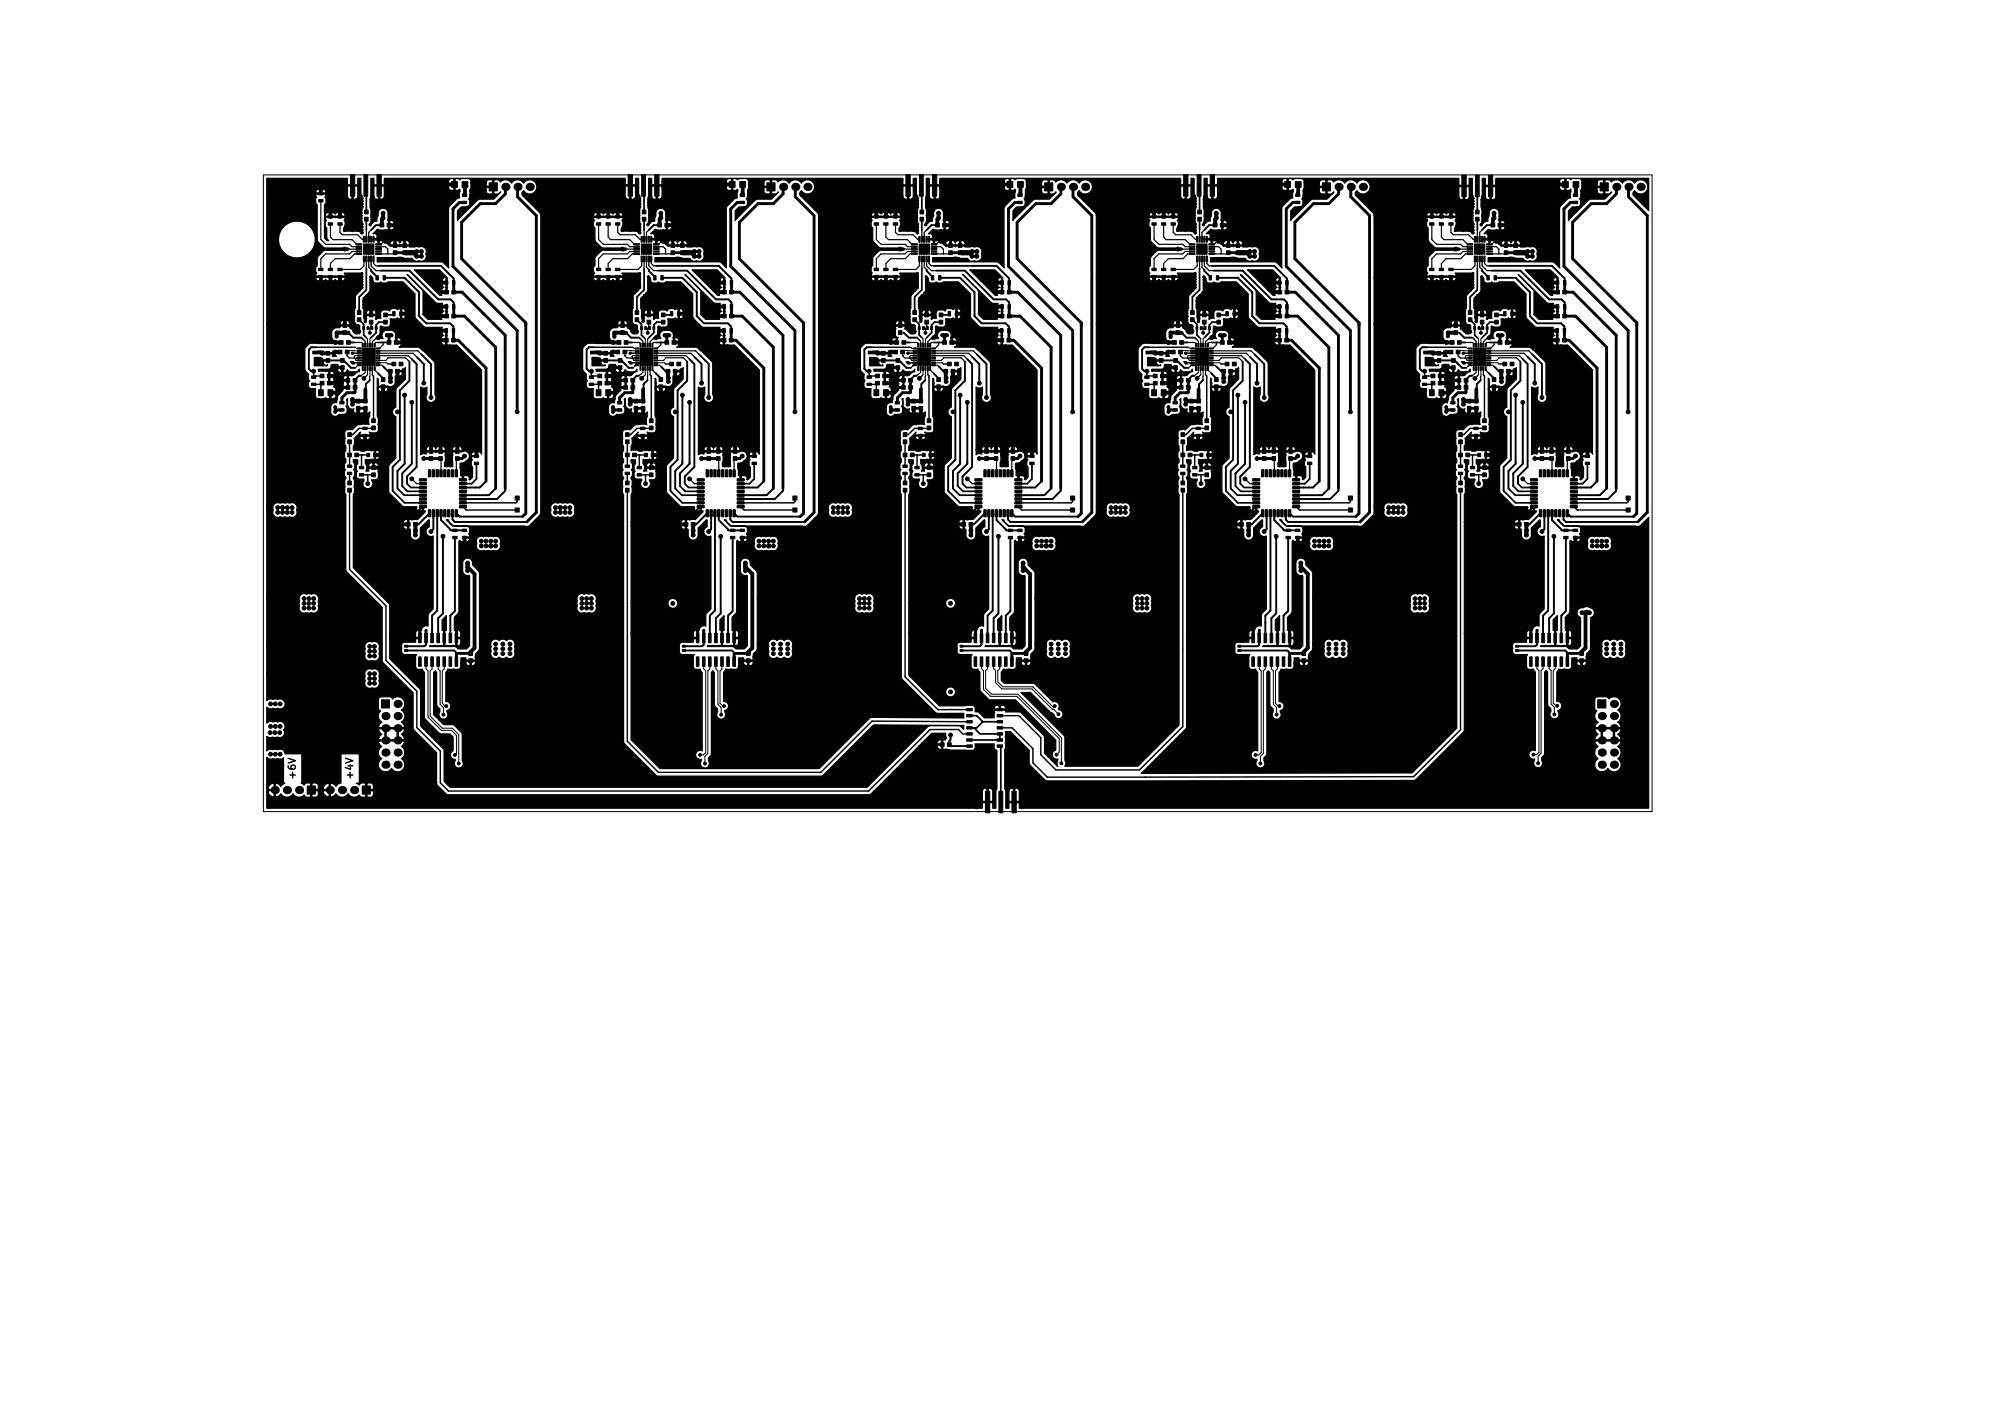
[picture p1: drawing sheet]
<svg xmlns="http://www.w3.org/2000/svg" width="420mm" height="297mm" viewBox="0 0 420 297" stroke-linecap="round" stroke-linejoin="round" font-family="sans-serif">
<defs><g id="words">
<g font-size="2.1">
<text x="61.7" y="162.4" transform="rotate(-90 61.7 162.4)">+6V</text>
<text x="73.7" y="162.4" transform="rotate(-90 73.7 162.4)">+4V</text>
</g>
</g></defs>
<g fill="none" stroke="#000" stroke-width=".21">
<path d="M55 36.5h290v133h-290zM73.6 73.8h1.4M73.7 75.8h1.3M74 74.8l.4 .5h.6M74 72.5l.4 .3h.6M74 74.8h.1M74.6 76.4h.1M75 73.3l-2.2-.1-.3 .3M75 74.3h-.9l-.1 .3M75 76.3h-.3l-.5 .5M75.5 71.5l.2 .3v.3M76.1 71.1l.2 .2v.8"/>
<path d="M76.3 77v.8l-.3 .2M76.5 70.5l.2 .3v1.3M76.7 77v1.3M77.2 68.6l.1 .9M77.3 77l-.1 1.6M77.5 70.5l-.2 .3v1.3M77.9 71.2l-.2 .2v.7M78.3 77l.1 .4M79 75.8h1.7l.3 .2M79 76.3h.7l.3 .2M81 74.7l-.4 .6h-1.6M131.6 73.8h1.5"/>
<path d="M131.7 75.8h1.4M132 74.8l.5 .5h.6M132 72.5l.5 .3h.6M132 74.8h.1M132.6 76.4l-.4 .4M132.6 76.4h.1M133.1 73.3l-2.3-.1-.3 .3M133.1 74.3h-.9l-.2 .3M133.1 76.3l-.5 .1M133.5 71.5l.3 .3v.3M134.1 71.1l.1 .2v.8M134.2 77v.8l-.2 .2"/>
<path d="M134.5 70.5l.3 .3v1.3M134.8 77v1.3M135.2 68.6v.9M135.2 77v1.6M135.5 70.5l-.3 .3v1.3M135.9 71.2l-.1 .2v.7M136.2 77l.2 .4M136.9 75.8h1.9l.2 .2M136.9 76.3h.9l.2 .2M139 74.7l-.5 .6h-1.6M189.6 73.8h1.4M189.7 75.8h1.3"/>
<path d="M190 74.8l.4 .5h.6M190 72.5l.4 .3h.6M190 74.8h.1M190.6 76.4h.1M191 73.3l-2.2-.1-.3 .3M191 74.3h-.9l-.1 .3M191 76.3h-.3l-.5 .5M191.5 71.5l.2 .3v.3M192.1 71.1l.2 .2v.8M192.3 77v.8l-.3 .2M192.5 70.5l.2 .3v1.3M192.7 77v1.3"/>
<path d="M193.2 68.6l.1 .9M193.3 77l-.1 1.6M193.5 70.5l-.2 .3v1.3M193.9 71.2l-.2 .2v.7M194.3 77l.1 .4M195 75.8h1.7l.3 .2M195 76.3h.7l.3 .2M197 74.7l-.4 .6h-1.6M247.6 73.8h1.5M247.7 75.8h1.4M248 74.8l.5 .5h.6M248 72.5l.5 .3h.6"/>
<path d="M248 74.8h.1M248.6 76.4h.1M249.1 73.3l-2.3-.1-.3 .3M249.1 74.3h-.9l-.2 .3M249.1 76.3h-.3l-.6 .5M249.5 71.5l.3 .3v.3M250.1 71.1l.1 .2v.8M250.2 77v.8l-.2 .2M250.5 70.5l.3 .3v1.3M250.8 77v1.3M251.2 68.6v.9M251.2 77v1.6"/>
<path d="M251.5 70.5l-.3 .3v1.3M251.9 71.2l-.1 .2v.7M252.2 77l.2 .4M252.9 75.8h1.8l.3 .2M252.9 75.3h1.7M252.9 76.3h.9l.2 .2M254.6 75.2v.1M255 74.7l-.4 .6M305.6 73.8h1.5M305.7 75.8h1.4M306 74.8h.1M306 74.8l.5 .5h.6"/>
<path d="M306 72.5l.5 .3h.6M306.6 76.4h.1M307.1 73.3l-2.3-.1-.3 .3M307.1 74.3h-1l-.1 .3M307.1 76.3h-.3l-.6 .5M307.5 71.5l.2 .3v.3M308.1 71.1l.1 .2v.8M308.2 77v.8l-.2 .2M308.5 70.5l.2 .3v1.3M308.7 77v1.3M309.2 68.6l.1 .9M309.3 77l-.1 1.6"/>
<path d="M309.5 70.5l-.2 .3v1.3M309.9 71.2l-.1 .2v.7M310.3 77l.1 .4M310.9 75.8h1.9l.2 .2M310.9 75.3h1.6M310.9 76.3h.8l.3 .2M312.6 75.2l-.1 .1M313 74.7l-.5 .6M89 138.3v1.4l.4 .4v9.7l2.8 2.8h2.1l1.1 1.1v3.6l-.4 .4M90.2 138.3v1.4l-.4 .4v9.5l2.5 2.5h2.1l1.4 1.4v6M91.5 138.3v1.4l.4 .4v7l.7 .7v1.5M92.8 138.3v1.4l-.4 .4v6.8l.5 .6h.3"/>
<path d="M147 138.3v1.4l.4 .4v17.1l-.5 .5h-.7M148.2 138.3v1.4l-.4 .4v17.3l-.6 .6v1.5M149.5 138.3v1.4l.4 .4v7l.7 .7v1.5M150.8 138.3v1.4l-.4 .4v6.8l.5 .6h.3M205 138.2v1.5l.4 .4v3.9l1.5 1.5h5.5l8.8 8.8v2.8l-.5 .5M206.2 138.2v1.5l-.4 .4v3.7l1.2 1.2h5.5l9.2 9.1v5.3M207.5 138.2v1.5l.4 .4v2.5l1.3 1.3h6.3l4.3 4.3h.2l1.1 1M208.8 138.2v1.5l-.4 .4v2.3l1 1.1h6.3l4.2 4.2 .4-.2M263 138.3v1.4l.4 .4v17.1l-.5 .5h-.7M264.2 138.3v1.4l-.4 .4v17.3l-.6 .6v1.5M265.5 138.3v1.4l.4 .4v7l.7 .7v1.5M266.8 138.3v1.4l-.4 .4v6.8l.5 .6h.3"/>
<path d="M321 138.2v1.5l.4 .4v17l-.5 .5h-.7M322.2 138.2v1.5l-.4 .4v17.2l-.6 .7v1.4M323.5 138.2v1.5l.4 .4v7l.7 .7v1.4M324.8 138.2v1.5l-.4 .4v6.8l.5 .5h.3"/>
</g>
<g fill="#000" stroke="#000" stroke-width=".21">
<path d="M94.3 37.9h1.2v1.2h-1.2zM96.5 37.9h1.2v1.2h-1.2zM102.1 38.2h1.7v1.7h-1.7zM152.3 37.9h1.2v1.2h-1.2zM154.5 37.9h1.2v1.2h-1.2zM160.2 38.2h1.7v1.7h-1.7zM210.3 37.9h1.2v1.2h-1.2zM212.5 37.9h1.2v1.2h-1.2zM218.1 38.2h1.7v1.7h-1.7zM268.3 37.9h1.2v1.2h-1.2zM270.5 37.9h1.2v1.2h-1.2zM276.1 38.2h1.8v1.7h-1.8z"/>
<path d="M326.3 37.9h1.2v1.2h-1.2zM328.5 37.9h1.2v1.2h-1.2zM334.1 38.2h1.7v1.7h-1.7zM66.6 56h.8v.5h-.8zM66.6 57.5h.8v.5h-.8zM66.6 41.7h.8v.5h-.8zM66.6 40.2h.8v.5h-.8zM68.6 57.5h.8v.5h-.8zM68.6 56h.8v.5h-.8zM68.6 45h.8v.5h-.8zM68.6 46.5h.8v.5h-.8zM70.6 56h.8v.5h-.8z"/>
<path d="M70.6 57.5h.8v.5h-.8zM70.6 46.5h.8v.5h-.8zM70.6 45h.8v.5h-.8zM73.2 36.5h.9v4.5h-.9zM74.4 50.9h1.2v.3h-1.2zM74.4 51.4h1.2v.3h-1.2zM74.4 51.9h1.2v.3h-1.2zM74.4 52.4h1.2v.3h-1.2zM74.4 52.9h1.2v.3h-1.2zM76.1 45.4h.8v.8h-.8zM76.1 43.9h.8v.8h-.8zM75.9 53.5h.2v1.2h-.2z"/>
<path d="M75.9 49.4h.2v1.2h-.2zM76.4 53.5h.2v1.2h-.2zM76.4 49.4h.2v1.2h-.2zM76 36.5h.8v4.5h-.8zM75.9 52h1.1v1.1h-1.1zM75.9 51h1.1v1h-1.1zM76.9 53.5h.2v1.2h-.2zM76.9 49.4h.2v1.2h-.2zM77.4 53.5h.2v1.2h-.2zM77.4 49.4h.2v1.2h-.2zM77 52h1.1v1.1h-1.1zM77 51h1.1v1h-1.1z"/>
<path d="M77.9 53.5h.2v1.2h-.2zM77.9 49.4h.2v1.2h-.2zM78.5 57.6h.5v.9h-.5zM79.4 46.7h.7v.7h-.7zM78.7 36.5h.9v4.5h-.9zM78.4 52.9h1.3v.3h-1.3zM78.4 52.4h1.3v.3h-1.3zM78.4 51.9h1.3v.3h-1.3zM78.4 51.4h1.3v.3h-1.3zM78.4 50.9h1.3v.3h-1.3zM80 57.6h.5v.9h-.5zM80.8 46.7h.9v.7h-.9z"/>
<path d="M82.1 50.9h.8v.8h-.8zM82.1 52.4h.8v.8h-.8zM84.1 52.4h.8v.8h-.8zM84.1 50.9h.8v.8h-.8zM93 58.6h.5v.9h-.5zM94.5 58.6h.5v.9h-.5zM96.5 42h.9v.5h-.9zM96.5 40.5h.9v.5h-.9zM124.5 56h1v.5h-1zM124.5 57.5h1v.5h-1zM124.5 45h1v.5h-1zM124.5 46.5h1v.5h-1z"/>
<path d="M126.5 57.5h1v.5h-1zM126.5 56h1v.5h-1zM126.5 46.5h1v.5h-1zM126.5 45h1v.5h-1zM128.5 56h1v.5h-1zM128.5 57.5h1v.5h-1zM128.5 45h1v.5h-1zM128.5 46.5h1v.5h-1zM131.2 36.5h.9v4.5h-.9zM132.4 50.9h1.1v.3h-1.1zM132.4 51.4h1.1v.3h-1.1zM132.4 51.9h1.1v.3h-1.1z"/>
<path d="M132.4 52.4h1.1v.3h-1.1zM132.4 52.9h1.1v.3h-1.1zM134.1 43.9h.8v.8h-.8zM134.1 45.4h.8v.8h-.8zM133.9 53.5h.2v1.2h-.2zM133.9 49.4h.2v1.2h-.2zM134.4 53.5h.2v1.2h-.2zM134.4 49.4h.2v1.2h-.2zM134 36.5h.8v4.5h-.8zM133.9 52h1.1v1.1h-1.1zM133.9 51h1.1v1h-1.1zM134.9 53.5h.2v1.2h-.2z"/>
<path d="M134.9 49.4h.2v1.2h-.2zM135.4 53.5h.2v1.2h-.2zM135.4 49.4h.2v1.2h-.2zM135 52h1.1v1.1h-1.1zM135 51h1.1v1h-1.1zM135.9 53.5h.2v1.2h-.2zM135.9 49.4h.2v1.2h-.2zM136.5 57.6h.5v.9h-.5zM137.3 46.7h.9v.7h-.9zM136.7 36.5h.9v4.5h-.9zM136.5 52.9h1.1v.3h-1.1zM136.5 52.4h1.1v.3h-1.1z"/>
<path d="M136.5 51.9h1.1v.3h-1.1zM136.5 51.4h1.1v.3h-1.1zM136.5 50.9h1.1v.3h-1.1zM138 57.6h.5v.9h-.5zM138.9 46.7h.7v.7h-.7zM140.1 52.4h.8v.8h-.8zM140.1 50.9h.8v.8h-.8zM142.1 50.9h.8v.8h-.8zM142.1 52.4h.8v.8h-.8zM151 58.6h.5v.9h-.5zM152.5 58.6h.5v.9h-.5zM154.6 42h.9v.5h-.9z"/>
<path d="M154.6 40.5h.9v.5h-.9zM182.6 57.5h.8v.5h-.8zM182.6 56h.8v.5h-.8zM182.6 45h.8v.5h-.8zM182.6 46.5h.8v.5h-.8zM184.6 56h.8v.5h-.8zM184.6 57.5h.8v.5h-.8zM184.6 46.5h.8v.5h-.8zM184.6 45h.8v.5h-.8zM186.6 56h.8v.5h-.8zM186.6 57.5h.8v.5h-.8zM186.6 45h.8v.5h-.8z"/>
<path d="M186.6 46.5h.8v.5h-.8zM189.2 36.5h.9v4.5h-.9zM190.3 52.9h1.3v.3h-1.3zM190.3 52.4h1.3v.3h-1.3zM190.3 51.9h1.3v.3h-1.3zM190.3 51.4h1.3v.3h-1.3zM190.3 50.9h1.3v.3h-1.3zM192.1 45.4h.8v.8h-.8zM192.1 43.9h.8v.8h-.8zM191.9 49.4h.2v1.2h-.2zM191.9 53.5h.2v1.2h-.2zM192.4 49.4h.2v1.2h-.2z"/>
<path d="M192.4 53.5h.2v1.2h-.2zM192 36.5h.8v4.5h-.8zM191.9 51h1.1v1h-1.1zM191.9 52h1.1v1.1h-1.1zM192.9 49.4h.2v1.2h-.2zM192.9 53.5h.2v1.2h-.2zM193.4 49.4h.2v1.2h-.2zM193.4 53.5h.2v1.2h-.2zM193 51h1.1v1h-1.1zM193 52h1.1v1.1h-1.1zM193.9 49.4h.2v1.2h-.2zM193.9 53.5h.2v1.2h-.2z"/>
<path d="M194.5 57.6h.5v.9h-.5zM195.3 46.7h.8v.7h-.8zM194.7 36.5h.9v4.5h-.9zM194.4 50.9h1.3v.3h-1.3zM194.4 51.4h1.3v.3h-1.3zM194.4 51.9h1.3v.3h-1.3zM194.4 52.4h1.3v.3h-1.3zM194.4 52.9h1.3v.3h-1.3zM196 57.6h.5v.9h-.5zM196.8 46.7h.9v.7h-.9zM198.1 52.4h.8v.8h-.8zM198.1 50.9h.8v.8h-.8z"/>
<path d="M200.1 50.9h.8v.8h-.8zM200.1 52.4h.8v.8h-.8zM209 58.6h.5v.9h-.5zM210.5 58.6h.5v.9h-.5zM212.5 40.5h.9v.5h-.9zM212.5 42h.9v.5h-.9zM240.5 57.5h1v.5h-1zM240.5 56h1v.5h-1zM240.5 45h1v.5h-1zM240.5 46.5h1v.5h-1zM242.5 56h1v.5h-1zM242.5 57.5h1v.5h-1z"/>
<path d="M242.5 46.5h1v.5h-1zM242.5 45h1v.5h-1zM244.5 57.5h1v.5h-1zM244.5 56h1v.5h-1zM244.5 45h1v.5h-1zM244.5 46.5h1v.5h-1zM247.2 36.5h.9v4.5h-.9zM248.4 50.9h1.1v.3h-1.1zM248.4 51.4h1.1v.3h-1.1zM248.4 51.9h1.1v.3h-1.1zM248.4 52.4h1.1v.3h-1.1zM248.4 52.9h1.1v.3h-1.1z"/>
<path d="M250.1 45.4h.8v.8h-.8zM250.1 43.9h.8v.8h-.8zM249.9 53.5h.2v1.2h-.2zM249.9 49.4h.2v1.2h-.2zM250.4 53.5h.2v1.2h-.2zM250.4 49.4h.2v1.2h-.2zM250 36.5h.8v4.5h-.8zM249.9 52h1.1v1.1h-1.1zM249.9 51h1.1v1h-1.1zM250.9 53.5h.2v1.2h-.2zM250.9 49.4h.2v1.2h-.2zM251.4 53.5h.2v1.2h-.2z"/>
<path d="M251.4 49.4h.2v1.2h-.2zM251 52h1.1v1.1h-1.1zM251 51h1.1v1h-1.1zM251.9 53.5h.2v1.2h-.2zM251.9 49.4h.2v1.2h-.2zM252.5 57.6h.5v.9h-.5zM253.4 46.7h.7v.7h-.7zM252.7 36.5h.9v4.5h-.9zM252.5 52.9h1.1v.3h-1.1zM252.5 52.4h1.1v.3h-1.1zM252.5 51.9h1.1v.3h-1.1zM252.5 51.4h1.1v.3h-1.1z"/>
<path d="M252.5 50.9h1.1v.3h-1.1zM254 57.6h.5v.9h-.5zM254.9 46.7h.8v.7h-.8zM256.1 52.4h.8v.8h-.8zM256.1 50.9h.8v.8h-.8zM258.1 50.9h.8v.8h-.8zM258.1 52.4h.8v.8h-.8zM267 58.6h.5v.9h-.5zM268.5 58.6h.5v.9h-.5zM270.6 40.5h.8v.5h-.8zM270.6 42h.8v.5h-.8zM298.5 56h1v.5h-1z"/>
<path d="M298.5 57.5h1v.5h-1zM298.5 46.5h1v.5h-1zM298.5 45h1v.5h-1zM300.6 57.5h.8v.5h-.8zM300.6 56h.8v.5h-.8zM300.6 45h.8v.5h-.8zM300.6 46.5h.8v.5h-.8zM302.5 56h1v.5h-1zM302.5 57.5h1v.5h-1zM302.5 46.5h1v.5h-1zM302.5 45h1v.5h-1zM305.3 36.6h.9v4.5h-.9z"/>
<path d="M306.3 50.9h1.3v.3h-1.3zM306.3 51.4h1.3v.3h-1.3zM306.3 51.9h1.3v.3h-1.3zM306.3 52.4h1.3v.3h-1.3zM306.3 52.9h1.3v.3h-1.3zM308.1 45.4h.8v.8h-.8zM308.1 43.9h.8v.8h-.8zM307.9 53.5h.2v1.2h-.2zM307.9 49.4h.2v1.2h-.2zM308.4 53.5h.2v1.2h-.2zM308.4 49.4h.2v1.2h-.2zM308.1 36.6h.8v4.5h-.8z"/>
<path d="M307.9 52h1.1v1.1h-1.1zM307.9 51h1.1v1h-1.1zM308.9 53.5h.2v1.2h-.2zM308.9 49.4h.2v1.2h-.2zM309.4 53.5h.2v1.2h-.2zM309.4 49.4h.2v1.2h-.2zM309 52h1.1v1.1h-1.1zM309 51h1.1v1h-1.1zM309.9 53.5h.2v1.2h-.2zM309.9 49.4h.2v1.2h-.2zM310.5 57.6h.5v.9h-.5zM311.4 46.7h.8v.7h-.8z"/>
<path d="M310.4 52.9h1.3v.3h-1.3zM310.4 52.4h1.3v.3h-1.3zM310.4 51.9h1.3v.3h-1.3zM310.4 51.4h1.3v.3h-1.3zM310.4 50.9h1.3v.3h-1.3zM310.8 36.6h.9v4.5h-.9zM312 57.6h.5v.9h-.5zM312.8 46.7h.8v.7h-.8zM314.1 50.9h.8v.8h-.8zM314.1 52.4h.8v.8h-.8zM316.1 52.4h.8v.8h-.8zM316.1 50.9h.8v.8h-.8z"/>
<path d="M325 58.6h.5v.9h-.5zM326.5 58.6h.5v.9h-.5zM328.5 42h1v.5h-1zM328.5 40.5h1v.5h-1zM65 78.5h1v.5h-1zM66.9 78.2h.8v.7h-.8zM68.3 78.2h.8v.7h-.8zM68.1 74.9h.8v.8h-.8zM68.1 73.4h.8v.8h-.8zM70.6 73.2h.8v.7h-.8zM70.8 71.2h.9v.7h-.9zM71.1 74.9h.8v.8h-.8z"/>
<path d="M71.1 76.4h.8v.8h-.8zM72.1 73.2h.8v.7h-.8zM72.3 79.1h.7v.7h-.7zM71.6 67.6h.8v.8h-.8zM71.6 69.1h.8v.8h-.8zM72.4 71.2h.7v.7h-.7zM73.7 79.1h.9v.7h-.9zM74.6 64.9h.8v.8h-.8zM74.6 66.4h.8v.8h-.8zM74.7 76.2h.7v.2h-.7zM74.7 75.7h.7v.2h-.7zM74.7 75.2h.7v.2h-.7z"/>
<path d="M74.7 74.7h.7v.2h-.7zM74.7 74.2h.7v.2h-.7zM74.7 73.7h.7v.2h-.7zM74.7 73.2h.7v.2h-.7zM74.7 72.7h.7v.2h-.7zM75.7 68.2h.4v.6h-.4zM75.6 76.6h.3v.8h-.3zM75.6 71.7h.3v.8h-.3zM76.1 76.6h.3v.8h-.3zM76.1 71.7h.3v.8h-.3zM76.7 68.2h.3v.6h-.3zM76.6 76.6h.3v.8h-.3z"/>
<path d="M76.6 71.7h.3v.8h-.3zM77.1 65.4h.8v.8h-.8zM77.1 66.9h.8v.8h-.8zM77.1 76.6h.3v.8h-.3zM77.1 71.7h.3v.8h-.3zM77.4 68.2h.4v.6h-.4zM77.6 76.6h.3v.8h-.3zM77.6 71.7h.3v.8h-.3zM78.4 68.2h.3v.6h-.3zM75.7 72.7h2.7v3.7h-2.7zM78.1 76.6h.3v.8h-.3zM78.1 71.7h.3v.8h-.3z"/>
<path d="M78.6 72.7h.8v.2h-.8zM78.6 73.2h.8v.2h-.8zM78.6 73.7h.8v.2h-.8zM78.6 74.2h.8v.2h-.8zM78.6 74.7h.8v.2h-.8zM78.6 75.2h.8v.2h-.8zM78.6 75.7h.8v.2h-.8zM78.6 76.2h.8v.2h-.8zM79.6 78.9h.8v.8h-.8zM80.8 71.2h.9v.7h-.9zM80.1 65.4h.8v.8h-.8zM80.1 66.9h.8v.8h-.8z"/>
<path d="M81.1 77.2h.8v.7h-.8zM81.8 75.7h.9v.7h-.9zM82 65.1h.5v.9h-.5zM82.4 71.2h.7v.7h-.7zM82.6 77.2h.8v.7h-.8zM83.4 75.7h.7v.7h-.7zM83.5 65.1h.5v.9h-.5zM92.9 68.6h.5v.9h-.5zM93 63.6h.5v.9h-.5zM92.8 70.7h.8v.7h-.8zM92.8 65.7h.9v.7h-.9zM92.8 60.7h.9v.7h-.9z"/>
<path d="M94.4 68.6h.5v.9h-.5zM94.5 63.6h.5v.9h-.5zM94.3 70.7h.8v.7h-.8zM94.4 65.7h.7v.7h-.7zM94.4 60.7h.7v.7h-.7zM123.1 78.5h.8v.5h-.8zM124.8 78.2h.8v.7h-.8zM126.4 78.2h.8v.7h-.8zM126.1 73.4h.8v.8h-.8zM126.1 74.9h.8v.8h-.8zM128.6 73.2h.8v.7h-.8zM128.8 71.2h.8v.7h-.8z"/>
<path d="M129.1 76.4h.8v.8h-.8zM129.1 74.9h.8v.8h-.8zM130.1 73.2h.8v.7h-.8zM130.2 79.1h.9v.7h-.9zM129.6 69.1h.8v.8h-.8zM129.6 67.6h.8v.8h-.8zM130.3 71.2h.9v.7h-.9zM131.8 79.1h.7v.7h-.7zM132.6 66.4h.8v.8h-.8zM132.6 64.9h.8v.8h-.8zM132.6 72.7h.9v.2h-.9zM132.6 73.2h.9v.2h-.9z"/>
<path d="M132.6 73.7h.9v.2h-.9zM132.6 74.2h.9v.2h-.9zM132.6 74.7h.9v.2h-.9zM132.6 75.2h.9v.2h-.9zM132.6 75.7h.9v.2h-.9zM132.6 76.2h.9v.2h-.9zM133.8 68.2h.4v.6h-.4zM133.6 71.7h.3v.8h-.3zM133.6 76.6h.3v.8h-.3zM134.1 71.7h.3v.8h-.3zM134.1 76.6h.3v.8h-.3zM134.6 68.2h.5v.6h-.5z"/>
<path d="M134.6 71.7h.3v.8h-.3zM134.6 76.6h.3v.8h-.3zM135.1 66.9h.8v.8h-.8zM135.1 65.4h.8v.8h-.8zM135.1 71.7h.3v.8h-.3zM135.1 76.6h.3v.8h-.3zM135.5 68.2h.4v.6h-.4zM135.6 71.7h.3v.8h-.3zM135.6 76.6h.3v.8h-.3zM136.3 68.2h.5v.6h-.5zM133.6 72.7h2.7v3.7h-2.7zM136.1 71.7h.3v.8h-.3z"/>
<path d="M136.1 76.6h.3v.8h-.3zM136.5 76.2h.8v.2h-.8zM136.5 75.7h.8v.2h-.8zM136.5 75.2h.8v.2h-.8zM136.5 74.7h.8v.2h-.8zM136.5 74.2h.8v.2h-.8zM136.5 73.7h.8v.2h-.8zM136.5 73.2h.8v.2h-.8zM136.5 72.7h.8v.2h-.8zM137.6 78.9h.8v.8h-.8zM138.9 71.2h.7v.7h-.7zM138.1 66.9h.8v.8h-.8z"/>
<path d="M138.1 65.4h.8v.8h-.8zM139.1 77.2h.8v.7h-.8zM139.9 75.7h.7v.7h-.7zM140 65.1h.5v.9h-.5zM140.3 71.2h.9v.7h-.9zM140.6 77.2h.8v.7h-.8zM141.3 75.7h.9v.7h-.9zM141.5 65.1h.5v.9h-.5zM150.9 68.6h.5v.9h-.5zM151 63.6h.5v.9h-.5zM150.8 70.7h.8v.7h-.8zM150.9 65.7h.7v.7h-.7z"/>
<path d="M150.9 60.7h.7v.7h-.7zM152.4 68.6h.5v.9h-.5zM152.5 63.6h.5v.9h-.5zM152.3 70.7h.8v.7h-.8zM152.3 65.7h.9v.7h-.9zM152.3 60.7h.9v.7h-.9zM181 78.5h1v.5h-1zM182.9 78.2h.7v.7h-.7zM184.3 78.2h.9v.7h-.9zM184.1 74.9h.8v.8h-.8zM184.1 73.4h.8v.8h-.8zM186.6 73.2h.8v.7h-.8z"/>
<path d="M186.9 71.2h.8v.7h-.8zM187.1 76.4h.8v.8h-.8zM187.1 74.9h.8v.8h-.8zM188.1 73.2h.8v.7h-.8zM188.3 79.1h.7v.7h-.7zM187.6 69.1h.8v.8h-.8zM187.6 67.6h.8v.8h-.8zM188.3 71.2h.8v.7h-.8zM189.7 79.1h.9v.7h-.9zM190.6 64.9h.8v.8h-.8zM190.6 66.4h.8v.8h-.8zM190.7 72.7h.7v.2h-.7z"/>
<path d="M190.7 73.2h.7v.2h-.7zM190.7 73.7h.7v.2h-.7zM190.7 74.2h.7v.2h-.7zM190.7 74.7h.7v.2h-.7zM190.7 75.2h.7v.2h-.7zM190.7 75.7h.7v.2h-.7zM190.7 76.2h.7v.2h-.7zM191.7 68.2h.4v.6h-.4zM191.6 71.7h.3v.8h-.3zM191.6 76.6h.3v.8h-.3zM192.1 71.7h.3v.8h-.3zM192.1 76.6h.3v.8h-.3z"/>
<path d="M192.7 68.2h.3v.6h-.3zM192.6 71.7h.3v.8h-.3zM192.6 76.6h.3v.8h-.3zM193.1 66.9h.8v.8h-.8zM193.1 65.4h.8v.8h-.8zM193.1 71.7h.3v.8h-.3zM193.1 76.6h.3v.8h-.3zM193.4 68.2h.4v.6h-.4zM193.6 71.7h.3v.8h-.3zM193.6 76.6h.3v.8h-.3zM194.3 68.2h.4v.6h-.4zM191.7 72.7h2.6v3.7h-2.6z"/>
<path d="M194.1 71.7h.3v.8h-.3zM194.1 76.6h.3v.8h-.3zM194.6 76.2h.7v.2h-.7zM194.6 75.7h.7v.2h-.7zM194.6 75.2h.7v.2h-.7zM194.6 74.7h.7v.2h-.7zM194.6 74.2h.7v.2h-.7zM194.6 73.7h.7v.2h-.7zM194.6 73.2h.7v.2h-.7zM194.6 72.7h.7v.2h-.7zM195.6 78.9h.8v.8h-.8zM196.8 71.2h.9v.7h-.9z"/>
<path d="M196.1 65.4h.8v.8h-.8zM196.1 66.9h.8v.8h-.8zM197.1 77.2h.8v.7h-.8zM197.9 75.7h.8v.7h-.8zM198 65.1h.5v.9h-.5zM198.4 71.2h.7v.7h-.7zM198.6 77.2h.8v.7h-.8zM199.4 75.7h.7v.7h-.7zM199.5 65.1h.5v.9h-.5zM208.9 68.6h.5v.9h-.5zM209 63.6h.5v.9h-.5zM208.8 70.7h.8v.7h-.8z"/>
<path d="M208.8 65.7h.9v.7h-.9zM208.8 60.7h.9v.7h-.9zM210.4 68.6h.5v.9h-.5zM210.5 63.6h.5v.9h-.5zM210.3 70.7h.8v.7h-.8zM210.4 65.7h.7v.7h-.7zM210.4 60.7h.7v.7h-.7zM239.1 78.5h.8v.5h-.8zM240.8 78.2h.8v.7h-.8zM242.4 78.2h.7v.7h-.7zM242.1 74.9h.8v.8h-.8zM242.1 73.4h.8v.8h-.8z"/>
<path d="M244.6 73.2h.8v.7h-.8zM244.8 71.2h.9v.7h-.9zM245.1 74.9h.8v.8h-.8zM245.1 76.4h.8v.8h-.8zM246.1 73.2h.8v.7h-.8zM246.2 79.1h.9v.7h-.9zM245.6 67.6h.8v.8h-.8zM245.6 69.1h.8v.8h-.8zM246.4 71.2h.7v.7h-.7zM247.8 79.1h.7v.7h-.7zM248.6 64.9h.8v.8h-.8zM248.6 66.4h.8v.8h-.8z"/>
<path d="M248.7 72.7h.8v.2h-.8zM248.7 73.2h.8v.2h-.8zM248.7 73.7h.8v.2h-.8zM248.7 74.2h.8v.2h-.8zM248.7 74.7h.8v.2h-.8zM248.7 75.2h.8v.2h-.8zM248.7 75.7h.8v.2h-.8zM248.7 76.2h.8v.2h-.8zM249.8 68.2h.4v.6h-.4zM249.6 71.7h.3v.8h-.3zM249.6 76.6h.3v.8h-.3zM250.1 71.7h.3v.8h-.3z"/>
<path d="M250.1 76.6h.3v.8h-.3zM250.6 68.2h.5v.6h-.5zM250.6 71.7h.3v.8h-.3zM250.6 76.6h.3v.8h-.3zM251.1 65.4h.8v.8h-.8zM251.1 66.9h.8v.8h-.8zM251.1 71.7h.3v.8h-.3zM251.1 76.6h.3v.8h-.3zM251.5 68.2h.3v.6h-.3zM251.6 71.7h.3v.8h-.3zM251.6 76.6h.3v.8h-.3zM252.4 68.2h.4v.6h-.4z"/>
<path d="M249.6 72.7h2.8v3.7h-2.8zM252.1 71.7h.3v.8h-.3zM252.1 76.6h.3v.8h-.3zM252.5 76.2h.9v.2h-.9zM252.5 75.7h.9v.2h-.9zM252.5 75.2h.9v.2h-.9zM252.5 74.7h.9v.2h-.9zM252.5 74.2h.9v.2h-.9zM252.5 73.7h.9v.2h-.9zM252.5 73.2h.9v.2h-.9zM252.5 72.7h.9v.2h-.9zM253.6 78.9h.8v.8h-.8z"/>
<path d="M254.9 71.2h.8v.7h-.8zM254.1 66.9h.8v.8h-.8zM254.1 65.4h.8v.8h-.8zM255.1 77.2h.8v.7h-.8zM255.8 75.7h.8v.7h-.8zM256 65.1h.5v.9h-.5zM256.3 71.2h.8v.7h-.8zM256.6 77.2h.8v.7h-.8zM257.4 75.7h.8v.7h-.8zM257.5 65.1h.5v.9h-.5zM266.9 68.6h.5v.9h-.5zM267 63.6h.5v.9h-.5z"/>
<path d="M266.8 70.7h.8v.7h-.8zM266.8 65.7h.8v.7h-.8zM266.8 60.7h.8v.7h-.8zM268.4 68.6h.5v.9h-.5zM268.5 63.6h.5v.9h-.5zM268.3 70.7h.8v.7h-.8zM268.4 65.7h.8v.7h-.8zM268.4 60.7h.8v.7h-.8zM297.1 78.5h.8v.5h-.8zM298.8 78.2h.8v.7h-.8zM300.3 78.2h.9v.7h-.9zM300.1 74.9h.8v.8h-.8z"/>
<path d="M300.1 73.4h.8v.8h-.8zM302.6 73.2h.8v.7h-.8zM302.8 71.2h.8v.7h-.8zM303.1 76.4h.8v.8h-.8zM303.1 74.9h.8v.8h-.8zM304.1 73.2h.8v.7h-.8zM304.2 79.1h.8v.7h-.8zM303.6 67.6h.8v.8h-.8zM303.6 69.1h.8v.8h-.8zM304.4 71.2h.8v.7h-.8zM305.7 79.1h.9v.7h-.9zM306.6 64.9h.8v.8h-.8z"/>
<path d="M306.6 66.4h.8v.8h-.8zM306.6 76.2h.8v.2h-.8zM306.6 75.7h.8v.2h-.8zM306.6 75.2h.8v.2h-.8zM306.6 74.7h.8v.2h-.8zM306.6 74.2h.8v.2h-.8zM306.6 73.7h.8v.2h-.8zM306.6 73.2h.8v.2h-.8zM306.6 72.7h.8v.2h-.8zM307.7 68.2h.5v.6h-.5zM307.6 76.6h.3v.8h-.3zM307.6 71.7h.3v.8h-.3z"/>
<path d="M308.1 76.6h.3v.8h-.3zM308.1 71.7h.3v.8h-.3zM308.7 68.2h.3v.6h-.3zM308.6 76.6h.3v.8h-.3zM308.6 71.7h.3v.8h-.3zM309.1 65.4h.8v.8h-.8zM309.1 66.9h.8v.8h-.8zM309.1 76.6h.3v.8h-.3zM309.1 71.7h.3v.8h-.3zM309.5 68.2h.3v.6h-.3zM309.6 76.6h.3v.8h-.3zM309.6 71.7h.3v.8h-.3z"/>
<path d="M307.6 72.7h2.7v3.7h-2.7zM310.3 68.2h.5v.6h-.5zM310.1 76.6h.3v.8h-.3zM310.1 71.7h.3v.8h-.3zM310.6 72.7h.8v.2h-.8zM310.6 73.2h.8v.2h-.8zM310.6 73.7h.8v.2h-.8zM310.6 74.2h.8v.2h-.8zM310.6 74.7h.8v.2h-.8zM310.6 75.2h.8v.2h-.8zM310.6 75.7h.8v.2h-.8zM310.6 76.2h.8v.2h-.8z"/>
<path d="M311.6 78.9h.8v.8h-.8zM312.8 71.2h.8v.7h-.8zM312.1 66.9h.8v.8h-.8zM312.1 65.4h.8v.8h-.8zM313.1 77.2h.8v.7h-.8zM313.9 75.7h.8v.7h-.8zM314 65.1h.5v.9h-.5zM314.4 71.2h.8v.7h-.8zM314.6 77.2h.8v.7h-.8zM315.4 75.7h.8v.7h-.8zM315.5 65.1h.5v.9h-.5zM324.9 68.6h.5v.9h-.5z"/>
<path d="M325 63.6h.5v.9h-.5zM324.8 70.7h.8v.7h-.8zM324.9 65.7h.8v.7h-.8zM324.9 60.7h.8v.7h-.8zM326.4 68.6h.5v.9h-.5zM326.5 63.6h.5v.9h-.5zM326.3 70.7h.8v.7h-.8zM326.3 65.7h.8v.7h-.8zM326.3 60.7h.8v.7h-.8zM65 80h1v.5h-1zM66.5 81.4h1v1.3h-1zM66.9 79.7h.8v.7h-.8z"/>
<path d="M68.3 79.7h.8v.7h-.8zM68.5 81.4h1v1.3h-1zM71 83.9h.8v.5h-.8zM71 85.4h.8v.5h-.8zM72.3 80.6h.7v.7h-.7zM72.6 97.1h.8v.5h-.8zM72.6 98.6h.8v.5h-.8zM72.6 90.4h.8v.8h-.8zM72.6 91.9h.8v.8h-.8zM72.6 94.7h.8v.7h-.8zM73.7 80.6h.9v.7h-.9zM74.4 84.9h.8v.8h-.8z"/>
<path d="M74.4 83.4h.8v.8h-.8zM74.1 94.7h.8v.7h-.8zM75 97.4h1v.5h-1zM75 98.9h1v.5h-1zM75.7 90.7h1v.5h-1zM75.7 89.2h1v.5h-1zM75.9 83.4h.8v.8h-.8zM75.9 84.9h.8v.8h-.8zM76.6 94.7h.6v.7h-.6zM77.6 97.3h.8v.8h-.8zM77.6 98.8h.8v.8h-.8zM77.6 89h.8v.8h-.8z"/>
<path d="M77.6 87.5h.8v.8h-.8zM78 94.7h.6v.7h-.6zM79.6 80.4h.8v.8h-.8zM87.6 100h1.4l.1 .4-1.4 .1zM89.5 98.1l.4 .1-.1 1.4-.3-.1zM89.6 93.9h.8v.8h-.8zM89.6 95.4h.8v.8h-.8zM90.3 98.1l.4 .1-.1 1.4-.3-.1zM91.1 98.1l.4 .1-.1 1.4-.3-.1zM91.9 98.1l.4 .1-.1 1.4-.3-.1zM91.6 95.4h.8v.8h-.8zM91.6 93.9h.8v.8h-.8z"/>
<path d="M92.7 98.1l.4 .1-.1 1.4-.3-.1zM93.5 98.1l.4 .1-.1 1.4-.3-.1zM94.3 98.1l.4 .1-.1 1.4-.3-.1zM95.1 98.1l.4 .1-.1 1.4-.3-.1zM95.1 93.9h.8v.8h-.8zM95.1 95.4h.8v.8h-.8zM96 100h1.3l.1 .4-1.4 .1zM99.1 95h.9v.5h-.9zM99.1 96.5h.9v.5h-.9zM123.1 80h.8v.5h-.8zM124.5 81.4h1v1.3h-1zM124.8 79.7h.8v.7h-.8z"/>
<path d="M126.4 79.7h.8v.7h-.8zM126.5 81.4h1v1.3h-1zM128.9 85.4h.9v.5h-.9zM128.9 83.9h.9v.5h-.9zM130.2 80.6h.9v.7h-.9zM130.5 97.1h1v.5h-1zM130.5 98.6h1v.5h-1zM130.6 91.9h.8v.8h-.8zM130.6 90.4h.8v.8h-.8zM130.6 94.7h.8v.7h-.8zM131.8 80.6h.7v.7h-.7zM132.4 83.4h.8v.8h-.8z"/>
<path d="M132.4 84.9h.8v.8h-.8zM132.1 94.7h.8v.7h-.8zM133.1 98.9h.8v.5h-.8zM133.1 97.4h.8v.5h-.8zM133.8 90.7h.8v.5h-.8zM133.8 89.2h.8v.5h-.8zM133.9 84.9h.8v.8h-.8zM133.9 83.4h.8v.8h-.8zM134.6 94.7h.6v.7h-.6zM135.6 98.8h.8v.8h-.8zM135.6 97.3h.8v.8h-.8zM135.6 87.5h.8v.8h-.8z"/>
<path d="M135.6 89h.8v.8h-.8zM136 94.7h.6v.7h-.6zM137.6 80.4h.8v.8h-.8zM145.6 100h1.4l.1 .4-1.4 .1zM147.5 98.1l.4 .1-.1 1.4-.3-.1zM147.6 93.9h.8v.8h-.8zM147.6 95.4h.8v.8h-.8zM148.3 98.1l.4 .1-.1 1.4-.3-.1zM149.1 98.1l.4 .1-.1 1.4-.3-.1zM149.9 98.1l.4 .1-.1 1.4-.3-.1zM149.6 95.4h.8v.8h-.8zM149.6 93.9h.8v.8h-.8z"/>
<path d="M150.7 98.1l.4 .1-.1 1.4-.3-.1zM151.5 98.1l.4 .1-.1 1.4-.3-.1zM152.3 98.1l.4 .1-.1 1.4-.3-.1zM153.1 98.1l.4 .1-.1 1.4-.3-.1zM153.1 95.4h.8v.8h-.8zM153.1 93.9h.8v.8h-.8zM154 100h1.3l.1 .4-1.4 .1zM157 96.5h.9v.5h-.9zM157 95h.9v.5h-.9zM181 80h1v.5h-1zM182.5 81.4h1v1.3h-1zM182.9 79.7h.7v.7h-.7z"/>
<path d="M184.3 79.7h.9v.7h-.9zM184.5 81.4h1v1.3h-1zM187 85.4h.9v.5h-.9zM187 83.9h.9v.5h-.9zM188.3 80.6h.7v.7h-.7zM188.6 97.1h.8v.5h-.8zM188.6 98.6h.8v.5h-.8zM188.6 90.4h.8v.8h-.8zM188.6 91.9h.8v.8h-.8zM188.6 94.7h.8v.7h-.8zM189.7 80.6h.9v.7h-.9zM190.4 84.9h.8v.8h-.8z"/>
<path d="M190.4 83.4h.8v.8h-.8zM190.1 94.7h.8v.7h-.8zM191 98.9h1v.5h-1zM191 97.4h1v.5h-1zM191.7 90.7h1v.5h-1zM191.7 89.2h1v.5h-1zM191.9 84.9h.8v.8h-.8zM191.9 83.4h.8v.8h-.8zM192.6 94.7h.6v.7h-.6zM193.6 97.3h.8v.8h-.8zM193.6 98.8h.8v.8h-.8zM193.6 87.5h.8v.8h-.8z"/>
<path d="M193.6 89h.8v.8h-.8zM194 94.7h.6v.7h-.6zM195.6 80.4h.8v.8h-.8zM203.6 100h1.4l.1 .4-1.4 .1zM205.5 98.1l.4 .1-.1 1.4-.3-.1zM205.6 93.9h.8v.8h-.8zM205.6 95.4h.8v.8h-.8zM206.3 98.1l.4 .1-.1 1.4-.3-.1zM207.1 98.1l.4 .1-.1 1.4-.3-.1zM207.9 98.1l.4 .1-.1 1.4-.3-.1zM207.6 95.4h.8v.8h-.8zM207.6 93.9h.8v.8h-.8z"/>
<path d="M208.7 98.1l.4 .1-.1 1.4-.3-.1zM209.5 98.1l.4 .1-.1 1.4-.3-.1zM210.3 98.1l.4 .1-.1 1.4-.3-.1zM211.1 98.1l.4 .1-.1 1.4-.3-.1zM211.1 93.9h.8v.8h-.8zM211.1 95.4h.8v.8h-.8zM212 100h1.3l.1 .4-1.4 .1zM215.1 96.5h.9v.5h-.9zM215.1 95h.9v.5h-.9zM239.1 80h.8v.5h-.8zM240.5 81.4h1v1.3h-1zM240.8 79.7h.8v.7h-.8z"/>
<path d="M242.4 79.7h.7v.7h-.7zM242.5 81.4h1v1.3h-1zM244.9 85.4h.9v.5h-.9zM244.9 83.9h.9v.5h-.9zM246.2 80.6h.9v.7h-.9zM246.5 97.1h1v.5h-1zM246.5 98.6h1v.5h-1zM246.6 90.4h.8v.8h-.8zM246.6 91.9h.8v.8h-.8zM246.6 94.7h.8v.7h-.8zM247.8 80.6h.7v.7h-.7zM248.4 84.9h.8v.8h-.8z"/>
<path d="M248.4 83.4h.8v.8h-.8zM248.1 94.7h.8v.7h-.8zM249.1 98.9h.8v.5h-.8zM249.1 97.4h.8v.5h-.8zM249.8 89.2h.8v.5h-.8zM249.8 90.7h.8v.5h-.8zM249.9 83.4h.8v.8h-.8zM249.9 84.9h.8v.8h-.8zM250.6 94.7h.6v.7h-.6zM251.6 97.3h.8v.8h-.8zM251.6 98.8h.8v.8h-.8zM251.6 89h.8v.8h-.8z"/>
<path d="M251.6 87.5h.8v.8h-.8zM252 94.7h.6v.7h-.6zM253.6 80.4h.8v.8h-.8zM261.6 100h1.4l.1 .4-1.4 .1zM263.5 98.1l.4 .1v1.4l-.4-.1zM263.6 95.4h.8v.8h-.8zM263.6 93.9h.8v.8h-.8zM264.3 98.1l.4 .1v1.4l-.4-.1zM265.1 98.1l.4 .1v1.4l-.4-.1zM265.9 98.1l.4 .1v1.4l-.4-.1zM265.6 95.4h.8v.8h-.8zM265.6 93.9h.8v.8h-.8z"/>
<path d="M266.7 98.2h.4v1.4l-.4-.1zM267.5 98.2h.4v1.4l-.4-.1zM268.3 98.2h.4v1.4l-.4-.1zM269.1 98.2h.4v1.4l-.4-.1zM269.1 95.4h.8v.8h-.8zM269.1 93.9h.8v.8h-.8zM270 100h1.3l.1 .4-1.4 .1zM273 95h.9v.5h-.9zM273 96.5h.9v.5h-.9zM297.1 80h.8v.5h-.8zM298.5 81.4h1v1.3h-1zM298.8 79.7h.8v.7h-.8z"/>
<path d="M300.3 79.7h.9v.7h-.9zM300.5 81.4h1v1.3h-1zM303 85.4h.9v.5h-.9zM303 83.9h.9v.5h-.9zM304.2 80.6h.8v.7h-.8zM304.6 98.6h.9v.5h-.9zM304.6 97.1h.9v.5h-.9zM304.6 91.9h.8v.8h-.8zM304.6 90.4h.8v.8h-.8zM304.6 94.7h.8v.7h-.8zM305.7 80.6h.9v.7h-.9zM306.4 84.9h.8v.8h-.8z"/>
<path d="M306.4 83.4h.8v.8h-.8zM306.1 94.7h.8v.7h-.8zM307.1 97.4h.8v.5h-.8zM307.1 98.9h.8v.5h-.8zM307.7 90.7h1v.5h-1zM307.7 89.2h1v.5h-1zM307.9 83.4h.8v.8h-.8zM307.9 84.9h.8v.8h-.8zM308.6 94.7h.6v.7h-.6zM309.6 98.8h.8v.8h-.8zM309.6 97.3h.8v.8h-.8zM309.6 87.5h.8v.8h-.8z"/>
<path d="M309.6 89h.8v.8h-.8zM310 94.7h.6v.7h-.6zM311.6 80.4h.8v.8h-.8zM319.6 100h1.4l.1 .4-1.4 .1zM321.5 98.2h.4v1.4l-.4-.1zM321.6 93.9h.8v.8h-.8zM321.6 95.4h.8v.8h-.8zM322.3 98.1l.4 .1v1.4l-.4-.1zM323.1 98.1l.4 .1v1.4l-.4-.1zM323.9 98.1l.4 .1v1.4l-.4-.1zM323.6 95.4h.8v.8h-.8zM323.6 93.9h.8v.8h-.8z"/>
<path d="M324.7 98.1l.4 .1v1.4l-.4-.1zM325.5 98.1l.4 .1v1.4l-.4-.1zM326.3 98.1l.4 .1v1.4l-.4-.1zM327.1 98.1l.4 .1v1.4l-.4-.1zM327.1 95.4h.8v.8h-.8zM327.1 93.9h.8v.8h-.8zM328 100h1.3l.1 .4-1.4 .1zM331.1 96.5h.9v.5h-.9zM331.1 95h.9v.5h-.9zM72.6 102h.8v.8h-.8zM72.6 100.5h.8v.8h-.8zM84.8 109.2h.9v.7h-.9z"/>
<path d="M86.4 109.2h.7v.7h-.7zM87.6 100.8h1.4l.1 .4-1.4 .1zM87.6 101.6h1.4l.1 .4-1.4 .1zM87.6 102.4h1.4l.1 .4-1.4 .1zM87.6 103.2h1.4l.1 .4-1.4 .1zM87.6 104h1.4l.1 .4-1.4 .1zM87.6 104.8h1.4l.1 .4-1.4 .1zM87.6 105.6h1.4l.1 .4-1.4 .1zM89.5 106.5l.4 .1-.1 1.4-.3-.1zM90.3 106.5l.4 .1-.1 1.4-.3-.1zM91.1 106.5l.4 .1-.1 1.4-.3-.1zM91.9 106.5l.4 .1-.1 1.4-.3-.1z"/>
<path d="M92.7 106.5l.4 .1-.1 1.4-.3-.1zM93.5 106.5l.4 .1-.1 1.4-.3-.1zM94.3 106.5l.4 .1-.1 1.4-.3-.1zM95.1 106.5l.4 .1-.1 1.4-.3-.1zM94.5 110.5h.9v.5h-.9zM94.5 112h.9v.5h-.9zM96.5 110.5h.9v.5h-.9zM96.5 112h.9v.5h-.9zM96 105.6h1.3l.1 .4-1.4 .1zM96 104.8h1.3l.1 .4-1.4 .1zM96 104h1.3l.1 .4-1.4 .1zM96 103.2h1.3l.1 .4-1.4 .1z"/>
<path d="M96 102.4h1.3l.1 .4-1.4 .1zM96 101.6h1.3l.1 .4-1.4 .1zM96 100.8h1.3l.1 .4-1.4 .1zM107.6 103.6h.8v.9h-.8zM107.6 106.1h.8v.9h-.8zM130.6 100.5h.8v.8h-.8zM130.6 102h.8v.8h-.8zM142.9 109.2h.7v.7h-.7zM144.3 109.2h.9v.7h-.9zM145.6 100.8h1.4l.1 .4-1.4 .1zM145.6 101.6h1.4l.1 .4-1.4 .1zM145.6 102.4h1.4l.1 .4-1.4 .1z"/>
<path d="M145.6 103.2h1.4l.1 .4-1.4 .1zM145.6 104h1.4l.1 .4-1.4 .1zM145.6 104.8h1.4l.1 .4-1.4 .1zM145.6 105.6h1.4l.1 .4-1.4 .1zM147.5 106.5l.4 .1-.1 1.4-.3-.1zM148.3 106.5l.4 .1-.1 1.4-.3-.1zM149.1 106.5l.4 .1-.1 1.4-.3-.1zM149.9 106.5l.4 .1-.1 1.4-.3-.1zM150.7 106.5l.4 .1-.1 1.4-.3-.1zM151.5 106.5l.4 .1-.1 1.4-.3-.1zM152.3 106.5l.4 .1-.1 1.4-.3-.1zM153.1 106.5l.4 .1-.1 1.4-.3-.1z"/>
<path d="M152.6 110.5h.9v.5h-.9zM152.6 112h.9v.5h-.9zM154.6 110.5h.9v.5h-.9zM154.6 112h.9v.5h-.9zM154 105.6h1.3l.1 .4-1.4 .1zM154 104.8h1.3l.1 .4-1.4 .1zM154 104h1.3l.1 .4-1.4 .1zM154 103.2h1.3l.1 .4-1.4 .1zM154 102.4h1.3l.1 .4-1.4 .1zM154 101.6h1.3l.1 .4-1.4 .1zM154 100.8h1.3l.1 .4-1.4 .1zM165.6 103.6h.8v.9h-.8z"/>
<path d="M165.6 106.1h.8v.9h-.8zM188.6 102h.8v.8h-.8zM188.6 100.5h.8v.8h-.8zM200.8 109.2h.9v.7h-.9zM202.4 109.2h.7v.7h-.7zM203.6 105.6h1.4l.1 .4-1.4 .1zM203.6 104.8h1.4l.1 .4-1.4 .1zM203.6 104h1.4l.1 .4-1.4 .1zM203.6 103.2h1.4l.1 .4-1.4 .1zM203.6 102.4h1.4l.1 .4-1.4 .1zM203.6 101.6h1.4l.1 .4-1.4 .1zM203.6 100.8h1.4l.1 .4-1.4 .1z"/>
<path d="M205.5 106.5l.4 .1-.1 1.4-.3-.1zM206.3 106.5l.4 .1-.1 1.4-.3-.1zM207.1 106.5l.4 .1-.1 1.4-.3-.1zM207.9 106.5l.4 .1-.1 1.4-.3-.1zM208.7 106.5l.4 .1-.1 1.4-.3-.1zM209.5 106.5l.4 .1-.1 1.4-.3-.1zM210.3 106.5l.4 .1-.1 1.4-.3-.1zM211.1 106.5l.4 .1-.1 1.4-.3-.1zM210.6 110.5h.8v.5h-.8zM210.6 112h.8v.5h-.8zM212.5 110.5h.9v.5h-.9zM212.5 112h.9v.5h-.9z"/>
<path d="M212 100.8h1.3l.1 .4-1.4 .1zM212 101.6h1.3l.1 .4-1.4 .1zM212 102.4h1.3l.1 .4-1.4 .1zM212 103.2h1.3l.1 .4-1.4 .1zM212 104h1.3l.1 .4-1.4 .1zM212 104.8h1.3l.1 .4-1.4 .1zM212 105.6h1.3l.1 .4-1.4 .1zM223.6 103.6h.8v.9h-.8zM223.6 106.1h.8v.9h-.8zM246.6 102h.8v.8h-.8zM246.6 100.5h.8v.8h-.8zM258.8 109.2h.8v.7h-.8z"/>
<path d="M260.3 109.2h.9v.7h-.9zM261.6 100.8h1.4l.1 .4-1.4 .1zM261.6 101.6h1.4l.1 .4-1.4 .1zM261.6 102.4h1.4l.1 .4-1.4 .1zM261.6 103.2h1.4l.1 .4-1.4 .1zM261.6 104h1.4l.1 .4-1.4 .1zM261.6 104.8h1.4l.1 .4-1.4 .1zM261.6 105.6h1.4l.1 .4-1.4 .1zM263.5 106.5h.4v1.5l-.4-.1zM264.3 106.5h.4v1.5l-.4-.1zM265.1 106.5l.4 .1v1.4l-.4-.1zM265.9 106.5l.4 .1v1.4l-.4-.1z"/>
<path d="M266.7 106.5l.4 .1v1.4l-.4-.1zM267.5 106.5l.4 .1v1.4l-.4-.1zM268.3 106.5l.4 .1v1.4l-.4-.1zM269.1 106.5l.4 .1v1.4l-.4-.1zM268.5 112h1v.5h-1zM268.5 110.5h1v.5h-1zM270.6 112h.8v.5h-.8zM270.6 110.5h.8v.5h-.8zM270 105.6h1.3l.1 .4-1.4 .1zM270 104.8h1.3l.1 .4-1.4 .1zM270 104h1.3l.1 .4-1.4 .1zM270 103.2h1.3l.1 .4-1.4 .1z"/>
<path d="M270 102.4h1.3l.1 .4-1.4 .1zM270 101.6h1.3l.1 .4-1.4 .1zM270 100.8h1.3l.1 .4-1.4 .1zM281.6 103.6h.8v.9h-.8zM281.6 106.1h.8v.9h-.8zM304.6 100.5h.8v.8h-.8zM304.6 102h.8v.8h-.8zM316.8 109.2h.8v.7h-.8zM318.4 109.2h.8v.7h-.8zM319.6 100.8h1.4l.1 .4-1.4 .1zM319.6 101.6h1.4l.1 .4-1.4 .1zM319.6 102.4h1.4l.1 .4-1.4 .1z"/>
<path d="M319.6 103.2h1.4l.1 .4-1.4 .1zM319.6 104h1.4l.1 .4-1.4 .1zM319.6 104.8h1.4l.1 .4-1.4 .1zM319.6 105.6h1.4l.1 .4-1.4 .1zM321.5 106.5l.4 .1v1.4l-.4-.1zM322.3 106.5l.4 .1v1.4l-.4-.1zM323.1 106.5l.4 .1v1.4l-.4-.1zM323.9 106.5l.4 .1v1.4l-.4-.1zM324.7 106.5l.4 .1v1.4l-.4-.1zM325.5 106.5l.4 .1v1.4l-.4-.1zM326.3 106.5l.4 .1v1.4l-.4-.1zM327.1 106.5l.4 .1v1.4l-.4-.1z"/>
<path d="M326.6 112h.8v.5h-.8zM326.6 110.5h.8v.5h-.8zM328.5 112h1v.5h-1zM328.5 110.5h1v.5h-1zM328 105.6h1.3l.1 .4-1.4 .1zM328 104.8h1.3l.1 .4-1.4 .1zM328 104h1.3l.1 .4-1.4 .1zM328 103.2h1.3l.1 .4-1.4 .1zM328 102.4h1.3l.1 .4-1.4 .1zM328 101.6h1.3l.1 .4-1.4 .1zM328 100.8h1.3l.1 .4-1.4 .1zM339.6 103.6h.8v.9h-.8z"/>
<path d="M339.6 106.1h.8v.9h-.8zM84.5 135.7h.6v.4h-.6zM84.5 134.8h.6v.4h-.6zM87.4 132.3h.6v2h-.6zM87.4 137.2h.6v2h-.6zM88.7 132.3h.5v2h-.5zM88.7 137.2h.5v2h-.5zM90 132.3h.5v2h-.5zM90 137.2h.5v2h-.5zM91.2 132.3h.6v2h-.6zM91.2 137.2h.6v2h-.6zM92.5 132.3h.5v2h-.5z"/>
<path d="M92.5 137.2h.5v2h-.5zM93.8 132.3h.5v2h-.5zM93.8 137.2h.5v2h-.5zM95 132.3h.6v2h-.6zM95 137.2h.6v2h-.6zM97.9 137.6h.7v.8h-.7zM97.9 136.1h.7v.8h-.7zM142.5 135.7h.6v.4h-.6zM142.5 134.8h.6v.4h-.6zM145.4 137.2h.6v2h-.6zM145.4 132.3h.6v2h-.6zM146.7 137.2h.5v2h-.5z"/>
<path d="M146.7 132.3h.5v2h-.5zM148 137.2h.5v2h-.5zM148 132.3h.5v2h-.5zM149.2 137.2h.6v2h-.6zM149.2 132.3h.6v2h-.6zM150.5 137.2h.5v2h-.5zM150.5 132.3h.5v2h-.5zM151.8 137.2h.5v2h-.5zM151.8 132.3h.5v2h-.5zM153 137.2h.6v2h-.6zM153 132.3h.6v2h-.6zM155.9 137.6h.7v.8h-.7z"/>
<path d="M155.9 136.1h.7v.8h-.7zM200.5 134.8h.6v.4h-.6zM200.5 135.7h.6v.4h-.6zM203.4 132.3h.6v2h-.6zM203.4 137.2h.6v2h-.6zM204.7 132.3h.5v2h-.5zM204.7 137.2h.5v2h-.5zM206 132.3h.5v2h-.5zM206 137.2h.5v2h-.5zM207.2 132.3h.6v2h-.6zM207.2 137.2h.6v2h-.6zM208.5 132.3h.5v2h-.5z"/>
<path d="M208.5 137.2h.5v2h-.5zM209.8 132.3h.5v2h-.5zM209.8 137.2h.5v2h-.5zM211 132.3h.6v2h-.6zM211 137.2h.6v2h-.6zM213.9 137.6h.7v.8h-.7zM213.9 136.1h.7v.8h-.7zM258.5 135.7h.6v.4h-.6zM258.5 134.8h.6v.4h-.6zM261.4 132.3h.6v2h-.6zM261.4 137.2h.6v2h-.6zM262.7 132.3h.5v2h-.5z"/>
<path d="M262.7 137.2h.5v2h-.5zM264 132.3h.5v2h-.5zM264 137.2h.5v2h-.5zM265.2 132.3h.6v2h-.6zM265.2 137.2h.6v2h-.6zM266.5 132.3h.5v2h-.5zM266.5 137.2h.5v2h-.5zM267.8 132.3h.5v2h-.5zM267.8 137.2h.5v2h-.5zM269 132.3h.6v2h-.6zM269 137.2h.6v2h-.6zM271.9 137.6h.7v.8h-.7z"/>
<path d="M271.9 136.1h.7v.8h-.7zM316.5 135.7h.6v.4h-.6zM316.5 134.8h.6v.4h-.6zM319.4 132.3h.6v2h-.6zM319.4 137.2h.6v2h-.6zM320.7 132.3h.5v2h-.5zM320.7 137.2h.5v2h-.5zM322 132.3h.5v2h-.5zM322 137.2h.5v2h-.5zM323.2 132.3h.6v2h-.6zM323.2 137.2h.6v2h-.6zM324.5 132.3h.5v2h-.5z"/>
<path d="M324.5 137.2h.5v2h-.5zM325.8 132.3h.5v2h-.5zM325.8 137.2h.5v2h-.5zM327 132.3h.6v2h-.6zM327 137.2h.6v2h-.6zM329.9 136.1h.7v.8h-.7zM329.9 137.6h.7v.8h-.7zM79.7 146.2h1.7v1.7h-1.7zM196.3 155.2h.8v.7h-.8zM197.9 155.2h.8v.7h-.8zM201.9 150.5h1.1v.5h-1.1zM201.9 155.6h1.1v.5h-1.1z"/>
<path d="M201.9 154.3h1.1v.5h-1.1zM201.9 153.1h1.1v.5h-1.1zM201.9 151.8h1.1v.5h-1.1zM201.9 149.2h1.1v.6h-1.1zM201.9 148h1.1v.5h-1.1zM208.2 148h1.2v.5h-1.2zM208.2 149.2h1.2v.6h-1.2zM208.2 150.5h1.2v.5h-1.2zM208.2 151.8h1.2v.5h-1.2zM208.2 153.1h1.2v.5h-1.2zM208.2 154.3h1.2v.5h-1.2zM208.2 155.6h1.2v.5h-1.2z"/>
<path d="M333.6 146.2h1.8v1.7h-1.8zM64.1 164.2h1.8v1.7h-1.8zM75.7 164.2h1.7v1.7h-1.7zM205.8 165.3h.9v4.5h-.9zM208.6 165.3h.8v4.5h-.8zM211.3 165.3h.9v4.5h-.9z"/>
<circle cx="67" cy="39.2" r=".4"/>
<circle cx="72.2" cy="38.4" r=".25"/>
<circle cx="72.3" cy="39.7" r=".25"/>
<circle cx="72.3" cy="37.6" r=".25"/>
<circle cx="80.9" cy="37.8" r=".25"/>
<circle cx="81" cy="38.9" r=".25"/>
<circle cx="93.5" cy="38.5" r=".4"/>
<circle cx="130.2" cy="38.4" r=".25"/>
<circle cx="130.3" cy="39.7" r=".25"/>
<circle cx="130.3" cy="37.6" r=".25"/>
<circle cx="138.9" cy="37.8" r=".25"/>
<circle cx="139" cy="38.9" r=".25"/>
<circle cx="151.5" cy="38.5" r=".4"/>
<circle cx="188.2" cy="38.4" r=".25"/>
<circle cx="188.3" cy="39.7" r=".25"/>
<circle cx="188.3" cy="37.6" r=".25"/>
<circle cx="196.9" cy="37.8" r=".25"/>
<circle cx="197" cy="38.9" r=".25"/>
<circle cx="209.5" cy="38.5" r=".4"/>
<circle cx="246.2" cy="38.4" r=".25"/>
<circle cx="246.3" cy="39.7" r=".25"/>
<circle cx="246.3" cy="37.6" r=".25"/>
<circle cx="255" cy="37.8" r=".25"/>
<circle cx="255" cy="38.9" r=".25"/>
<circle cx="267.5" cy="38.5" r=".4"/>
<circle cx="304.2" cy="38.4" r=".25"/>
<circle cx="304.3" cy="39.7" r=".25"/>
<circle cx="304.3" cy="37.6" r=".25"/>
<circle cx="312.9" cy="37.8" r=".25"/>
<circle cx="313" cy="38.9" r=".25"/>
<circle cx="325.5" cy="38.5" r=".4"/>
<circle cx="67" cy="59" r=".4"/>
<circle cx="69" cy="59" r=".4"/>
<circle cx="69" cy="44" r=".4"/>
<circle cx="71" cy="59" r=".4"/>
<circle cx="71" cy="44" r=".4"/>
<circle cx="71.9" cy="48.1" r=".25"/>
<circle cx="72" cy="52" r=".4"/>
<circle cx="72.2" cy="47.2" r=".25"/>
<circle cx="72.2" cy="40.7" r=".25"/>
<circle cx="72.4" cy="46.1" r=".25"/>
<circle cx="72.5" cy="45.2" r=".25"/>
<circle cx="72.7" cy="41.6" r=".25"/>
<circle cx="73.6" cy="41.8" r=".25"/>
<circle cx="73.6" cy="48.1" r=".25"/>
<circle cx="74.8" cy="48.1" r=".25"/>
<circle cx="75.4" cy="46.2" r=".25"/>
<circle cx="75.4" cy="43.8" r=".25"/>
<circle cx="75.4" cy="44.4" r=".25"/>
<circle cx="75.4" cy="45" r=".25"/>
<circle cx="75.4" cy="45.6" r=".25"/>
<circle cx="75.4" cy="40.9" r=".25"/>
<circle cx="75.5" cy="58.9" r=".25"/>
<circle cx="75.5" cy="58.3" r=".25"/>
<circle cx="75.6" cy="57.2" r=".25"/>
<circle cx="75.6" cy="57.8" r=".25"/>
<circle cx="75.6" cy="59.5" r=".25"/>
<circle cx="75.6" cy="47.4" r=".25"/>
<circle cx="75.6" cy="46.8" r=".25"/>
<circle cx="75.6" cy="48" r=".25"/>
<circle cx="75.6" cy="48.6" r=".25"/>
<circle cx="75.6" cy="41.4" r=".25"/>
<circle cx="75.6" cy="42" r=".25"/>
<circle cx="75.6" cy="42.6" r=".25"/>
<circle cx="75.6" cy="43.2" r=".25"/>
<circle cx="76.4" cy="51.4" r=".25"/>
<circle cx="76.4" cy="52.6" r=".3"/>
<circle cx="76.4" cy="52" r=".3"/>
<circle cx="77" cy="52.6" r=".3"/>
<circle cx="77" cy="51.4" r=".3"/>
<circle cx="77" cy="52" r=".3"/>
<circle cx="77.3" cy="46.9" r=".25"/>
<circle cx="77.4" cy="57.9" r=".25"/>
<circle cx="77.5" cy="58.5" r=".25"/>
<circle cx="77.5" cy="59" r=".25"/>
<circle cx="77.5" cy="59.6" r=".25"/>
<circle cx="77.5" cy="41.7" r=".25"/>
<circle cx="77.5" cy="42.3" r=".25"/>
<circle cx="77.5" cy="42.9" r=".25"/>
<circle cx="77.6" cy="41.1" r=".25"/>
<circle cx="77.6" cy="43.5" r=".25"/>
<circle cx="77.6" cy="46.4" r=".25"/>
<circle cx="77.6" cy="52.6" r=".3"/>
<circle cx="77.6" cy="51.4" r=".3"/>
<circle cx="77.6" cy="52" r=".3"/>
<circle cx="77.7" cy="44.1" r=".25"/>
<circle cx="77.7" cy="44.7" r=".25"/>
<circle cx="77.7" cy="45.3" r=".25"/>
<circle cx="77.7" cy="45.9" r=".25"/>
<circle cx="79.5" cy="41.8" r=".25"/>
<circle cx="79.5" cy="48.5" r=".4"/>
<circle cx="80" cy="45.5" r=".4"/>
<circle cx="80" cy="44.5" r=".4"/>
<circle cx="80.4" cy="41.8" r=".25"/>
<circle cx="80.5" cy="50" r=".4"/>
<circle cx="81.1" cy="41.3" r=".25"/>
<circle cx="81.1" cy="40.1" r=".25"/>
<circle cx="82.5" cy="49.5" r=".4"/>
<circle cx="83" cy="47" r=".4"/>
<circle cx="84.5" cy="49.5" r=".4"/>
<circle cx="87" cy="53.5" r=".4"/>
<circle cx="87" cy="52.5" r=".4"/>
<circle cx="88" cy="53.5" r=".4"/>
<circle cx="88" cy="52.5" r=".4"/>
<circle cx="92" cy="59" r=".4"/>
<circle cx="125" cy="59" r=".4"/>
<circle cx="125" cy="44" r=".4"/>
<circle cx="127" cy="59" r=".4"/>
<circle cx="127" cy="44" r=".4"/>
<circle cx="129" cy="59" r=".4"/>
<circle cx="129" cy="44" r=".4"/>
<circle cx="129.9" cy="48.1" r=".25"/>
<circle cx="130" cy="52" r=".4"/>
<circle cx="130.2" cy="47.2" r=".25"/>
<circle cx="130.2" cy="40.7" r=".25"/>
<circle cx="130.4" cy="46.1" r=".25"/>
<circle cx="130.5" cy="45.2" r=".25"/>
<circle cx="130.7" cy="41.6" r=".25"/>
<circle cx="131.6" cy="41.8" r=".25"/>
<circle cx="131.6" cy="48.1" r=".25"/>
<circle cx="132.8" cy="48.1" r=".25"/>
<circle cx="133.4" cy="43.8" r=".25"/>
<circle cx="133.4" cy="46.2" r=".25"/>
<circle cx="133.4" cy="44.4" r=".25"/>
<circle cx="133.4" cy="45" r=".25"/>
<circle cx="133.4" cy="45.6" r=".25"/>
<circle cx="133.4" cy="40.9" r=".25"/>
<circle cx="133.5" cy="58.9" r=".25"/>
<circle cx="133.5" cy="58.3" r=".25"/>
<circle cx="133.5" cy="57.2" r=".25"/>
<circle cx="133.5" cy="57.8" r=".25"/>
<circle cx="133.6" cy="59.5" r=".25"/>
<circle cx="133.6" cy="47.4" r=".25"/>
<circle cx="133.6" cy="46.8" r=".25"/>
<circle cx="133.6" cy="48" r=".25"/>
<circle cx="133.6" cy="48.6" r=".25"/>
<circle cx="133.6" cy="41.4" r=".25"/>
<circle cx="133.6" cy="42" r=".25"/>
<circle cx="133.6" cy="42.6" r=".25"/>
<circle cx="133.6" cy="43.2" r=".25"/>
<circle cx="134.4" cy="51.4" r=".25"/>
<circle cx="134.4" cy="52.6" r=".3"/>
<circle cx="134.4" cy="52" r=".3"/>
<circle cx="135" cy="52.6" r=".3"/>
<circle cx="135" cy="51.4" r=".3"/>
<circle cx="135" cy="52" r=".3"/>
<circle cx="135.3" cy="46.9" r=".25"/>
<circle cx="135.4" cy="57.9" r=".25"/>
<circle cx="135.5" cy="58.5" r=".25"/>
<circle cx="135.5" cy="59" r=".25"/>
<circle cx="135.5" cy="59.6" r=".25"/>
<circle cx="135.5" cy="41.7" r=".25"/>
<circle cx="135.5" cy="42.3" r=".25"/>
<circle cx="135.5" cy="42.9" r=".25"/>
<circle cx="135.6" cy="41.1" r=".25"/>
<circle cx="135.6" cy="52.6" r=".3"/>
<circle cx="135.6" cy="43.5" r=".25"/>
<circle cx="135.6" cy="51.4" r=".3"/>
<circle cx="135.6" cy="46.4" r=".25"/>
<circle cx="135.6" cy="52" r=".3"/>
<circle cx="135.7" cy="44.1" r=".25"/>
<circle cx="135.7" cy="44.7" r=".25"/>
<circle cx="135.7" cy="45.3" r=".25"/>
<circle cx="135.7" cy="45.9" r=".25"/>
<circle cx="137.5" cy="41.8" r=".25"/>
<circle cx="137.5" cy="48.5" r=".4"/>
<circle cx="138" cy="45.5" r=".4"/>
<circle cx="138" cy="44.5" r=".4"/>
<circle cx="138.4" cy="41.8" r=".25"/>
<circle cx="138.5" cy="50" r=".4"/>
<circle cx="139.1" cy="41.3" r=".25"/>
<circle cx="139.1" cy="40.1" r=".25"/>
<circle cx="140.5" cy="49.5" r=".4"/>
<circle cx="141" cy="47" r=".4"/>
<circle cx="142.5" cy="49.5" r=".4"/>
<circle cx="145" cy="53.5" r=".4"/>
<circle cx="145" cy="52.5" r=".4"/>
<circle cx="146" cy="53.5" r=".4"/>
<circle cx="146" cy="52.5" r=".4"/>
<circle cx="150" cy="59" r=".4"/>
<circle cx="183" cy="59" r=".4"/>
<circle cx="183" cy="44" r=".4"/>
<circle cx="185" cy="59" r=".4"/>
<circle cx="185" cy="44" r=".4"/>
<circle cx="187" cy="59" r=".4"/>
<circle cx="187" cy="44" r=".4"/>
<circle cx="187.9" cy="48.1" r=".25"/>
<circle cx="188" cy="52" r=".4"/>
<circle cx="188.2" cy="47.2" r=".25"/>
<circle cx="188.2" cy="40.7" r=".25"/>
<circle cx="188.4" cy="46.1" r=".25"/>
<circle cx="188.5" cy="45.2" r=".25"/>
<circle cx="188.7" cy="41.6" r=".25"/>
<circle cx="189.6" cy="41.8" r=".25"/>
<circle cx="189.6" cy="48.1" r=".25"/>
<circle cx="190.8" cy="48.1" r=".25"/>
<circle cx="191.4" cy="46.2" r=".25"/>
<circle cx="191.4" cy="43.8" r=".25"/>
<circle cx="191.4" cy="44.4" r=".25"/>
<circle cx="191.4" cy="45" r=".25"/>
<circle cx="191.4" cy="45.6" r=".25"/>
<circle cx="191.4" cy="40.9" r=".25"/>
<circle cx="191.6" cy="58.9" r=".25"/>
<circle cx="191.6" cy="58.3" r=".25"/>
<circle cx="191.6" cy="57.2" r=".25"/>
<circle cx="191.6" cy="57.8" r=".25"/>
<circle cx="191.6" cy="59.5" r=".25"/>
<circle cx="191.6" cy="47.4" r=".25"/>
<circle cx="191.6" cy="46.8" r=".25"/>
<circle cx="191.6" cy="48" r=".25"/>
<circle cx="191.6" cy="48.6" r=".25"/>
<circle cx="191.6" cy="41.4" r=".25"/>
<circle cx="191.6" cy="42" r=".25"/>
<circle cx="191.6" cy="42.6" r=".25"/>
<circle cx="191.6" cy="43.2" r=".25"/>
<circle cx="192.4" cy="52.6" r=".3"/>
<circle cx="192.4" cy="51.4" r=".25"/>
<circle cx="192.4" cy="52" r=".3"/>
<circle cx="193" cy="52.6" r=".3"/>
<circle cx="193" cy="51.4" r=".3"/>
<circle cx="193" cy="52" r=".3"/>
<circle cx="193.3" cy="46.9" r=".25"/>
<circle cx="193.4" cy="57.9" r=".25"/>
<circle cx="193.5" cy="58.5" r=".25"/>
<circle cx="193.5" cy="59" r=".25"/>
<circle cx="193.5" cy="59.6" r=".25"/>
<circle cx="193.5" cy="41.7" r=".25"/>
<circle cx="193.5" cy="42.3" r=".25"/>
<circle cx="193.5" cy="42.9" r=".25"/>
<circle cx="193.6" cy="41.1" r=".25"/>
<circle cx="193.6" cy="43.5" r=".25"/>
<circle cx="193.6" cy="46.4" r=".25"/>
<circle cx="193.6" cy="52.6" r=".3"/>
<circle cx="193.6" cy="51.4" r=".3"/>
<circle cx="193.6" cy="52" r=".3"/>
<circle cx="193.7" cy="44.1" r=".25"/>
<circle cx="193.7" cy="44.7" r=".25"/>
<circle cx="193.7" cy="45.3" r=".25"/>
<circle cx="193.7" cy="45.9" r=".25"/>
<circle cx="195.5" cy="41.8" r=".25"/>
<circle cx="195.5" cy="48.5" r=".4"/>
<circle cx="196" cy="45.5" r=".4"/>
<circle cx="196" cy="44.5" r=".4"/>
<circle cx="196.4" cy="41.8" r=".25"/>
<circle cx="196.5" cy="50" r=".4"/>
<circle cx="197.1" cy="41.3" r=".25"/>
<circle cx="197.1" cy="40.1" r=".25"/>
<circle cx="198.5" cy="49.5" r=".4"/>
<circle cx="199" cy="47" r=".4"/>
<circle cx="200.5" cy="49.5" r=".4"/>
<circle cx="203" cy="53.5" r=".4"/>
<circle cx="203" cy="52.5" r=".4"/>
<circle cx="204" cy="53.5" r=".4"/>
<circle cx="204" cy="52.5" r=".4"/>
<circle cx="208" cy="59" r=".4"/>
<circle cx="241" cy="59" r=".4"/>
<circle cx="241" cy="44" r=".4"/>
<circle cx="243" cy="59" r=".4"/>
<circle cx="243" cy="44" r=".4"/>
<circle cx="245" cy="59" r=".4"/>
<circle cx="245" cy="44" r=".4"/>
<circle cx="245.9" cy="48.1" r=".25"/>
<circle cx="246" cy="52" r=".4"/>
<circle cx="246.2" cy="47.2" r=".25"/>
<circle cx="246.2" cy="40.7" r=".25"/>
<circle cx="246.4" cy="46.1" r=".25"/>
<circle cx="246.5" cy="45.2" r=".25"/>
<circle cx="246.7" cy="41.6" r=".25"/>
<circle cx="247.6" cy="41.8" r=".25"/>
<circle cx="247.6" cy="48.1" r=".25"/>
<circle cx="248.8" cy="48.1" r=".25"/>
<circle cx="249.4" cy="46.2" r=".25"/>
<circle cx="249.4" cy="43.8" r=".25"/>
<circle cx="249.4" cy="44.4" r=".25"/>
<circle cx="249.4" cy="45" r=".25"/>
<circle cx="249.4" cy="45.6" r=".25"/>
<circle cx="249.4" cy="40.9" r=".25"/>
<circle cx="249.5" cy="58.9" r=".25"/>
<circle cx="249.5" cy="58.3" r=".25"/>
<circle cx="249.5" cy="57.2" r=".25"/>
<circle cx="249.5" cy="57.8" r=".25"/>
<circle cx="249.6" cy="59.5" r=".25"/>
<circle cx="249.6" cy="47.4" r=".25"/>
<circle cx="249.6" cy="46.8" r=".25"/>
<circle cx="249.6" cy="48" r=".25"/>
<circle cx="249.6" cy="48.6" r=".25"/>
<circle cx="249.6" cy="42" r=".25"/>
<circle cx="249.6" cy="41.4" r=".25"/>
<circle cx="249.6" cy="42.6" r=".25"/>
<circle cx="249.6" cy="43.2" r=".25"/>
<circle cx="250.4" cy="52.6" r=".3"/>
<circle cx="250.4" cy="51.4" r=".25"/>
<circle cx="250.4" cy="52" r=".3"/>
<circle cx="251" cy="52.6" r=".3"/>
<circle cx="251" cy="51.4" r=".3"/>
<circle cx="251" cy="52" r=".3"/>
<circle cx="251.3" cy="46.9" r=".25"/>
<circle cx="251.4" cy="57.9" r=".25"/>
<circle cx="251.5" cy="58.5" r=".25"/>
<circle cx="251.5" cy="59" r=".25"/>
<circle cx="251.5" cy="59.6" r=".25"/>
<circle cx="251.5" cy="41.7" r=".25"/>
<circle cx="251.5" cy="42.3" r=".25"/>
<circle cx="251.5" cy="42.9" r=".25"/>
<circle cx="251.6" cy="41.1" r=".25"/>
<circle cx="251.6" cy="43.5" r=".25"/>
<circle cx="251.6" cy="46.4" r=".25"/>
<circle cx="251.6" cy="52.6" r=".3"/>
<circle cx="251.6" cy="51.4" r=".3"/>
<circle cx="251.6" cy="52" r=".3"/>
<circle cx="251.7" cy="44.1" r=".25"/>
<circle cx="251.7" cy="44.7" r=".25"/>
<circle cx="251.7" cy="45.3" r=".25"/>
<circle cx="251.7" cy="45.9" r=".25"/>
<circle cx="253.5" cy="41.8" r=".25"/>
<circle cx="253.5" cy="48.5" r=".4"/>
<circle cx="254" cy="45.5" r=".4"/>
<circle cx="254" cy="44.5" r=".4"/>
<circle cx="254.4" cy="41.8" r=".25"/>
<circle cx="254.5" cy="50" r=".4"/>
<circle cx="255.1" cy="41.3" r=".25"/>
<circle cx="255.1" cy="40.1" r=".25"/>
<circle cx="256.5" cy="49.5" r=".4"/>
<circle cx="257" cy="47" r=".4"/>
<circle cx="258.5" cy="49.5" r=".4"/>
<circle cx="261" cy="53.5" r=".4"/>
<circle cx="261" cy="52.5" r=".4"/>
<circle cx="262" cy="53.5" r=".4"/>
<circle cx="262" cy="52.5" r=".4"/>
<circle cx="266" cy="59" r=".4"/>
<circle cx="299" cy="59" r=".4"/>
<circle cx="299" cy="44" r=".4"/>
<circle cx="301" cy="59" r=".4"/>
<circle cx="301" cy="44" r=".4"/>
<circle cx="303" cy="59" r=".4"/>
<circle cx="303" cy="44" r=".4"/>
<circle cx="303.9" cy="48.1" r=".25"/>
<circle cx="304" cy="52" r=".4"/>
<circle cx="304.2" cy="47.2" r=".25"/>
<circle cx="304.2" cy="40.7" r=".25"/>
<circle cx="304.4" cy="46.1" r=".25"/>
<circle cx="304.5" cy="45.2" r=".25"/>
<circle cx="304.7" cy="41.6" r=".25"/>
<circle cx="305.6" cy="41.8" r=".25"/>
<circle cx="305.6" cy="48.1" r=".25"/>
<circle cx="306.8" cy="48.1" r=".25"/>
<circle cx="307.4" cy="46.2" r=".25"/>
<circle cx="307.4" cy="43.8" r=".25"/>
<circle cx="307.4" cy="44.4" r=".25"/>
<circle cx="307.4" cy="45" r=".25"/>
<circle cx="307.4" cy="45.6" r=".25"/>
<circle cx="307.4" cy="40.9" r=".25"/>
<circle cx="307.5" cy="58.9" r=".25"/>
<circle cx="307.5" cy="58.3" r=".25"/>
<circle cx="307.5" cy="57.2" r=".25"/>
<circle cx="307.5" cy="57.8" r=".25"/>
<circle cx="307.6" cy="59.5" r=".25"/>
<circle cx="307.6" cy="47.4" r=".25"/>
<circle cx="307.6" cy="46.8" r=".25"/>
<circle cx="307.6" cy="48" r=".25"/>
<circle cx="307.6" cy="48.6" r=".25"/>
<circle cx="307.6" cy="42" r=".25"/>
<circle cx="307.6" cy="41.4" r=".25"/>
<circle cx="307.6" cy="42.6" r=".25"/>
<circle cx="307.6" cy="43.2" r=".25"/>
<circle cx="308.4" cy="52.6" r=".3"/>
<circle cx="308.4" cy="52" r=".3"/>
<circle cx="308.4" cy="51.4" r=".25"/>
<circle cx="309" cy="52.6" r=".3"/>
<circle cx="309" cy="51.4" r=".3"/>
<circle cx="309" cy="52" r=".3"/>
<circle cx="309.3" cy="46.9" r=".25"/>
<circle cx="309.4" cy="57.9" r=".25"/>
<circle cx="309.5" cy="58.5" r=".25"/>
<circle cx="309.5" cy="59" r=".25"/>
<circle cx="309.5" cy="59.6" r=".25"/>
<circle cx="309.5" cy="41.7" r=".25"/>
<circle cx="309.5" cy="42.3" r=".25"/>
<circle cx="309.5" cy="42.9" r=".25"/>
<circle cx="309.6" cy="41.1" r=".25"/>
<circle cx="309.6" cy="43.5" r=".25"/>
<circle cx="309.6" cy="46.4" r=".25"/>
<circle cx="309.6" cy="52.6" r=".3"/>
<circle cx="309.6" cy="51.4" r=".3"/>
<circle cx="309.6" cy="52" r=".3"/>
<circle cx="309.7" cy="44.1" r=".25"/>
<circle cx="309.7" cy="44.7" r=".25"/>
<circle cx="309.7" cy="45.3" r=".25"/>
<circle cx="309.7" cy="45.9" r=".25"/>
<circle cx="311.5" cy="41.8" r=".25"/>
<circle cx="311.5" cy="48.5" r=".4"/>
<circle cx="312" cy="45.5" r=".4"/>
<circle cx="312" cy="44.5" r=".4"/>
<circle cx="312.4" cy="41.8" r=".25"/>
<circle cx="312.5" cy="50" r=".4"/>
<circle cx="313.1" cy="41.3" r=".25"/>
<circle cx="313.1" cy="40.1" r=".25"/>
<circle cx="314.5" cy="49.5" r=".4"/>
<circle cx="315" cy="47" r=".4"/>
<circle cx="316.5" cy="49.5" r=".4"/>
<circle cx="319" cy="53.5" r=".4"/>
<circle cx="319" cy="52.5" r=".4"/>
<circle cx="320" cy="53.5" r=".4"/>
<circle cx="320" cy="52.5" r=".4"/>
<circle cx="324" cy="59" r=".4"/>
<circle cx="65.5" cy="77.5" r=".4"/>
<circle cx="66" cy="76" r=".3"/>
<circle cx="66" cy="75" r=".3"/>
<circle cx="67" cy="76" r=".3"/>
<circle cx="67" cy="75" r=".3"/>
<circle cx="67.2" cy="73.8" r=".4"/>
<circle cx="69.9" cy="78.5" r=".4"/>
<circle cx="70" cy="73.5" r=".4"/>
<circle cx="70" cy="71.5" r=".4"/>
<circle cx="70.3" cy="76.5" r=".4"/>
<circle cx="70.3" cy="69.5" r=".3"/>
<circle cx="70.3" cy="70.3" r=".3"/>
<circle cx="71.4" cy="79.4" r=".4"/>
<circle cx="72" cy="66.7" r=".4"/>
<circle cx="73.5" cy="68.4" r=".25"/>
<circle cx="73.6" cy="73.8" r=".25"/>
<circle cx="73.7" cy="75.8" r=".25"/>
<circle cx="73.8" cy="65.5" r=".25"/>
<circle cx="73.8" cy="66.2" r=".25"/>
<circle cx="73.8" cy="66.9" r=".25"/>
<circle cx="73.8" cy="64.9" r=".25"/>
<circle cx="73.9" cy="67.5" r=".25"/>
<circle cx="73.9" cy="69.1" r=".25"/>
<circle cx="74" cy="64.2" r=".25"/>
<circle cx="74" cy="63.5" r=".25"/>
<circle cx="74" cy="63" r=".25"/>
<circle cx="74" cy="62.4" r=".25"/>
<circle cx="74" cy="61.7" r=".25"/>
<circle cx="74.3" cy="68.1" r=".25"/>
<circle cx="74.5" cy="69.5" r=".25"/>
<circle cx="74.5" cy="61.2" r=".25"/>
<circle cx="74.8" cy="68.6" r=".25"/>
<circle cx="75" cy="60.6" r=".25"/>
<circle cx="75.1" cy="69.2" r=".25"/>
<circle cx="75.6" cy="60.1" r=".25"/>
<circle cx="76" cy="62.9" r=".25"/>
<circle cx="76" cy="79" r=".4"/>
<circle cx="76" cy="63.6" r=".25"/>
<circle cx="76" cy="64.2" r=".25"/>
<circle cx="76.1" cy="62.3" r=".25"/>
<circle cx="76.2" cy="65.1" r=".25"/>
<circle cx="76.2" cy="66.3" r=".25"/>
<circle cx="76.3" cy="65.7" r=".25"/>
<circle cx="76.3" cy="67.2" r=".25"/>
<circle cx="76.6" cy="61.8" r=".25"/>
<circle cx="77.2" cy="61.3" r=".25"/>
<circle cx="77.3" cy="69.5" r=".3"/>
<circle cx="77.5" cy="60.7" r=".25"/>
<circle cx="77.5" cy="60.2" r=".25"/>
<circle cx="77.5" cy="64.5" r=".4"/>
<circle cx="79" cy="70.5" r=".4"/>
<circle cx="80.8" cy="70" r=".3"/>
<circle cx="81.5" cy="78.9" r=".3"/>
<circle cx="81.5" cy="79.7" r=".3"/>
<circle cx="81.6" cy="70" r=".3"/>
<circle cx="83" cy="79" r=".4"/>
<circle cx="84" cy="71.5" r=".4"/>
<circle cx="85" cy="65.5" r=".4"/>
<circle cx="92" cy="64" r=".4"/>
<circle cx="92" cy="61" r=".4"/>
<circle cx="92" cy="66" r=".4"/>
<circle cx="92" cy="69.1" r=".4"/>
<circle cx="92" cy="71.1" r=".4"/>
<circle cx="123.5" cy="77.5" r=".4"/>
<circle cx="124" cy="76" r=".3"/>
<circle cx="124" cy="75" r=".3"/>
<circle cx="125" cy="76" r=".3"/>
<circle cx="125" cy="75" r=".3"/>
<circle cx="125.2" cy="73.8" r=".4"/>
<circle cx="127.9" cy="78.5" r=".4"/>
<circle cx="128" cy="73.5" r=".4"/>
<circle cx="128" cy="71.5" r=".4"/>
<circle cx="128.3" cy="76.5" r=".4"/>
<circle cx="128.3" cy="70.3" r=".3"/>
<circle cx="128.3" cy="69.5" r=".3"/>
<circle cx="129.4" cy="79.4" r=".4"/>
<circle cx="130" cy="66.7" r=".4"/>
<circle cx="131.5" cy="68.4" r=".25"/>
<circle cx="131.6" cy="73.8" r=".25"/>
<circle cx="131.7" cy="75.8" r=".25"/>
<circle cx="131.8" cy="65.5" r=".25"/>
<circle cx="131.8" cy="66.2" r=".25"/>
<circle cx="131.8" cy="66.9" r=".25"/>
<circle cx="131.8" cy="64.9" r=".25"/>
<circle cx="131.9" cy="67.5" r=".25"/>
<circle cx="131.9" cy="69.1" r=".25"/>
<circle cx="132" cy="64.2" r=".25"/>
<circle cx="132" cy="63.5" r=".25"/>
<circle cx="132" cy="63" r=".25"/>
<circle cx="132" cy="62.4" r=".25"/>
<circle cx="132.1" cy="61.7" r=".25"/>
<circle cx="132.3" cy="68.1" r=".25"/>
<circle cx="132.5" cy="69.5" r=".25"/>
<circle cx="132.5" cy="61.2" r=".25"/>
<circle cx="132.8" cy="68.6" r=".25"/>
<circle cx="133" cy="60.6" r=".25"/>
<circle cx="133.1" cy="69.2" r=".25"/>
<circle cx="133.6" cy="60.1" r=".25"/>
<circle cx="134" cy="79" r=".4"/>
<circle cx="134" cy="62.9" r=".25"/>
<circle cx="134" cy="64.2" r=".25"/>
<circle cx="134" cy="63.6" r=".25"/>
<circle cx="134.1" cy="62.3" r=".25"/>
<circle cx="134.2" cy="65.1" r=".25"/>
<circle cx="134.2" cy="66.3" r=".25"/>
<circle cx="134.2" cy="65.7" r=".25"/>
<circle cx="134.3" cy="67.2" r=".25"/>
<circle cx="134.6" cy="61.8" r=".25"/>
<circle cx="135.2" cy="61.3" r=".25"/>
<circle cx="135.2" cy="69.5" r=".3"/>
<circle cx="135.5" cy="60.7" r=".25"/>
<circle cx="135.5" cy="60.2" r=".25"/>
<circle cx="135.5" cy="64.5" r=".4"/>
<circle cx="137" cy="70.5" r=".4"/>
<circle cx="138.8" cy="70" r=".3"/>
<circle cx="139.5" cy="78.9" r=".3"/>
<circle cx="139.5" cy="79.7" r=".3"/>
<circle cx="139.6" cy="70" r=".3"/>
<circle cx="141" cy="79" r=".4"/>
<circle cx="142" cy="71.5" r=".4"/>
<circle cx="143" cy="65.5" r=".4"/>
<circle cx="150" cy="64" r=".4"/>
<circle cx="150" cy="61" r=".4"/>
<circle cx="150" cy="66" r=".4"/>
<circle cx="150" cy="69.1" r=".4"/>
<circle cx="150" cy="71.1" r=".4"/>
<circle cx="181.5" cy="77.5" r=".4"/>
<circle cx="182" cy="76" r=".3"/>
<circle cx="182" cy="75" r=".3"/>
<circle cx="183" cy="76" r=".3"/>
<circle cx="183" cy="75" r=".3"/>
<circle cx="183.2" cy="73.8" r=".4"/>
<circle cx="185.9" cy="78.5" r=".4"/>
<circle cx="186" cy="73.5" r=".4"/>
<circle cx="186" cy="71.5" r=".4"/>
<circle cx="186.3" cy="76.5" r=".4"/>
<circle cx="187.4" cy="79.4" r=".4"/>
<circle cx="188" cy="66.7" r=".4"/>
<circle cx="189.5" cy="68.4" r=".25"/>
<circle cx="189.6" cy="73.8" r=".25"/>
<circle cx="189.7" cy="75.8" r=".25"/>
<circle cx="189.8" cy="65.5" r=".25"/>
<circle cx="189.8" cy="66.2" r=".25"/>
<circle cx="189.8" cy="66.9" r=".25"/>
<circle cx="189.8" cy="64.9" r=".25"/>
<circle cx="189.9" cy="67.5" r=".25"/>
<circle cx="189.9" cy="69.1" r=".25"/>
<circle cx="190" cy="64.2" r=".25"/>
<circle cx="190" cy="63.5" r=".25"/>
<circle cx="190" cy="63" r=".25"/>
<circle cx="190" cy="62.4" r=".25"/>
<circle cx="190" cy="61.7" r=".25"/>
<circle cx="190.3" cy="68.1" r=".25"/>
<circle cx="190.5" cy="69.5" r=".25"/>
<circle cx="190.5" cy="61.2" r=".25"/>
<circle cx="190.8" cy="68.6" r=".25"/>
<circle cx="191" cy="60.6" r=".25"/>
<circle cx="191.1" cy="69.2" r=".25"/>
<circle cx="191.6" cy="60.1" r=".25"/>
<circle cx="192" cy="62.9" r=".25"/>
<circle cx="192" cy="79" r=".4"/>
<circle cx="192" cy="63.6" r=".25"/>
<circle cx="192" cy="64.2" r=".25"/>
<circle cx="192.1" cy="62.3" r=".25"/>
<circle cx="192.2" cy="65.1" r=".25"/>
<circle cx="192.2" cy="66.3" r=".25"/>
<circle cx="192.3" cy="65.7" r=".25"/>
<circle cx="192.3" cy="67.2" r=".25"/>
<circle cx="192.6" cy="61.8" r=".25"/>
<circle cx="193.2" cy="61.3" r=".25"/>
<circle cx="193.3" cy="69.5" r=".3"/>
<circle cx="193.5" cy="60.7" r=".25"/>
<circle cx="193.5" cy="60.2" r=".25"/>
<circle cx="193.5" cy="64.5" r=".4"/>
<circle cx="195" cy="70.5" r=".4"/>
<circle cx="196.8" cy="70" r=".3"/>
<circle cx="197.5" cy="78.9" r=".3"/>
<circle cx="197.5" cy="79.7" r=".3"/>
<circle cx="197.6" cy="70" r=".3"/>
<circle cx="199" cy="79" r=".4"/>
<circle cx="200" cy="71.5" r=".4"/>
<circle cx="201" cy="65.5" r=".4"/>
<circle cx="208" cy="64" r=".4"/>
<circle cx="208" cy="66" r=".4"/>
<circle cx="208" cy="61" r=".4"/>
<circle cx="208" cy="69.1" r=".4"/>
<circle cx="208" cy="71.1" r=".4"/>
<circle cx="239.5" cy="77.5" r=".4"/>
<circle cx="240" cy="76" r=".3"/>
<circle cx="240" cy="75" r=".3"/>
<circle cx="241" cy="76" r=".3"/>
<circle cx="241" cy="75" r=".3"/>
<circle cx="241.2" cy="73.8" r=".4"/>
<circle cx="243.9" cy="78.5" r=".4"/>
<circle cx="244" cy="71.5" r=".4"/>
<circle cx="244" cy="73.5" r=".4"/>
<circle cx="244.3" cy="76.5" r=".4"/>
<circle cx="244.4" cy="69.5" r=".3"/>
<circle cx="244.4" cy="70.4" r=".3"/>
<circle cx="245.4" cy="79.4" r=".4"/>
<circle cx="246" cy="66.7" r=".4"/>
<circle cx="247.5" cy="68.4" r=".25"/>
<circle cx="247.6" cy="73.8" r=".25"/>
<circle cx="247.7" cy="75.8" r=".25"/>
<circle cx="247.8" cy="65.5" r=".25"/>
<circle cx="247.8" cy="66.2" r=".25"/>
<circle cx="247.8" cy="66.9" r=".25"/>
<circle cx="247.8" cy="64.9" r=".25"/>
<circle cx="247.9" cy="67.5" r=".25"/>
<circle cx="247.9" cy="69.1" r=".25"/>
<circle cx="248" cy="64.2" r=".25"/>
<circle cx="248" cy="63.5" r=".25"/>
<circle cx="248" cy="63" r=".25"/>
<circle cx="248" cy="62.4" r=".25"/>
<circle cx="248.1" cy="61.7" r=".25"/>
<circle cx="248.3" cy="68.1" r=".25"/>
<circle cx="248.5" cy="69.5" r=".25"/>
<circle cx="248.5" cy="61.2" r=".25"/>
<circle cx="248.8" cy="68.6" r=".25"/>
<circle cx="249" cy="60.6" r=".25"/>
<circle cx="249.1" cy="69.2" r=".25"/>
<circle cx="249.6" cy="60.1" r=".25"/>
<circle cx="250" cy="79" r=".4"/>
<circle cx="250" cy="62.9" r=".25"/>
<circle cx="250" cy="64.2" r=".25"/>
<circle cx="250" cy="63.6" r=".25"/>
<circle cx="250.1" cy="62.3" r=".25"/>
<circle cx="250.2" cy="65.1" r=".25"/>
<circle cx="250.2" cy="66.3" r=".25"/>
<circle cx="250.2" cy="65.7" r=".25"/>
<circle cx="250.3" cy="67.2" r=".25"/>
<circle cx="250.6" cy="61.8" r=".25"/>
<circle cx="251.2" cy="61.3" r=".25"/>
<circle cx="251.2" cy="69.5" r=".3"/>
<circle cx="251.5" cy="60.7" r=".25"/>
<circle cx="251.5" cy="60.2" r=".25"/>
<circle cx="251.5" cy="64.5" r=".4"/>
<circle cx="253" cy="70.5" r=".4"/>
<circle cx="254.8" cy="70" r=".3"/>
<circle cx="255.5" cy="78.9" r=".3"/>
<circle cx="255.5" cy="79.7" r=".3"/>
<circle cx="255.6" cy="70" r=".3"/>
<circle cx="257" cy="79" r=".4"/>
<circle cx="258" cy="71.5" r=".4"/>
<circle cx="259" cy="65.5" r=".4"/>
<circle cx="266" cy="64" r=".4"/>
<circle cx="266" cy="66" r=".4"/>
<circle cx="266" cy="61" r=".4"/>
<circle cx="266" cy="69.1" r=".4"/>
<circle cx="266" cy="71.1" r=".4"/>
<circle cx="297.5" cy="77.5" r=".4"/>
<circle cx="298" cy="76" r=".3"/>
<circle cx="298" cy="75" r=".3"/>
<circle cx="299" cy="76" r=".3"/>
<circle cx="299" cy="75" r=".3"/>
<circle cx="299.2" cy="73.8" r=".4"/>
<circle cx="301.9" cy="78.5" r=".4"/>
<circle cx="302" cy="73.5" r=".4"/>
<circle cx="302" cy="71.5" r=".4"/>
<circle cx="302.3" cy="76.5" r=".4"/>
<circle cx="302.3" cy="70.2" r=".3"/>
<circle cx="302.3" cy="69.5" r=".3"/>
<circle cx="303.4" cy="79.4" r=".4"/>
<circle cx="304" cy="66.7" r=".4"/>
<circle cx="305.5" cy="68.4" r=".25"/>
<circle cx="305.6" cy="73.8" r=".25"/>
<circle cx="305.7" cy="75.8" r=".25"/>
<circle cx="305.8" cy="65.5" r=".25"/>
<circle cx="305.8" cy="66.2" r=".25"/>
<circle cx="305.8" cy="66.9" r=".25"/>
<circle cx="305.8" cy="64.9" r=".25"/>
<circle cx="305.9" cy="67.5" r=".25"/>
<circle cx="305.9" cy="69.1" r=".25"/>
<circle cx="306" cy="64.2" r=".25"/>
<circle cx="306" cy="63.5" r=".25"/>
<circle cx="306" cy="63" r=".25"/>
<circle cx="306" cy="62.4" r=".25"/>
<circle cx="306.1" cy="61.7" r=".25"/>
<circle cx="306.3" cy="68.1" r=".25"/>
<circle cx="306.5" cy="69.5" r=".25"/>
<circle cx="306.5" cy="61.2" r=".25"/>
<circle cx="306.8" cy="68.6" r=".25"/>
<circle cx="307" cy="60.6" r=".25"/>
<circle cx="307.1" cy="69.2" r=".25"/>
<circle cx="307.6" cy="60.1" r=".25"/>
<circle cx="308" cy="62.9" r=".25"/>
<circle cx="308" cy="79" r=".4"/>
<circle cx="308" cy="64.2" r=".25"/>
<circle cx="308" cy="63.6" r=".25"/>
<circle cx="308.1" cy="62.3" r=".25"/>
<circle cx="308.2" cy="65.1" r=".25"/>
<circle cx="308.2" cy="66.3" r=".25"/>
<circle cx="308.3" cy="65.7" r=".25"/>
<circle cx="308.3" cy="67.2" r=".25"/>
<circle cx="308.6" cy="61.8" r=".25"/>
<circle cx="309.2" cy="61.3" r=".25"/>
<circle cx="309.3" cy="69.5" r=".3"/>
<circle cx="309.5" cy="60.7" r=".25"/>
<circle cx="309.5" cy="60.2" r=".25"/>
<circle cx="309.5" cy="64.5" r=".4"/>
<circle cx="311" cy="70.5" r=".4"/>
<circle cx="312.8" cy="70" r=".3"/>
<circle cx="313.5" cy="78.9" r=".3"/>
<circle cx="313.5" cy="79.7" r=".3"/>
<circle cx="313.6" cy="70" r=".3"/>
<circle cx="315" cy="79" r=".4"/>
<circle cx="316" cy="71.5" r=".4"/>
<circle cx="317" cy="65.5" r=".4"/>
<circle cx="324" cy="64" r=".4"/>
<circle cx="324" cy="61" r=".4"/>
<circle cx="324" cy="66" r=".4"/>
<circle cx="324" cy="69.1" r=".4"/>
<circle cx="324" cy="71.1" r=".4"/>
<circle cx="70" cy="86" r=".3"/>
<circle cx="70" cy="85" r=".3"/>
<circle cx="70" cy="80" r=".4"/>
<circle cx="70.5" cy="82" r=".4"/>
<circle cx="71.4" cy="80.9" r=".4"/>
<circle cx="73.6" cy="84.4" r=".4"/>
<circle cx="73.6" cy="83.4" r=".4"/>
<circle cx="74.8" cy="86.5" r=".4"/>
<circle cx="76.2" cy="92.7" r=".4"/>
<circle cx="76.3" cy="86.5" r=".4"/>
<circle cx="79.6" cy="95" r=".4"/>
<circle cx="79.6" cy="97.6" r=".4"/>
<circle cx="80" cy="82" r=".4"/>
<circle cx="83" cy="86" r=".4"/>
<circle cx="84.5" cy="82.5" r=".4"/>
<circle cx="86" cy="84" r=".4"/>
<circle cx="88.5" cy="95.8" r=".4"/>
<circle cx="88.5" cy="80" r=".4"/>
<circle cx="90" cy="83" r=".4"/>
<circle cx="90" cy="92.5" r=".4"/>
<circle cx="92" cy="92.5" r=".4"/>
<circle cx="95.5" cy="92.5" r=".4"/>
<circle cx="97" cy="95.3" r=".4"/>
<circle cx="97.5" cy="98" r=".4"/>
<circle cx="99.5" cy="93.5" r=".4"/>
<circle cx="108" cy="86" r=".4"/>
<circle cx="128" cy="80" r=".4"/>
<circle cx="128" cy="86" r=".3"/>
<circle cx="128" cy="85" r=".3"/>
<circle cx="128.5" cy="82" r=".4"/>
<circle cx="129.4" cy="80.9" r=".4"/>
<circle cx="131.6" cy="84.4" r=".4"/>
<circle cx="131.6" cy="83.4" r=".4"/>
<circle cx="132.8" cy="86.5" r=".4"/>
<circle cx="134.2" cy="92.7" r=".4"/>
<circle cx="134.3" cy="86.5" r=".4"/>
<circle cx="137.6" cy="95" r=".4"/>
<circle cx="137.6" cy="97.6" r=".4"/>
<circle cx="138" cy="82" r=".4"/>
<circle cx="141" cy="86" r=".4"/>
<circle cx="142.5" cy="82.5" r=".4"/>
<circle cx="144" cy="84" r=".4"/>
<circle cx="146.5" cy="95.8" r=".4"/>
<circle cx="146.5" cy="80" r=".4"/>
<circle cx="148" cy="83" r=".4"/>
<circle cx="148" cy="92.5" r=".4"/>
<circle cx="150" cy="92.5" r=".4"/>
<circle cx="153.5" cy="92.5" r=".4"/>
<circle cx="155" cy="95.3" r=".4"/>
<circle cx="155.5" cy="98" r=".4"/>
<circle cx="157.5" cy="93.5" r=".4"/>
<circle cx="166" cy="86" r=".4"/>
<circle cx="186" cy="86" r=".3"/>
<circle cx="186" cy="85" r=".3"/>
<circle cx="186" cy="80" r=".4"/>
<circle cx="186.5" cy="82" r=".4"/>
<circle cx="187.4" cy="80.9" r=".4"/>
<circle cx="189.6" cy="84.4" r=".4"/>
<circle cx="189.6" cy="83.4" r=".4"/>
<circle cx="190.8" cy="86.5" r=".4"/>
<circle cx="192.2" cy="92.7" r=".4"/>
<circle cx="192.3" cy="86.5" r=".4"/>
<circle cx="195.6" cy="95" r=".4"/>
<circle cx="195.6" cy="97.6" r=".4"/>
<circle cx="196" cy="82" r=".4"/>
<circle cx="199" cy="86" r=".4"/>
<circle cx="200.5" cy="82.5" r=".4"/>
<circle cx="202" cy="84" r=".4"/>
<circle cx="204.5" cy="95.8" r=".4"/>
<circle cx="204.5" cy="80" r=".4"/>
<circle cx="206" cy="83" r=".4"/>
<circle cx="206" cy="92.5" r=".4"/>
<circle cx="208" cy="92.5" r=".4"/>
<circle cx="211.5" cy="92.5" r=".4"/>
<circle cx="213" cy="95.3" r=".4"/>
<circle cx="213.5" cy="98" r=".4"/>
<circle cx="215.5" cy="93.5" r=".4"/>
<circle cx="224" cy="86" r=".4"/>
<circle cx="244" cy="80" r=".4"/>
<circle cx="244" cy="86" r=".3"/>
<circle cx="244" cy="85" r=".3"/>
<circle cx="244.5" cy="82" r=".4"/>
<circle cx="245.4" cy="80.9" r=".4"/>
<circle cx="247.6" cy="84.4" r=".4"/>
<circle cx="247.6" cy="83.4" r=".4"/>
<circle cx="248.8" cy="86.5" r=".4"/>
<circle cx="250.2" cy="92.7" r=".4"/>
<circle cx="250.3" cy="86.5" r=".4"/>
<circle cx="253.6" cy="95" r=".4"/>
<circle cx="253.6" cy="97.6" r=".4"/>
<circle cx="254" cy="82" r=".4"/>
<circle cx="257" cy="86" r=".4"/>
<circle cx="258.5" cy="82.5" r=".4"/>
<circle cx="260" cy="84" r=".4"/>
<circle cx="262.5" cy="95.8" r=".4"/>
<circle cx="262.5" cy="80" r=".4"/>
<circle cx="264" cy="83" r=".4"/>
<circle cx="264" cy="92.5" r=".4"/>
<circle cx="266" cy="92.5" r=".4"/>
<circle cx="269.5" cy="92.5" r=".4"/>
<circle cx="271" cy="95.3" r=".4"/>
<circle cx="271.5" cy="98" r=".4"/>
<circle cx="273.5" cy="93.5" r=".4"/>
<circle cx="282" cy="86" r=".4"/>
<circle cx="302" cy="80" r=".4"/>
<circle cx="302" cy="86" r=".3"/>
<circle cx="302" cy="85" r=".3"/>
<circle cx="302.5" cy="82" r=".4"/>
<circle cx="303.4" cy="80.9" r=".4"/>
<circle cx="305.6" cy="84.4" r=".4"/>
<circle cx="305.6" cy="83.4" r=".4"/>
<circle cx="306.8" cy="86.5" r=".4"/>
<circle cx="308.2" cy="92.7" r=".4"/>
<circle cx="308.3" cy="86.5" r=".4"/>
<circle cx="311.6" cy="95" r=".4"/>
<circle cx="311.6" cy="97.6" r=".4"/>
<circle cx="312" cy="82" r=".4"/>
<circle cx="315" cy="86" r=".4"/>
<circle cx="316.5" cy="82.5" r=".4"/>
<circle cx="318" cy="84" r=".4"/>
<circle cx="320.5" cy="95.8" r=".4"/>
<circle cx="320.5" cy="80" r=".4"/>
<circle cx="322" cy="83" r=".4"/>
<circle cx="322" cy="92.5" r=".4"/>
<circle cx="324" cy="92.5" r=".4"/>
<circle cx="327.5" cy="92.5" r=".4"/>
<circle cx="329" cy="95.3" r=".4"/>
<circle cx="329.5" cy="98" r=".4"/>
<circle cx="331.5" cy="93.5" r=".4"/>
<circle cx="340" cy="86" r=".4"/>
<circle cx="58" cy="107" r=".4"/>
<circle cx="58" cy="106" r=".4"/>
<circle cx="59" cy="107" r=".4"/>
<circle cx="59" cy="106" r=".4"/>
<circle cx="60" cy="107" r=".4"/>
<circle cx="60" cy="106" r=".4"/>
<circle cx="61" cy="107" r=".4"/>
<circle cx="61" cy="106" r=".4"/>
<circle cx="62" cy="112.5" r=".4"/>
<circle cx="67" cy="115" r=".4"/>
<circle cx="69" cy="110" r=".4"/>
<circle cx="69" cy="109" r=".4"/>
<circle cx="69" cy="108" r=".4"/>
<circle cx="70" cy="110" r=".4"/>
<circle cx="70" cy="109" r=".4"/>
<circle cx="70" cy="108" r=".4"/>
<circle cx="76.8" cy="101" r=".4"/>
<circle cx="83.5" cy="109.5" r=".4"/>
<circle cx="86" cy="100" r=".4"/>
<circle cx="86.7" cy="110.8" r=".4"/>
<circle cx="86.7" cy="111.8" r=".4"/>
<circle cx="87" cy="107" r=".4"/>
<circle cx="90" cy="111" r=".4"/>
<circle cx="92.5" cy="112" r=".4"/>
<circle cx="97" cy="113.5" r=".3"/>
<circle cx="97.6" cy="119.2" r=".4"/>
<circle cx="97.6" cy="117.6" r=".4"/>
<circle cx="97.7" cy="118.4" r=".4"/>
<circle cx="100.5" cy="114" r=".4"/>
<circle cx="100.5" cy="113" r=".4"/>
<circle cx="101.5" cy="114" r=".4"/>
<circle cx="101.5" cy="113" r=".4"/>
<circle cx="102.5" cy="114" r=".4"/>
<circle cx="102.5" cy="113" r=".4"/>
<circle cx="103.5" cy="114" r=".4"/>
<circle cx="103.5" cy="113" r=".4"/>
<circle cx="108" cy="114" r=".4"/>
<circle cx="108" cy="113" r=".4"/>
<circle cx="109" cy="114" r=".4"/>
<circle cx="109" cy="113" r=".4"/>
<circle cx="110" cy="114" r=".4"/>
<circle cx="110" cy="113" r=".4"/>
<circle cx="116" cy="107" r=".4"/>
<circle cx="116" cy="106" r=".4"/>
<circle cx="117" cy="107" r=".4"/>
<circle cx="117" cy="106" r=".4"/>
<circle cx="118" cy="107" r=".4"/>
<circle cx="118" cy="106" r=".4"/>
<circle cx="119" cy="107" r=".4"/>
<circle cx="119" cy="106" r=".4"/>
<circle cx="120" cy="112.5" r=".4"/>
<circle cx="125" cy="115" r=".4"/>
<circle cx="127" cy="109" r=".4"/>
<circle cx="127" cy="110" r=".4"/>
<circle cx="127" cy="108" r=".4"/>
<circle cx="128" cy="109" r=".4"/>
<circle cx="128" cy="110" r=".4"/>
<circle cx="128" cy="108" r=".4"/>
<circle cx="134.8" cy="101" r=".4"/>
<circle cx="141.5" cy="109.5" r=".4"/>
<circle cx="144" cy="100" r=".4"/>
<circle cx="144.7" cy="110.8" r=".4"/>
<circle cx="144.7" cy="111.8" r=".4"/>
<circle cx="145" cy="107" r=".4"/>
<circle cx="148" cy="111" r=".4"/>
<circle cx="150.5" cy="112" r=".4"/>
<circle cx="155" cy="113.5" r=".3"/>
<circle cx="155.6" cy="119.2" r=".4"/>
<circle cx="155.6" cy="117.6" r=".4"/>
<circle cx="155.6" cy="118.4" r=".4"/>
<circle cx="158.5" cy="114" r=".4"/>
<circle cx="158.5" cy="113" r=".4"/>
<circle cx="159.5" cy="114" r=".4"/>
<circle cx="159.5" cy="113" r=".4"/>
<circle cx="160.5" cy="114" r=".4"/>
<circle cx="160.5" cy="113" r=".4"/>
<circle cx="161.5" cy="114" r=".4"/>
<circle cx="161.5" cy="113" r=".4"/>
<circle cx="166" cy="114" r=".4"/>
<circle cx="166" cy="113" r=".4"/>
<circle cx="167" cy="114" r=".4"/>
<circle cx="167" cy="113" r=".4"/>
<circle cx="168" cy="114" r=".4"/>
<circle cx="168" cy="113" r=".4"/>
<circle cx="174" cy="107" r=".4"/>
<circle cx="174" cy="106" r=".4"/>
<circle cx="175" cy="107" r=".4"/>
<circle cx="175" cy="106" r=".4"/>
<circle cx="176" cy="107" r=".4"/>
<circle cx="176" cy="106" r=".4"/>
<circle cx="177" cy="107" r=".4"/>
<circle cx="177" cy="106" r=".4"/>
<circle cx="178" cy="112.5" r=".4"/>
<circle cx="183" cy="115" r=".4"/>
<circle cx="185" cy="110" r=".4"/>
<circle cx="185" cy="109" r=".4"/>
<circle cx="185" cy="108" r=".4"/>
<circle cx="186" cy="109" r=".4"/>
<circle cx="186" cy="110" r=".4"/>
<circle cx="186" cy="108" r=".4"/>
<circle cx="192.8" cy="101" r=".4"/>
<circle cx="199.5" cy="109.5" r=".4"/>
<circle cx="202" cy="100" r=".4"/>
<circle cx="202.8" cy="110.8" r=".4"/>
<circle cx="202.8" cy="111.8" r=".4"/>
<circle cx="203" cy="107" r=".4"/>
<circle cx="206" cy="111" r=".4"/>
<circle cx="208.5" cy="112" r=".4"/>
<circle cx="213" cy="113.5" r=".3"/>
<circle cx="213.6" cy="119.2" r=".4"/>
<circle cx="213.6" cy="117.6" r=".4"/>
<circle cx="213.7" cy="118.4" r=".4"/>
<circle cx="216.5" cy="114" r=".4"/>
<circle cx="216.5" cy="113" r=".4"/>
<circle cx="217.5" cy="114" r=".4"/>
<circle cx="217.5" cy="113" r=".4"/>
<circle cx="218.5" cy="114" r=".4"/>
<circle cx="218.5" cy="113" r=".4"/>
<circle cx="219.5" cy="114" r=".4"/>
<circle cx="219.5" cy="113" r=".4"/>
<circle cx="224" cy="114" r=".4"/>
<circle cx="224" cy="113" r=".4"/>
<circle cx="225" cy="114" r=".4"/>
<circle cx="225" cy="113" r=".4"/>
<circle cx="226" cy="114" r=".4"/>
<circle cx="226" cy="113" r=".4"/>
<circle cx="232" cy="107" r=".4"/>
<circle cx="232" cy="106" r=".4"/>
<circle cx="233" cy="107" r=".4"/>
<circle cx="233" cy="106" r=".4"/>
<circle cx="234" cy="107" r=".4"/>
<circle cx="234" cy="106" r=".4"/>
<circle cx="235" cy="107" r=".4"/>
<circle cx="235" cy="106" r=".4"/>
<circle cx="236" cy="112.5" r=".4"/>
<circle cx="241" cy="115" r=".4"/>
<circle cx="243" cy="109" r=".4"/>
<circle cx="243" cy="110" r=".4"/>
<circle cx="243" cy="108" r=".4"/>
<circle cx="244" cy="109" r=".4"/>
<circle cx="244" cy="110" r=".4"/>
<circle cx="244" cy="108" r=".4"/>
<circle cx="250.8" cy="101" r=".4"/>
<circle cx="257.5" cy="109.5" r=".4"/>
<circle cx="260" cy="100" r=".4"/>
<circle cx="260.7" cy="111.8" r=".4"/>
<circle cx="260.7" cy="110.8" r=".4"/>
<circle cx="261" cy="107" r=".4"/>
<circle cx="264" cy="111" r=".4"/>
<circle cx="266.5" cy="112" r=".4"/>
<circle cx="271" cy="113.5" r=".3"/>
<circle cx="271.6" cy="119.2" r=".4"/>
<circle cx="271.6" cy="117.6" r=".4"/>
<circle cx="271.6" cy="118.4" r=".4"/>
<circle cx="274.5" cy="114" r=".4"/>
<circle cx="274.5" cy="113" r=".4"/>
<circle cx="275.5" cy="114" r=".4"/>
<circle cx="275.5" cy="113" r=".4"/>
<circle cx="276.5" cy="114" r=".4"/>
<circle cx="276.5" cy="113" r=".4"/>
<circle cx="277.5" cy="114" r=".4"/>
<circle cx="277.5" cy="113" r=".4"/>
<circle cx="282" cy="114" r=".4"/>
<circle cx="282" cy="113" r=".4"/>
<circle cx="283" cy="114" r=".4"/>
<circle cx="283" cy="113" r=".4"/>
<circle cx="284" cy="114" r=".4"/>
<circle cx="284" cy="113" r=".4"/>
<circle cx="290" cy="107" r=".4"/>
<circle cx="290" cy="106" r=".4"/>
<circle cx="291" cy="107" r=".4"/>
<circle cx="291" cy="106" r=".4"/>
<circle cx="292" cy="107" r=".4"/>
<circle cx="292" cy="106" r=".4"/>
<circle cx="293" cy="107" r=".4"/>
<circle cx="293" cy="106" r=".4"/>
<circle cx="294" cy="112.5" r=".4"/>
<circle cx="299" cy="115" r=".4"/>
<circle cx="301" cy="110" r=".4"/>
<circle cx="301" cy="109" r=".4"/>
<circle cx="301" cy="108" r=".4"/>
<circle cx="302" cy="109" r=".4"/>
<circle cx="302" cy="110" r=".4"/>
<circle cx="302" cy="108" r=".4"/>
<circle cx="308.8" cy="101" r=".4"/>
<circle cx="315.5" cy="109.5" r=".4"/>
<circle cx="318" cy="100" r=".4"/>
<circle cx="318.8" cy="111.8" r=".4"/>
<circle cx="318.8" cy="110.8" r=".4"/>
<circle cx="319" cy="107" r=".4"/>
<circle cx="322" cy="111" r=".4"/>
<circle cx="324.5" cy="112" r=".4"/>
<circle cx="329" cy="113.5" r=".3"/>
<circle cx="332.5" cy="114" r=".4"/>
<circle cx="332.5" cy="113" r=".4"/>
<circle cx="333.5" cy="114" r=".4"/>
<circle cx="333.5" cy="113" r=".4"/>
<circle cx="334.5" cy="114" r=".4"/>
<circle cx="334.5" cy="113" r=".4"/>
<circle cx="335.5" cy="114" r=".4"/>
<circle cx="335.5" cy="113" r=".4"/>
<circle cx="340" cy="114" r=".4"/>
<circle cx="340" cy="113" r=".4"/>
<circle cx="341" cy="114" r=".4"/>
<circle cx="341" cy="113" r=".4"/>
<circle cx="342" cy="114" r=".4"/>
<circle cx="342" cy="113" r=".4"/>
<circle cx="63.5" cy="122.5" r=".4"/>
<circle cx="63.5" cy="125" r=".4"/>
<circle cx="63.5" cy="127" r=".4"/>
<circle cx="63.5" cy="126" r=".4"/>
<circle cx="64.5" cy="125" r=".4"/>
<circle cx="64.5" cy="127" r=".4"/>
<circle cx="64.5" cy="126" r=".4"/>
<circle cx="65.5" cy="125" r=".4"/>
<circle cx="65.5" cy="127" r=".4"/>
<circle cx="65.5" cy="126" r=".4"/>
<circle cx="66.7" cy="132.5" r=".4"/>
<circle cx="66.7" cy="133.5" r=".4"/>
<circle cx="67.7" cy="132.5" r=".4"/>
<circle cx="67.7" cy="133.5" r=".4"/>
<circle cx="67.7" cy="123.5" r=".4"/>
<circle cx="68.7" cy="132.5" r=".4"/>
<circle cx="68.7" cy="133.5" r=".4"/>
<circle cx="77.2" cy="137" r=".4"/>
<circle cx="77.2" cy="135" r=".4"/>
<circle cx="77.2" cy="136" r=".4"/>
<circle cx="78.2" cy="137" r=".4"/>
<circle cx="78.2" cy="136" r=".4"/>
<circle cx="78.2" cy="135" r=".4"/>
<circle cx="86.7" cy="130.7" r=".4"/>
<circle cx="96" cy="129.7" r=".4"/>
<circle cx="96.5" cy="131.2" r=".4"/>
<circle cx="103.5" cy="121.1" r=".4"/>
<circle cx="103.5" cy="135.5" r=".4"/>
<circle cx="103.5" cy="134.5" r=".4"/>
<circle cx="103.5" cy="136.5" r=".4"/>
<circle cx="105" cy="135.5" r=".4"/>
<circle cx="105" cy="134.5" r=".4"/>
<circle cx="105" cy="136.5" r=".4"/>
<circle cx="105.1" cy="131" r=".4"/>
<circle cx="106.5" cy="135.5" r=".4"/>
<circle cx="106.5" cy="134.5" r=".4"/>
<circle cx="106.5" cy="136.5" r=".4"/>
<circle cx="109" cy="133" r=".4"/>
<circle cx="121.5" cy="122.5" r=".4"/>
<circle cx="121.5" cy="127" r=".4"/>
<circle cx="121.5" cy="125" r=".4"/>
<circle cx="121.5" cy="126" r=".4"/>
<circle cx="122.5" cy="127" r=".4"/>
<circle cx="122.5" cy="125" r=".4"/>
<circle cx="122.5" cy="126" r=".4"/>
<circle cx="123.5" cy="127" r=".4"/>
<circle cx="123.5" cy="125" r=".4"/>
<circle cx="123.5" cy="126" r=".4"/>
<circle cx="125.7" cy="123.5" r=".4"/>
<circle cx="140.5" cy="126" r=".4"/>
<circle cx="144.7" cy="130.7" r=".4"/>
<circle cx="154" cy="129.7" r=".4"/>
<circle cx="154.5" cy="131.2" r=".4"/>
<circle cx="161.5" cy="121.1" r=".4"/>
<circle cx="161.5" cy="135.5" r=".4"/>
<circle cx="161.5" cy="134.5" r=".4"/>
<circle cx="161.5" cy="136.5" r=".4"/>
<circle cx="163" cy="135.5" r=".4"/>
<circle cx="163" cy="134.5" r=".4"/>
<circle cx="163" cy="136.5" r=".4"/>
<circle cx="163" cy="131" r=".4"/>
<circle cx="164.5" cy="135.5" r=".4"/>
<circle cx="164.5" cy="134.5" r=".4"/>
<circle cx="164.5" cy="136.5" r=".4"/>
<circle cx="167" cy="133" r=".4"/>
<circle cx="179.5" cy="122.5" r=".4"/>
<circle cx="179.5" cy="125" r=".4"/>
<circle cx="179.5" cy="127" r=".4"/>
<circle cx="179.5" cy="126" r=".4"/>
<circle cx="180.5" cy="127" r=".4"/>
<circle cx="180.5" cy="125" r=".4"/>
<circle cx="180.5" cy="126" r=".4"/>
<circle cx="181.5" cy="127" r=".4"/>
<circle cx="181.5" cy="125" r=".4"/>
<circle cx="181.5" cy="126" r=".4"/>
<circle cx="183.7" cy="123.5" r=".4"/>
<circle cx="198.5" cy="126" r=".4"/>
<circle cx="202.7" cy="130.7" r=".4"/>
<circle cx="212" cy="129.7" r=".4"/>
<circle cx="212.5" cy="131.2" r=".4"/>
<circle cx="219.5" cy="121.1" r=".4"/>
<circle cx="219.5" cy="135.5" r=".4"/>
<circle cx="219.5" cy="134.5" r=".4"/>
<circle cx="219.5" cy="136.5" r=".4"/>
<circle cx="221" cy="135.5" r=".4"/>
<circle cx="221" cy="134.5" r=".4"/>
<circle cx="221" cy="136.5" r=".4"/>
<circle cx="221.1" cy="131" r=".4"/>
<circle cx="222.5" cy="135.5" r=".4"/>
<circle cx="222.5" cy="134.5" r=".4"/>
<circle cx="222.5" cy="136.5" r=".4"/>
<circle cx="225" cy="133" r=".4"/>
<circle cx="237.5" cy="122.5" r=".4"/>
<circle cx="237.5" cy="127" r=".4"/>
<circle cx="237.5" cy="125" r=".4"/>
<circle cx="237.5" cy="126" r=".4"/>
<circle cx="238.5" cy="127" r=".4"/>
<circle cx="238.5" cy="125" r=".4"/>
<circle cx="238.5" cy="126" r=".4"/>
<circle cx="239.5" cy="125" r=".4"/>
<circle cx="239.5" cy="127" r=".4"/>
<circle cx="239.5" cy="126" r=".4"/>
<circle cx="241.7" cy="123.5" r=".4"/>
<circle cx="260.7" cy="130.7" r=".4"/>
<circle cx="270" cy="129.7" r=".4"/>
<circle cx="270.5" cy="131.2" r=".4"/>
<circle cx="277.5" cy="135.5" r=".4"/>
<circle cx="277.5" cy="121.1" r=".4"/>
<circle cx="277.5" cy="134.5" r=".4"/>
<circle cx="277.5" cy="136.5" r=".4"/>
<circle cx="279" cy="135.5" r=".4"/>
<circle cx="279" cy="134.5" r=".4"/>
<circle cx="279" cy="136.5" r=".4"/>
<circle cx="279.1" cy="131" r=".4"/>
<circle cx="280.5" cy="135.5" r=".4"/>
<circle cx="280.5" cy="134.5" r=".4"/>
<circle cx="280.5" cy="136.5" r=".4"/>
<circle cx="283" cy="133" r=".4"/>
<circle cx="295.5" cy="122.5" r=".4"/>
<circle cx="295.5" cy="127" r=".4"/>
<circle cx="295.5" cy="125" r=".4"/>
<circle cx="295.5" cy="126" r=".4"/>
<circle cx="296.5" cy="125" r=".4"/>
<circle cx="296.5" cy="127" r=".4"/>
<circle cx="296.5" cy="126" r=".4"/>
<circle cx="297.5" cy="127" r=".4"/>
<circle cx="297.5" cy="125" r=".4"/>
<circle cx="297.5" cy="126" r=".4"/>
<circle cx="299.7" cy="123.5" r=".4"/>
<circle cx="318.7" cy="130.7" r=".4"/>
<circle cx="328" cy="129.7" r=".4"/>
<circle cx="328.5" cy="131.2" r=".4"/>
<circle cx="330.4" cy="128" r=".4"/>
<circle cx="331.1" cy="128" r=".4"/>
<circle cx="331.9" cy="128" r=".4"/>
<circle cx="335.5" cy="121.1" r=".4"/>
<circle cx="335.5" cy="135.5" r=".4"/>
<circle cx="335.5" cy="134.5" r=".4"/>
<circle cx="335.5" cy="136.5" r=".4"/>
<circle cx="337" cy="135.5" r=".4"/>
<circle cx="337" cy="134.5" r=".4"/>
<circle cx="337" cy="136.5" r=".4"/>
<circle cx="337" cy="131" r=".4"/>
<circle cx="338.5" cy="135.5" r=".4"/>
<circle cx="338.5" cy="134.5" r=".4"/>
<circle cx="338.5" cy="136.5" r=".4"/>
<circle cx="341" cy="133" r=".4"/>
<circle cx="56.4" cy="153" r=".4"/>
<circle cx="56.5" cy="147" r=".4"/>
<circle cx="56.5" cy="157.5" r=".4"/>
<circle cx="56.5" cy="151.7" r=".4"/>
<circle cx="57.4" cy="153" r=".4"/>
<circle cx="57.5" cy="147" r=".4"/>
<circle cx="57.5" cy="157.5" r=".4"/>
<circle cx="57.5" cy="151.7" r=".4"/>
<circle cx="58.4" cy="153" r=".4"/>
<circle cx="58.5" cy="147" r=".4"/>
<circle cx="58.5" cy="157.5" r=".4"/>
<circle cx="58.5" cy="151.7" r=".4"/>
<circle cx="66.7" cy="144.7" r=".4"/>
<circle cx="66.7" cy="143.7" r=".4"/>
<circle cx="66.8" cy="150.9" r=".4"/>
<circle cx="66.8" cy="147.9" r=".4"/>
<circle cx="66.8" cy="155.3" r=".4"/>
<circle cx="66.8" cy="153.8" r=".4"/>
<circle cx="66.8" cy="149.4" r=".4"/>
<circle cx="66.8" cy="156.8" r=".4"/>
<circle cx="67.7" cy="144.7" r=".4"/>
<circle cx="67.7" cy="143.7" r=".4"/>
<circle cx="68.3" cy="150.9" r=".4"/>
<circle cx="68.3" cy="147.9" r=".4"/>
<circle cx="68.3" cy="155.3" r=".4"/>
<circle cx="68.3" cy="149.4" r=".4"/>
<circle cx="68.3" cy="156.8" r=".4"/>
<circle cx="68.3" cy="153.8" r=".4"/>
<circle cx="68.7" cy="144.7" r=".4"/>
<circle cx="68.7" cy="143.7" r=".4"/>
<circle cx="77.2" cy="142.7" r=".4"/>
<circle cx="77.2" cy="141.7" r=".4"/>
<circle cx="77.2" cy="140.7" r=".4"/>
<circle cx="78.2" cy="141.7" r=".4"/>
<circle cx="78.2" cy="142.7" r=".4"/>
<circle cx="78.2" cy="140.7" r=".4"/>
<circle cx="92.6" cy="149.3" r=".3"/>
<circle cx="93.2" cy="147.5" r=".3"/>
<circle cx="95" cy="157.7" r=".3"/>
<circle cx="95.8" cy="159.5" r=".3"/>
<circle cx="146.2" cy="157.7" r=".3"/>
<circle cx="147.2" cy="159.5" r=".3"/>
<circle cx="150.6" cy="149.3" r=".3"/>
<circle cx="151.2" cy="147.5" r=".3"/>
<circle cx="198.5" cy="144.5" r=".4"/>
<circle cx="198.5" cy="153.5" r=".4"/>
<circle cx="220.3" cy="147.5" r=".3"/>
<circle cx="220.7" cy="157.6" r=".3"/>
<circle cx="221" cy="149.2" r=".3"/>
<circle cx="221.7" cy="159.4" r=".3"/>
<circle cx="262.2" cy="157.7" r=".3"/>
<circle cx="263.2" cy="159.5" r=".3"/>
<circle cx="266.6" cy="149.3" r=".3"/>
<circle cx="267.2" cy="147.5" r=".3"/>
<circle cx="320.2" cy="157.6" r=".3"/>
<circle cx="321.2" cy="159.4" r=".3"/>
<circle cx="324.6" cy="149.2" r=".3"/>
<circle cx="325.2" cy="147.4" r=".3"/>
<circle cx="330.3" cy="140.3" r=".4"/>
<circle cx="204" cy="167" r=".4"/>
<circle cx="204" cy="168.5" r=".4"/>
<circle cx="204" cy="165" r=".4"/>
<circle cx="213.5" cy="167" r=".4"/>
<circle cx="213.5" cy="168.5" r=".4"/>
<circle cx="213.5" cy="165" r=".4"/>
</g>
<g fill="#000">
<circle cx="105.5" cy="39" r=".85"/>
<circle cx="108.1" cy="39" r=".85"/>
<circle cx="110.6" cy="39" r=".85"/>
<circle cx="163.5" cy="39" r=".85"/>
<circle cx="166.1" cy="39" r=".85"/>
<circle cx="168.6" cy="39" r=".85"/>
<circle cx="221.5" cy="39" r=".85"/>
<circle cx="224.1" cy="39" r=".85"/>
<circle cx="226.6" cy="39" r=".85"/>
<circle cx="279.5" cy="39" r=".85"/>
<circle cx="282.1" cy="39" r=".85"/>
<circle cx="284.6" cy="39" r=".85"/>
<circle cx="337.5" cy="39" r=".85"/>
<circle cx="340.1" cy="39" r=".85"/>
<circle cx="342.6" cy="39" r=".85"/>
<circle cx="77.3" cy="69.5" r=".18"/>
<circle cx="80.8" cy="70" r=".4"/>
<circle cx="81.5" cy="79.7" r=".4"/>
<circle cx="81.5" cy="78.9" r=".4"/>
<circle cx="81.6" cy="70" r=".4"/>
<circle cx="135.2" cy="69.5" r=".18"/>
<circle cx="138.8" cy="70" r=".4"/>
<circle cx="139.5" cy="78.9" r=".4"/>
<circle cx="139.5" cy="79.7" r=".4"/>
<circle cx="139.6" cy="70" r=".4"/>
<circle cx="193.3" cy="69.5" r=".18"/>
<circle cx="196.8" cy="70" r=".4"/>
<circle cx="197.5" cy="79.7" r=".4"/>
<circle cx="197.5" cy="78.9" r=".4"/>
<circle cx="197.6" cy="70" r=".4"/>
<circle cx="251.2" cy="69.5" r=".18"/>
<circle cx="254.8" cy="70" r=".4"/>
<circle cx="255.5" cy="79.7" r=".4"/>
<circle cx="255.5" cy="78.9" r=".4"/>
<circle cx="255.6" cy="70" r=".4"/>
<circle cx="309.3" cy="69.5" r=".18"/>
<circle cx="312.8" cy="70" r=".4"/>
<circle cx="313.5" cy="79.7" r=".4"/>
<circle cx="313.5" cy="78.9" r=".4"/>
<circle cx="313.6" cy="70" r=".4"/>
<circle cx="80.5" cy="154.7" r=".85"/>
<circle cx="80.5" cy="157.2" r=".85"/>
<circle cx="80.5" cy="149.6" r=".85"/>
<circle cx="80.5" cy="152.1" r=".85"/>
<circle cx="80.5" cy="159.7" r=".85"/>
<circle cx="83" cy="154.7" r=".85"/>
<circle cx="83" cy="159.7" r=".85"/>
<circle cx="83" cy="147" r=".85"/>
<circle cx="83" cy="149.6" r=".85"/>
<circle cx="83" cy="152.1" r=".85"/>
<circle cx="83" cy="157.2" r=".85"/>
<circle cx="334.5" cy="157.2" r=".85"/>
<circle cx="334.5" cy="149.6" r=".85"/>
<circle cx="334.5" cy="154.7" r=".85"/>
<circle cx="334.5" cy="159.7" r=".85"/>
<circle cx="334.5" cy="152.1" r=".85"/>
<circle cx="337" cy="159.7" r=".85"/>
<circle cx="337" cy="154.7" r=".85"/>
<circle cx="337" cy="152.1" r=".85"/>
<circle cx="337" cy="147" r=".85"/>
<circle cx="337" cy="157.2" r=".85"/>
<circle cx="337" cy="149.6" r=".85"/>
<circle cx="57.4" cy="165" r=".85"/>
<circle cx="59.9" cy="165" r=".85"/>
<circle cx="62.5" cy="165" r=".85"/>
<circle cx="68.9" cy="165" r=".85"/>
<circle cx="71.4" cy="165" r=".85"/>
<circle cx="74" cy="165" r=".85"/>
</g>
<g fill="none" stroke="#000" stroke-width=".8">
<path d="M67 39.2v1.2M93.5 38.5h1.4M97.1 38.5l-.1 2.3M151.5 38.5h1.4M155.1 38.5l-.1 2.3M209.5 38.5h1.4M213.1 38.5l-.1 2.3M267.5 38.5h1.4M271.1 38.5l-.1 2.3M325.5 38.5h1.4M329.1 38.5l-.1 2.3M67 57.8v1.2"/>
<path d="M69 44v1.3M69 57.8v1.2M71 44v1.3M71 57.8v1.2M80 44.5v1l-.3 .3v1.2M81.3 47h1.7M92 59h1.3M125 44v1.3M125 57.8v1.2M127 44v1.3M127 57.8v1.2M129 44v1.3"/>
<path d="M129 57.8v1.2M138 44.5v1l-.2 .3v1.2M139.2 47h1.8M150 59h1.2M183 44v1.3M183 57.8v1.2M185 44v1.3M185 57.8v1.2M187 44v1.3M187 57.8v1.2M196 44.5v1l-.3 .3v1.2M197.3 47h1.7"/>
<path d="M208 59h1.3M241 44v1.3M241 57.8v1.2M243 44v1.3M243 57.8v1.2M245 44v1.3M245 57.8v1.2M254 44.5v1l-.2 .3v1.2M255.2 47h1.8M266 59h1.3M299 44v1.3M299 57.8v1.2"/>
<path d="M301 44v1.3M301 57.8v1.2M303 44v1.3M303 57.8v1.2M312 44.5v1l-.3 .3v1.2M313.3 47h1.7M324 59h1.2M67.3 73.8h1.2M68.7 78.5h1.2M70 78.5h-.1M70 73.5h1M70 71.5h1.3"/>
<path d="M72 66.7v1.3M72.8 69.5h-2.5v.8M77.5 64.5v1.3M80.8 70h.8M81.5 77.5v2.2M82.7 71.5h1.3M83 77.5v1.5M83.7 65.5h1.3M92 66h1.3M92 64h1.3M92 61h1.3M92 71.1h1.2"/>
<path d="M92 69.1h1.2M125.2 73.8h1.3M126.8 78.5h1.1M127.9 78.5h.1M128 73.5h1M128 71.5h1.2M130 66.7v1.3M130.8 69.5h-2.5v.8M135.5 64.5v1.3M138.8 70h.8M139.5 77.5v2.2M140.8 71.5h1.2"/>
<path d="M141 77.5v1.5M141.8 65.5h1.2M150 66h1.2M150 64h1.2M150 61h1.2M150 71.1h1.2M150 69.1h1.2M183.3 73.8h1.2M184.7 78.5h1.2M186 78.5h-.1M186 73.5h1M186 71.5h1.3"/>
<path d="M188 66.7v1.3M193.5 64.5v1.3M196.8 70h.8M197.5 77.5v2.2M198.7 71.5h1.3M199 77.5v1.5M199.7 65.5h1.3M208 66h1.3M208 64h1.3M208 61h1.3M208 71.1h1.2M208 69.1h1.2"/>
<path d="M241.2 73.8h1.3M242.8 78.5h1.1M243.9 78.5h.1M244 73.5h1M244 71.5h1.2M246 66.7v1.3M246.8 69.5h-2.3v.9M251.5 64.5v1.3M254.8 70h.8M255.5 77.5v2.2M256.8 71.5h1.2M257 77.5v1.5"/>
<path d="M257.7 65.5h1.3M266 66h1.3M266 64h1.3M266 61h1.3M266 71.1h1.2M266 69.1h1.2M299.3 73.8h1.2M300.8 78.5h1.1M302 78.5h-.1M302 73.5h1M302 71.5h1.3M304 66.7v1.3"/>
<path d="M304 69.5h-1.7v.7M309.5 64.5v1.3M312.8 70h.8M313.5 77.5v2.2M314.7 71.5h1.3M315 77.5v1.5M315.7 65.5h1.3M324 66h1.2M324 64h1.2M324 61h1.2M324 71.1h1.2M324 69.1h1.2"/>
<path d="M68.7 80h1.3M69 82h1.5M73.6 83.8h.1M74.8 85.3v1.2M76.2 91v1.7M76.3 81.3v2.5h-2.7M76.3 85.3v1.2M78.3 95h1.3M79.6 97.6l-1.6 .1M80 80.8v1.2M90 92.5v1.8M92 92.5v1.8"/>
<path d="M95.5 92.5v1.8M99.5 93.5v1.8M126.8 80h1.2M127 82h1.5M131.6 83.8h.1M132.8 85.3v1.2M134.2 91v1.7M134.3 81.3v2.5h-2.7M134.3 85.3v1.2M136.3 95h1.3M137.6 97.6l-1.6 .1M138 80.8v1.2"/>
<path d="M148 92.5v1.8M150 92.5v1.8M153.5 92.5v1.8M157.5 93.5v1.8M184.7 80h1.3M185 82h1.5M189.6 83.8h.1M190.8 85.3v1.2M192.2 91v1.7M192.3 81.3v2.5h-2.7M192.3 85.3v1.2M194.3 95h1.3"/>
<path d="M195.6 97.6l-1.6 .1M196 80.8v1.2M206 92.5v1.8M208 92.5v1.8M211.5 92.5v1.8M215.5 93.5v1.8M242.8 80h1.2M243 82h1.5M247.6 83.8h.1M248.8 85.3v1.2M250.2 91v1.7M250.3 81.3v2.5h-2.7"/>
<path d="M250.3 85.3v1.2M252.3 95h1.3M253.6 97.6l-1.6 .1M254 80.8v1.2M264 92.5v1.8M266 92.5v1.8M269.5 92.5v1.8M273.5 93.5v1.8M300.8 80h1.2M301 82h1.5M305.6 83.8h.1M306.8 85.3v1.2"/>
<path d="M308.2 91v1.7M308.3 81.3v2.5h-2.7M308.3 85.3v1.2M310.3 95h1.3M311.6 97.6l-1.6 .1M312 80.8v1.2M322 92.5v1.8M324 92.5v1.8M327.5 92.5v1.8M331.5 93.5v1.8M83.5 109.5h1.8M86.7 109.5v2.3"/>
<path d="M97 112.3v1.2M97.7 117.6v1.6M97.7 118.4l1.4 1.5v15.4l-.8 .9v.3M141.5 109.5h1.7M144.8 109.5v2.3M155 112.3v1.2M155.6 117.6v1.6M155.6 118.4l1.5 1.5v15.4l-.8 .9v.3M199.5 109.5h1.8M202.7 109.5v2.3M213 112.3v1.2M213.7 117.6v1.6"/>
<path d="M213.7 118.4l1.4 1.5v15.4l-.8 .9v.3M257.5 109.5h1.8M260.7 109.5v2.3M271 112.3v1.2M271.7 117.6v1.6M271.7 118.4l1.4 1.5v15.4l-.8 .9v.3M315.5 109.5h1.8M318.7 109.5v2.3M329 112.3v1.2M330.3 128h1.6M331.4 127.7l-.3 .3v7.3l-.8 .9v.3"/>
</g>
<g fill="none" stroke="#000" stroke-width=".4">
<path d="M108.1 39v1.2M166.1 39v1.2M224.1 39v1.2M282.1 39v1.2M340.1 39v1.2M77.5 56.3v.3l1.2 1.2v.2M79 55.5h13.1l2.6 2.7v.8M79.5 56.5h6l6 6h2.6l.6 .7v.8M79.7 47h-1.2l-1 1M80.3 58h4.2l3 3v5l1.5 1.5h5l.7 .7v.9M135.5 56.3v.3l1.3 1.2v.2M137 55.5h13.1l2.7 2.7v.8"/>
<path d="M137.5 56.5h6l6 6h2.6l.7 .7v.8M137.8 47h-1.3l-1 1M138.2 58h4.3l3 3v5l1.5 1.5h5l.7 .7v.9M193.5 56.3v.3l1.2 1.2v.2M195 55.5h13.1l2.6 2.7v.8M195.5 56.5h6l6 6h2.6l.6 .7v.8M195.7 47h-1.2l-1 1M196.3 58h4.2l3 3v5l1.5 1.5h5l.7 .7v.9M251.5 56.3v.3l1.3 1.2v.2M253 55.5h13.1l2.6 2.7v.8M253.5 56.5h6l6 6h2.6l.6 .7v.8M253.8 47h-1.3l-1 1"/>
<path d="M254.2 58h4.3l3 3v5l1.5 1.5h5l.5 .5M309.5 56.3v.3l1.3 1.2v.2M311 55.5h13.1l2.7 2.7v.8M311.5 56.5h6l6 6h2.6l.7 .7v.8M311.7 47h-1.2l-1 1M312.2 58h4.3l3 3v5l1.5 1.5h5l.5 .5M66 72.5h-1l-.5 .5v4l.5 .5h.5M68.5 75.3h3.2l1.6 1.5h.9M72.7 71.5h1.3M72.7 69.5h.1M72.8 69.5l1 1h1.7M75.4 78.5h-.4l-.9 .9"/>
<path d="M77.2 79.4l-.8 .8-.1 1.1M79 78l1 1v.3M79 78h.1M80 76.5l1 1h.5M85.5 75.5v4l-2 2v14.5l-1.5 1.5v5M86 75l1 1v21.5l-2 2v1.5M87 74.5l1.5 1.5v4M88 74l2 2v7M94.5 68h.1M124 72.5h-1l-.5 .5v4l.5 .5h.5M126.5 75.3h3.3l1.5 1.5h.9M130.8 71.5h1.2"/>
<path d="M130.8 69.5l1 1h1.7M133.4 78.5h-.5l-.7 .9M135.2 79.4l-.8 .8-.1 1.1M137 78l1 1v.3M137 78h.1M138 76.5l1 1h.5M143.5 75.5v4l-2 2v14.5l-1.5 1.5v5M144 75l1 1v21.5l-2 2v1.5M145 74.5l1.5 1.5v4M146 74l2 2v7M152.5 68h.1M182 72.5h-1l-.5 .5v4l.5 .5h.5"/>
<path d="M184.5 75.3h3.2l1.6 1.5h.9M188.7 71.5h1.3M188.7 69.5l1.1 1h1.7M191.4 78.5h-.4l-.9 .9M193.2 79.4l-.8 .8-.1 1.1M195 78l1 1v.3M195 78h.1M196 76.5l1 1h.5M201.5 75.5v4l-2 2v14.5l-1.5 1.5v5M202 75l1 1v21.5l-2 2v1.5M203 74.5l1.5 1.5v4M204 74l2 2v7"/>
<path d="M210.5 68h.1M240 72.5h-1l-.5 .5v4l.5 .5h.5M242.5 75.3h3.3l1.5 1.5h.9M246.8 71.5h1.2M246.8 69.5l1 1h1.7M249.4 78.5h-.5l-.7 .9M251.2 79.4l-.8 .8-.1 1.1M253 78l1 1v.3M253 78h.1M254 76.5l1 1h.5M259.5 75.5v4l-2 2v14.5l-1.5 1.5v5M260 75l1 1v21.5l-2 2v1.5"/>
<path d="M261 74.5l1.5 1.5v4M262 74l2 2v7M268.5 68h.1M268.5 68l.2 .2v.9M298 72.5h-1l-.5 .5v4l.5 .5h.5M300.5 75.3h3.3l1.5 1.5h.9M304 69.5h.1M304.7 71.5h1.3M304.8 69.5l1 1h1.7M307.4 78.5h-.5l-.8 .9M309.2 79.4l-.8 .8-.1 1.1M311 78l1 1v.3"/>
<path d="M311 78h.1M312 76.5l1 1h.5M317.5 75.5v4l-2 2v14.5l-1.5 1.5v5M318 75l1 1v21.5l-2 2v1.5M319 74.5l1.5 1.5v4M320 74l2 2v7M326.5 68h.1M326.5 68l.2 .2v.9M74.8 85.3h1.5M76.3 83.8h.1M83 86h.5M84.5 82.5v14.4l-1.5 1.5v3.6"/>
<path d="M86 84v12.9l-2 2v2.6M97.5 98l-.8 .9v1.3M132.8 85.3h1.5M134.3 83.8h.1M141 86h.5M142.5 82.5v14.4l-1.5 1.5v3.6M144 84v12.9l-2 2v2.6M155.5 98l-.8 .9v1.3M190.8 85.3h1.5M192.3 83.8h.1M199 86h.5M200.5 82.5v14.4l-1.5 1.5v3.6"/>
<path d="M202 84v12.9l-2 2v2.6M213.5 98l-.8 .9v1.3M248.8 85.3h1.5M250.3 83.8h.1M257 86h.5M258.5 82.5v14.4l-1.5 1.5v3.6M260 84v12.9l-2 2v2.6M271.5 98l-.8 .9v1.3M306.8 85.3h1.5M308.3 83.8h.1M315 86h.5M316.5 82.5v14.4l-1.5 1.5v3.6"/>
<path d="M318 84v12.9l-2 2v2.6M329.5 98l-.8 .9v1.3M88.3 105.8l-1.3 1.2M89.7 107.2l-2.3 2.3h-.7M90.5 107.2v3.3l-.5 .5M91.3 107.2v20.3l-1.1 1.1v4.7M92.1 107.2v1.4l2 2.2h2.9M92.5 112v16.1l-1 1v4.2M94.5 107.2v1.3l.5 .5h15M95 112.3v15.3l-1 1v4.7M95.3 107.2l.7 .7h13.1M101.5 100.5l-1.3 1.3h-3.5"/>
<path d="M103.5 102l-1.4 1.4h-5.4M105.5 102v.5l-1.7 1.7h-7.1M146.3 105.8l-1.3 1.2M147.7 107.2l-2.3 2.3h-.6M148.5 107.2v3.3l-.5 .5M149.3 107.2v20.3l-1.1 1.1v4.7M150.1 107.2v1.4l2.1 2.2h2.8M150.5 112v16.1l-1 1v4.2M152.5 107.2v1.3l.5 .5h15M153 112.3v15.3l-1 1v4.7M153.3 107.2l.7 .7h13.1M159.5 100.5l-1.3 1.3h-3.5"/>
<path d="M161.5 102l-1.4 1.4h-5.4M163.5 102v.5l-1.7 1.7h-7.1M204.3 105.8l-1.3 1.2M205.7 107.2l-2.3 2.3h-.7M206.5 107.2v3.3l-.5 .5M207.3 107.2v20.3l-1.1 1.1v4.7M208.1 107.2v1.4l2 2.2h2.9M208.5 112v16.1l-1 1v4.2M210.5 107.2v1.3l.5 .5h15M211 112.3v15.3l-1 1v4.7M211.3 107.2l.7 .7h13.1M217.5 100.5l-1.3 1.3h-3.5"/>
<path d="M219.5 102l-1.4 1.4h-5.4M221.5 102v.5l-1.7 1.7h-7.1M262.3 105.8l-1.3 1.2M263.7 107.2l-2.3 2.3h-.7M264.5 107.2v3.3l-.5 .5M265.3 107.2v20.3l-1.1 1.1v4.7M266.1 107.2v1.4l2.1 2.2h2.8M266.5 112v16.1l-1 1v4.2M268.5 107.2v1.3l.5 .5h15M269 112.3v15.3l-1 1v4.7M269.3 107.2l.7 .7h13.1M275.5 100.5l-1.3 1.3h-3.5"/>
<path d="M277.5 102l-1.4 1.4h-5.4M279.5 102v.5l-1.7 1.7h-7.1M320.3 105.8l-1.3 1.2M321.7 107.2l-2.3 2.3h-.7M322.5 107.2v3.3l-.5 .5M323.3 107.2v20.3l-1.1 1.1v4.7M324.1 107.2v1.4l2.1 2.2h2.8M324.5 112v16.1l-1 1v4.2M326.5 107.2v1.3l.5 .5h15M327 112.3v15.3l-1 1v4.7M327.3 107.2l.7 .7h13.1M333.5 100.5l-1.3 1.3h-3.5"/>
<path d="M335.5 102l-1.4 1.4h-5.4M337.5 102v.5l-1.7 1.7h-7.1M84.8 135.9h10l.5 .4v.2M89 133.3v1.4l-.4 .3h-3.8M142.8 135.9h10.1l.4 .4v.2M147 133.3v1.4l-.4 .3h-3.8M200.8 135.9h10l.5 .4v.2M205 133.3v1.4l-.4 .3h-3.8M258.8 135.9h10l.5 .4v.2M263 133.3v1.4l-.4 .3h-3.8M316.8 135.9h10l.5 .4v.2M321 133.3v1.4l-.4 .3h-3.8"/>
<path d="M198.5 153.5v1l-.2 .3v.7l.3 .3h3.9"/>
</g>
<g fill="none" stroke="#000" stroke-width=".6">
<path d="M105.5 39v1.5l-2 2h-3.2l-3.9 3.9v7.6l13.4 13.4v39.8l-.7 .7M108.1 39v2.1l3.9 3.9v62l-2 2M163.5 39v1.5l-2 2h-3.2l-3.9 3.9v7.6l13.4 13.4v39.8l-.7 .7M166.1 39v2.1l3.9 3.9v62l-2 2M221.5 39v1.5l-2 2h-3.2l-3.9 3.9v7.6l13.4 13.4v39.8l-.7 .7M224.1 39v2.1l3.9 3.9v62l-2 2M279.5 39v1.5l-2 2h-3.2l-3.9 3.9v7.6l13.4 13.4v39.8l-.7 .7M282.1 39v2.1l3.9 3.9v62l-2 2M337.5 39v1.5l-2 2h-3.2l-3.9 3.9v7.6l13.4 13.4v39.8l-.7 .7M340.1 39v2.1l3.9 3.9v62l-2 2M82.5 49.5v1.8M82.5 52.8h2"/>
<path d="M84.5 52.8l.2-.3h3.3v1h-1M84.5 52.8l.2 .2h1.8l.5 .5M87 52.5v1M94.7 59v2h1.8l9 9v32M97 42.3h-1l-1.4 1.3v12l13.4 13.4v17M140.5 49.5v1.8M140.5 52.8h2M142.5 52.8l.3-.3h3.2v1h-1M142.5 52.8l.3 .2h1.7l.5 .5M145 52.5v1M152.8 59v2h1.7l9 9v32M155 42.3h-1.1l-1.3 1.3v12l13.4 13.4v17"/>
<path d="M198.5 49.5v1.8M198.5 52.8h2M200.5 52.8l.2-.3h3.3v1h-1M200.5 52.8l.2 .2h1.8l.5 .5M203 52.5v1M210.7 59v2h1.8l9 9v32M213 42.3h-1l-1.4 1.3v12l13.4 13.4v17M256.5 49.5v1.8M256.5 52.8h2M258.5 52.8l.2-.3h3.3v1h-1M258.5 52.8l.2 .2h1.8l.5 .5M261 52.5v1"/>
<path d="M268.7 59v2h1.8l9 9v32M271 42.3h-1l-1.4 1.3v12l13.4 13.4v17M314.5 49.5v1.8M314.5 52.8h2M316.5 52.8l.3-.3h3.2v1h-1M316.5 52.8l.3 .2h1.7l.5 .5M319 52.5v1M326.8 59v2h1.7l9 9v32M329 42.3h-1.1l-1.3 1.3v12l13.4 13.4v17M70.3 76.5l.2 .3h1M71.4 79.4h1.3M74.1 79.4v2.5l-.1 .1h-1.6l-1 1.1v1"/>
<path d="M81 70l.3 .3v1.2M94.7 69.1v2h1l5.8 5.8v23.6M94.7 64v2h2.3l6.5 6.5v29.5M128.3 76.5l.2 .3h1M129.4 79.4h1.2M132.2 79.4v2.5l-.2 .1h-1.5l-1.1 1.1v1M139 70l.2 .3v1.2M152.7 69.1v2h1l5.8 5.8v23.6M152.8 64v2h2.2l6.5 6.5v29.5M186.3 76.5l.2 .3h1M187.4 79.4h1.3M190.1 79.4v2.5l-.1 .1h-1.6l-1 1.1v1"/>
<path d="M197 70l.3 .3v1.2M210.7 69.1v2h1l5.8 5.8v23.6M210.7 64v2h2.3l6.5 6.5v29.5M244.3 76.5l.2 .3h1M245.4 79.4h1.2M248.2 79.4v2.5l-.2 .1h-1.5l-1.1 1.1v1M255 70l.2 .3v1.2M268.7 69.1v2h1l5.8 5.8v23.6M268.7 64v2h2.3l6.5 6.5v29.5M302.3 76.5l.2 .3h1M303.4 79.4h1.3M306.1 79.4v2.5l-.1 .1h-1.6l-1 1.1v1"/>
<path d="M313 70l.3 .3v1.2M326.7 69.1v2h1l5.8 5.8v23.6M326.8 64v2h2.2l6.5 6.5v29.5M70 85.4l.2 .2h1.2M70 85v1l.4-.4M71.4 80.9h1.3M73.6 84.2h.1M73.6 83.4v1M88.5 95.8h3.5M97 95.3l-.5 .5h-1M128 85.4l.2 .2h1.2M128 85v1l.4-.4"/>
<path d="M129.4 80.9h1.2M131.6 84.2h.1M131.6 83.4v1M146.5 95.8h3.5M155 95.3l-.5 .5h-1M186 85.4l.2 .2h1.2M186 85v1l.4-.4M187.4 80.9h1.3M189.6 84.2h.1M189.6 83.4v1M204.5 95.8h3.5M213 95.3l-.5 .5h-1"/>
<path d="M244 85.4l.2 .2h1.2M244 85v1l.4-.4M245.4 80.9h1.2M247.6 84.2h.1M247.6 83.4v1M262.5 95.8h3.5M271 95.3l-.5 .5h-1M302 85v1l.4-.4M302 85.4l.2 .2h1.2M303.4 80.9h1.3M305.6 84.2h.1M305.6 83.4v1"/>
<path d="M320.5 95.8h3.5M329 95.3l-.5 .5h-1M86.7 130.7l1 1v1.6M89 131.6v1.7M96.5 131.2h-.7l-.5 .5v1.6M98.4 136.5h-3l-.1 1.7M144.7 130.7l1 1v1.6M147 131.6v1.7M154.5 131.2h-.7l-.5 .5v1.6M156.4 136.5h-3l-.1 1.7M202.7 130.7l1 1v1.6M205 131.6v1.7"/>
<path d="M212.5 131.2h-.7l-.5 .5v1.6M214.4 136.5h-3l-.1 1.7M260.7 130.7l1 1v1.6M263 131.6v1.7M270.5 131.2h-.7l-.5 .5v1.6M272.4 136.5h-3l-.1 1.7M318.7 130.7l1 1v1.6M321 131.6v1.7M328.5 131.2h-.7l-.5 .5v1.6M330.3 138v2.3M330.4 136.5h-3l-.1 1.7"/>
</g>
<g fill="none" stroke="#000" stroke-width=".25">
<path d="M67 41.9v8.1l1 1h5l.5 .5h1.5M69 46.8v2.7l.5 .6h4l1 .9h.5M71 46.8v1.7l.5 .5h3.2l.9 1h.4M72 52h3M75 52.5h-1.5l-.5 .5h-5l-1 1v2.3M75 53h-1l-1 1h-3l-1 1v1.3M76 54.1v1.4l-.7 .8h-4.3M76.5 48v2M76.5 54.1v1.9M77 54.1v1.7l.5 .5M77.5 54.1v1.4l1 1h1M77.5 48l-.5 .5v1.5"/>
<path d="M78 54.1v.9l.5 .5h.5M79 51.5h1.5l.5 .5v1M79.5 48.5v.4l-1.1 1.1h-.9M80.5 50l-1 1h-.5M82.5 52.8l-.2 .2h-3.3M84.5 49.5v1.8M125 46.8v3.2l1 1h5l.5 .5h1.4M127 46.8v2.7l.5 .6h4l1 .9h.4M129 46.8v1.7l.5 .5h3.2l.9 1h.4M130 52h2.9M132.9 52.5h-1.4l-.5 .5h-5l-1 1v2.3M132.9 53h-.9l-1 1h-3l-1 1v1.3"/>
<path d="M134 54.1v1.4l-.8 .8h-4.2M134.5 48v2M134.5 54.1v1.9M135 54.1v1.7l.5 .5M135.5 54.1v1.4l1 1h1M135.5 48l-.5 .5v1.5M136 54.1v.9l.5 .5h.5M137.1 51.5h1.4l.5 .5v1M137.5 48.5v.4l-1.1 1.1h-.9M138.5 50l-1 1h-.4M140.5 52.8l-.3 .2h-3.1M142.5 49.5v1.8"/>
<path d="M183 46.8v3.2l1 1h5l.5 .5h1.5M185 46.8v2.7l.5 .6h4l1 .9h.5M187 46.8v1.7l.5 .5h3.2l.9 1h.4M188 52h3M191 52.5h-1.5l-.5 .5h-5l-1 1v2.3M191 53h-1l-1 1h-3l-1 1v1.3M192 54.1v1.4l-.7 .8h-4.3M192.5 48v2M192.5 54.1v1.9M193 54.1v1.7l.5 .5M193.5 54.1v1.4l1 1h1M193.5 48l-.5 .5v1.5"/>
<path d="M194 54.1v.9l.5 .5h.5M195 51.5h1.5l.5 .5v1M195.5 48.5v.4l-1.1 1.1h-.9M196.5 50l-1 1h-.5M198.5 52.8l-.2 .2h-3.3M200.5 49.5v1.8M241 46.8v3.2l1 1h5l.5 .5h1.4M243 46.8v2.7l.5 .6h4l1 .9h.4M245 46.8v1.7l.5 .5h3.2l.9 1h.4M246 52h2.9M248.9 52.5h-1.4l-.5 .5h-5l-1 1v2.3M248.9 53h-.9l-1 1h-3l-1 1v1.3"/>
<path d="M250 54.1v1.4l-.8 .8h-4.2M250.5 48v2M250.5 54.1v1.9M251 54.1v1.7l.5 .5M251.5 54.1v1.4l1 1h1M251.5 48l-.5 .5v1.5M252 54.1v.9l.5 .5h.5M253.1 51.5h1.4l.5 .5v1M253.5 48.5v.4l-1.1 1.1h-.9M254.5 50l-1 1h-.4M256.5 52.8l-.2 .2h-3.2M258.5 49.5v1.8"/>
<path d="M299 46.8v3.2l1 1h5l.5 .5h1.4M301 46.8v2.7l.5 .6h4l1 .9h.4M303 46.8v1.7l.5 .5h3.2l.9 1h.4M304 52h2.9M306.9 52.5h-1.4l-.5 .5h-5l-1 1v2.3M306.9 53h-.9l-1 1h-3l-1 1v1.3M308 54.1v1.4l-.7 .8h-4.3M308.5 48v2M308.5 54.1v1.9M309 54.1v1.7l.5 .5M309.5 48l-.5 .5v1.5M309.5 54.1v1.4l1 1h1"/>
<path d="M310 54.1v.9l.5 .5h.5M311.1 51.5h1.4l.5 .5v1M311.5 48.5v.4l-1.1 1.1h-.9M312.5 50l-1 1h-.4M314.5 52.8l-.3 .2h-3.1M316.5 49.5v1.8M72 75.5l.7 .8M72.5 73.5v.8l.5 .5h2M72.5 74.2l.1 .1M73.8 73.8h2.5l.7 .7 .7-.7M74 71.5h1.5M74 74.6v.2"/>
<path d="M74.3 75.3h.7M76 78l-.6 .5M76.7 78.3l-.7 .7M77.2 78.6v.8M77.7 77v1.3M78.2 72.8l-.4 .4-.1 2.6h-4M78.4 77.4l.6 .6M79 73.8h7.3l.7 .7M79 74.3h6.3l.7 .7M79 73.3h8.3l.7 .7M79 70.5h-.3l-.8 .7M79 71.5h-.5l-.2 .3v.3"/>
<path d="M80 71.5v.5l-.7 .8h-.3M81 74.7h3.7l.8 .8M130 75.5l.8 .8M130.5 73.5v.8l.4 .5h2.2M130.5 74.2v.1M131.8 73.8h2.4l.8 .7 .8-.7M132 71.5h1.5M132 74.6v.2M132.3 75.3h.8M134 78l-.7 .5M134.8 78.3l-.8 .7M135.2 78.6v.8"/>
<path d="M135.8 77v1.3M136.2 72.8l-.4 .4v2.6h-4.1M136.4 77.4l.6 .6M136.9 73.8h7.3l.8 .7M136.9 74.3h6.3l.8 .7M136.9 73.3h8.3l.8 .7M137 70.5h-.4l-.7 .7M137 71.5h-.5l-.3 .3v.3M138 71.5v.5l-.8 .8h-.3M139 74.7h3.7l.8 .8M188 75.5l.7 .8M188.5 73.5v.8l.5 .5h2"/>
<path d="M188.5 74.2l.1 .1M189.9 73.8h2.4l.7 .7 .7-.7M190 71.5h1.5M190 74.6v.2M190.3 75.3h.7M192 78l-.7 .5M192.7 78.3l-.7 .7M193.2 78.6v.8M193.7 77v1.3M194.2 72.8l-.4 .4-.1 2.6h-4M194.4 77.4l.6 .6M195 73.8h7.3l.7 .7"/>
<path d="M195 74.3h6.3l.7 .7M195 73.3h8.3l.7 .7M195 70.5h-.3l-.8 .7M195 71.5h-.5l-.2 .3v.3M196 71.5v.5l-.7 .8h-.3M197 74.7h3.7l.8 .8M246 75.5l.8 .8M246.5 73.5v.8l.4 .5h2.2M246.5 74.2v.1M247.8 73.8h2.4l.8 .7 .8-.7M248 71.5h1.5M248 74.6v.2"/>
<path d="M248.3 75.3h.8M250 78l-.6 .5M250.8 78.3l-.8 .7M251.2 78.6v.8M251.8 77v1.3M252.2 72.8l-.4 .4v2.6h-4.1M252.4 77.4l.6 .6M252.9 73.8h7.4l.7 .7M252.9 74.3h6.4l.7 .7M252.9 73.3h8.3l.8 .7M253 70.5h-.4l-.7 .7M253 71.5h-.5l-.3 .3v.3"/>
<path d="M254 71.5v.5l-.8 .8h-.3M255 74.7h3.7l.8 .8M304 75.5l.7 .8M304.5 73.5v.8l.4 .5h2.2M304.5 74.2l.1 .1M305.8 73.8h2.4l.8 .7 .8-.7M306 71.5h1.5M306 74.6v.2M306.3 75.3h.8M308 78l-.6 .5M308.7 78.3l-.7 .7M309.2 78.6v.8"/>
<path d="M309.8 77v1.3M310.2 72.8l-.4 .4v2.6h-4.1M310.4 77.4l.6 .6M310.9 73.8h7.3l.8 .7M310.9 74.3h6.4l.7 .7M310.9 73.3h8.4l.7 .7M311 70.5h-.4l-.7 .7M311 71.5h-.5l-.2 .3v.3M312 71.5v.5l-.8 .8h-.3M313 74.7h3.7l.8 .8M92 95.8l.1 3.1M95.5 95.8l-.2 .2v2.9"/>
<path d="M150 95.8l.1 3.1M153.5 95.8l-.2 .2v2.9M208 95.8l.1 3.1M211.5 95.8l-.2 .2v2.9M266 95.8l.1 3.1M269.5 95.8l-.2 .2v2.9M324 95.8l.1 3.1M327.5 95.8l-.2 .2v2.9M86 100l1 1h1.3M144 100l1 1h1.3M202 100l1 1h1.3M260 100l1 1h1.3"/>
<path d="M318 100l1 1h1.3"/>
</g>
<g fill="none" stroke="#000" stroke-width=".3">
<path d="M65.5 77.5v1.3l.2-.3h1.6M66 72.5h8M75.5 70.5l.6 .6M77 68.5h.5M77.5 68.5h.1M77.5 67.3v1.2M77.7 78.3l.3 .2v9.4M81 76h1.3M123.5 77.5v1.3l.3-.3h1.4M124 72.5h8M133.5 70.5l.6 .6M134.9 68.5h.6"/>
<path d="M135.5 68.5h.1M135.5 67.3v1.2M135.8 78.3l.2 .2v9.4M139 76h1.2M181.5 77.5v1.3l.2-.3h1.6M182 72.5h8M191.5 70.5l.6 .6M193 68.5h.5M193.5 68.5h.1M193.5 67.3v1.2M193.7 78.3l.3 .2v9.4M197 76h1.3"/>
<path d="M239.5 77.5v1.3l.3-.3h1.4M240 72.5h8M249.5 70.5l.6 .6M250.9 68.5h.6M251.5 68.5h.1M251.5 67.3v1.2M251.8 78.3l.2 .2v9.4M255 76h1.3M297.5 77.5v1.3l.2-.3h1.6M298 72.5h8M304 69.5h.8M307.5 70.5l.6 .6"/>
<path d="M309 68.5h.5M309.5 67.3v1.2M309.5 68.5h.1M309.8 78.3l.2 .2v9.4M313 76h1.2M65.5 80.3h1.5M67 80.3v1.7M67.3 80l-.3 .3M73 92.3v5.1M73 98.9v2M74.5 95h2.4M75.5 99.2h2.5"/>
<path d="M75.6 95l-.1 2.7M76.8 99.2v1.8M78 89.4l-3 .1-1.3 1.3h-.7M123.5 80.3h1.5M125 80.3v1.7M125.2 80l-.2 .3M131 92.3v5.1M131 98.9v2M132.5 95h2.4M133.5 99.2h2.5M133.6 95l-.1 2.7M134.8 99.2v1.8"/>
<path d="M136 89.4l-3 .1-1.3 1.3h-.7M181.5 80.3h1.5M183 80.3v1.7M183.3 80l-.3 .3M189 92.3v5.1M189 98.9v2M190.5 95h2.4M191.5 99.2h2.5M191.6 95l-.1 2.7M192.8 99.2v1.8M194 89.4l-3 .1-1.3 1.3h-.7M239.5 80.3h1.5"/>
<path d="M241 80.3v1.7M241.2 80l-.2 .3M247 92.3v5.1M247 98.9v2M248.5 95h2.4M249.5 99.2h2.5M249.6 95l-.1 2.7M250.8 99.2v1.8M252 89.4l-3 .1-1.3 1.3h-.7M297.5 80.3h1.5M299 80.3v1.7M299.3 80l-.3 .3"/>
<path d="M305 92.3v5.1M305 98.9v2M306.5 95h2.4M307.5 99.2h2.5M307.6 95l-.1 2.7M308.8 99.2v1.8M310 89.4l-3 .1-1.3 1.3h-.7M73 102.4v16.5l7.6 7.6v11.4l6.5 6.5v7.6l4.9 4.9v6.6l1.7 1.7h87.7l12.9-12.8h5.8l1 .9h1.4M96.7 105.8l.7 .7h10.6M108 104v.8l-.3 .2h-11M131 102.4v52.4l6.5 6.5h33.9l10.7-10.7 20.4 .2M154.7 105.8l.7 .7h10.6"/>
<path d="M166 104v.8l-.3 .2h-11M189 102.4v39l6.8 6.8h6.7M212.7 105.8l.7 .7h10.6M224 104v.8l-.3 .2h-11M247 102.4v49.4l-9.1 9h-17.4l-3.1-3.1v-3.6l-4.6-4.6h-4M270.7 105.8l.7 .7h10.6M282 104v.8l-.3 .2h-11M305 102.4v50l-9.8 9.8-76.5 .1-3-3v-2.9l-4.3-4.4h-2.6M328.7 105.8l.7 .7h10.6M340 104v.8l-.3 .2h-11M197.5 148.2h.1"/>
</g>
<g fill="none" stroke="#000" stroke-width=".36">
<path d="M76.5 38.5v5.8M134.5 38.5v5.8M192.5 38.5v5.8M250.5 38.5v5.8M308.5 38.5v5.8M76.5 56v4.5l-1.5 1.5v3.3M76.5 45.8v2.2M134.5 56v4.5l-1.5 1.5v3.3M134.5 45.8v2.2M192.5 56v4.5l-1.5 1.5v3.3M192.5 45.8v2.2M250.5 56v4.5l-1.5 1.5v3.3"/>
<path d="M250.5 45.8v2.2M308.5 56v4.5l-1.5 1.5v3.3M308.5 45.8v2.2M75 66.8l1 .9v2.3l.5 .5M79 71.5h2.3M80.5 67.3h-1.4l-.5 .6v1.6l-1.1 1M82.3 65.5l-.3 .3h-1.5M133 66.8l.9 .9v2.3l.6 .5M137 71.5h2.2M138.5 67.3h-1.4l-.6 .6v1.6l-1 1M140.2 65.5l-.2 .3h-1.5M191 66.8l1 .9v2.3l.5 .5"/>
<path d="M195 71.5h2.3M196.5 67.3h-1.4l-.5 .6v1.6l-1.1 1M198.3 65.5l-.3 .3h-1.5M249 66.8l.9 .9v2.3l.6 .5M253 71.5h2.2M254.5 67.3h-1.4l-.6 .6v1.6l-1 1M256.3 65.5l-.3 .3h-1.5M307 66.8l.9 .9v2.3l.6 .5M311 71.5h2.3M312.5 67.3h-1.4l-.5 .6v1.6l-1.1 1M314.2 65.5l-.2 .3h-1.5M73 90.5v.3"/>
<path d="M99.5 96.8v3.2l-1 1h-1.8M131 90.5v.3M157.5 96.8v3.2l-1 1h-1.8M189 90.5v.3M215.5 96.8v3.2l-1 1h-1.8M247 90.5v.3M273.5 96.8v3.2l-1 1h-1.8M305 90.5v.3M331.5 96.8v3.2l-1 1h-1.8M82 102.5l2.5 2.5h3.8M83 102l1.4 1.4h3.9M84 101.5l1.1 1.1h3.2"/>
<path d="M85 101l.8 .8h2.5M140 102.5l2.5 2.5h3.8M141 102l1.4 1.4h3.9M142 101.5l1.1 1.1h3.2M143 101l.8 .8h2.5M198 102.5l2.5 2.5h3.8M199 102l1.4 1.4h3.9M200 101.5l1.1 1.1h3.2M201 101l.8 .8h2.5M256 102.5l2.5 2.5h3.8M257 102l1.4 1.4h3.9M258 101.5l1.1 1.1h3.2"/>
<path d="M259 101l.8 .8h2.5M314 102.5l2.5 2.5h3.8M315 102l1.4 1.4h3.9M316 101.5l1.1 1.1h3.2M317 101l.8 .8h2.5M202.5 149.5h1.5l1.2 1.3M203.4 152l1.3 1.3h4.1v1.3h-6.3M205.2 150.8h3.6M205.2 150.8l-1.2 1.2h-1.5M208.8 155.8l.2 .2v11.5"/>
</g>
<g fill="#000" stroke="#000" stroke-width=".25">
<path d="M55.7 37.2h16.8v1.3l.2 .1h1.9l.1-.1v-1.3h.7v3.8l.3 .5-.2 4.7 .2 .4v2.2h-.1l-.8-.5h-3v-.7l.3-.6v-.6l-.3-.4 .3-.3-.2-.3h-3.8l-.2 .2 .3 .4-.3 .4v.8l.3 .4 .1 2.1 .4 .6h-.4l-.5-.6v-4.7l.3 .2h.8v-.6h.2v.6h1.8v-.6h.2v.6h.8a.5 .5 0 0 0-.1-.7 .5 .5 0 0 0-.7 .1l-.7-.2-.4 .3-.3-.3h-.4a.48 .48 0 0 1-.7 0 .63 .63 0 0 0-.7 .6h-.1v-2.3l.3-.4v-.7l-.3-.4 .2-.2h4.5a.59 .59 0 0 0 .4 .5 .59 .59 0 0 0 .6 0v-2.6h.3v2.6l.1 .1a.66 .66 0 0 0 .8-.6v-2l-.1-.1h-1.9l-.2 .1v2h-4.5l.1-.3-.2-.1h-1.8l-.2 .1 .3 .5-.3 .4v.7l.3 .4v7.3l.2 .5 1.5 1.3h4.8l.2 .2-.2 .3h-4.7l-.4 .1-1.3 1.3-.1 1.8-.3 .5v.7l.3 .3-.3 .5 .2 .2h5.8l.2-.3-.2-.4 3.4 .1 .4-.2v3.3l-1.3 1.3-.2 .4-.2 5.4a.71 .71 0 0 0 .9 .5l.2 .3v1.6h-1l-.6-.9-.5-.3-.1-.4h-1.8l-.1 .4-.7-.1a1.03 1.03 0 0 0-1 1.1v1a1.26 1.26 0 0 0 1.1 .9h1v.3h-6.6l-.9 .7-.2 .6v4.2l.8 1-.1 1 .3 .3-.3 .4 .1 1 .4 .3h1v1.6l.4 .5h1.3l.4-.2 .3 .2h.4l.2-.2v-.9h.2v.9l.2 .2a.69 .69 0 0 0 .8-.3 .69 .69 0 0 0-.1-.8h-1.1v-.3h1.1l.1-.1a.74 .74 0 0 0-.4-1l.1-.5-.2-.1h-1v-1.5h.3v1.2l2.7-.1 .1 .4-.1 .5 .2 .1h.7v-1.2h-.7l-.2 .2h-1.9v-.5l.1-.2h1.8l.2 .2h.7v-.7l-.1-.2a.65 .65 0 0 0-.8 .7h-1.8l-.2-.4h-1v-1h.3v.7h.7a.52 .52 0 0 0 0-.7 .52 .52 0 0 0-.7 0l-.4-.2-2 .1v-.4h4v.1a.54 .54 0 0 0 .9 .4v-.8h-.8l-.1 .3h-4h2.1a.88 .88 0 0 0 .6-1l1.3-.1v.4l.1 .2 1-.1v1.1a.54 .54 0 0 0 .6 0 .54 .54 0 0 0 .3-.5l.6 .5h1.2l.4-.2 .3-.4 .1 .6-.6 .1-.7 .6h-.9l-.1 .2v2.5h-1l-.2 .1v.3l-1.1 1.2-.2 1.5-.8 .1-.4 .6v1.4l.5 .6 .6 .1 .6-.4 .9-.1a.67 .67 0 0 0 .8-.6v-.6a.42 .42 0 0 1-.3-.4 .42 .42 0 0 1 .3-.4l-.2-1 .3-.3v.6a1.29 1.29 0 0 0 1.3 1.6 .52 .52 0 0 0 .1 .7 .52 .52 0 0 0 .7 .1v-.8h.2v.8l.2 .1 .5-.1 .4 .1 .2-.1v-.8h-1.5v-.3h1.7v1.1a.5 .5 0 0 0 .8-.2v1l-.2 .5 .1 1.2-1.4-.1-.9 .1-1.2 1.1-.8-.1a.67 .67 0 0 0-.8 .7l.1 1.1-.1 1.2 .2 .5v1l-.2 .3v.9l.2 .5v.7l-.3 .4v.8a.42 .42 0 0 1 .3 .3 .42 .42 0 0 1-.3 .4v.8l.3 .4-.2 .8 .1 1.1-.1 1.2 .2 .5 .1 15.9 7.5 7.7 .1 11.3 6.4 6.5v7.6l4.9 4.9v6.5l.2 .4 1.9 1.9h88.1l.4-.1 .7-.6h22.6v2l.2 .1h.8v-2.6h.3v2.6h.8l.1-.1v-2.1a.58 .58 0 0 0-.9-.4l-.5-.1a.66 .66 0 0 0-.8 .6h-22.6l9.3-9.4h3.9v.1a.55 .55 0 0 0 .9 .4v-.7h-.7l-.2 .2h-3.9l.8-.7h3.1l.2 .2h.7v-.7l-.1-.2a.65 .65 0 0 0-.8 .7h-3.1l2-2h2.9v.4l.2 .6-.3 .4-.4-.1-.1 .2v1.7l.1 .1 .5-.1 1.1 .3h4.5l.5-.4v-.9h4v.7a.63 .63 0 0 0 .6 .6v8.1l-.2 .5v3.5h-.7v-1l-.1-.1h-1.9l-.2 .1v1h-149.4v-3.4h.2l.3 .5 .4 .4 .4 .2 .3-.1v-1.2h-1.2l-.2 .2h-.2v-.7h.2l.2 .2h1.2v-1.2a1.08 1.08 0 0 0-1.4 1h-.2v-6.5a1.06 1.06 0 0 0 1.3 .3l.6 .1 .4-.2a1.03 1.03 0 0 0 1.2-.1v5.3h.3l-.9 .7-.5-.5-.4-.2-.2 .1v2.7a.96 .96 0 0 0 1.1-.6 1.48 1.48 0 0 0 2.6 0 1.48 1.48 0 0 0 2.3 .3l.4 .4h.8l.2-.1v-1.2h.2v1.2l.2 .1h.6a.64 .64 0 0 0 .6-.6v-.5h.9l.5 .7 .6 .4 .3-.1v-1.2h-1.2l-.2 .2h-.9l-.2-.2h-1.4v-1.5h.2v1.2h1.2l.2-.2h.9l.2 .2h1.2v-1.2h.2v2.7a.96 .96 0 0 0 1.1-.6 1.48 1.48 0 0 0 2.6 0 1.48 1.48 0 0 0 2.3 .3l.4 .4h.8l.2-.1v-1.2h.2v1.2l.2 .1h.6a.64 .64 0 0 0 .6-.6v-.6l-.2-.1h-1.4v-1.5h.2v1.2h1.2l.2-.1v-.6l-.3-.5-.9-.1-.4 .1-.2-.1h-.7l-.5 .4-.6-.4h.6v-6.1h-3.8v6.1l-.5 .1-.6 .6-.2-.4a.93 .93 0 0 0-1.1-.2 1.08 1.08 0 0 0-1.4 1h-.9v-.5a.64 .64 0 0 0-.6-.7l-.6 .1-.2 .1-1.1-.1-.5 .4-.6-.4h.1v-6.1h-3.5l-.1-.4h19.6l.2 .8 .5 .6-.1 .1a1.49 1.49 0 0 0-.1 2.3 1.49 1.49 0 0 0 2.3-.4 1.49 1.49 0 0 0 2.3 .3 1.49 1.49 0 0 0-.3-2.3 1.48 1.48 0 0 0 0-2.6l.3-.2a.67 .67 0 0 0 .3-.9h-5.2l-.1 .2 .1 .4 .5 .5-.5 .6-.2 .6-19.6-.1a1.06 1.06 0 0 0-1.4-.4l-.6-.1-.4 .1a1.03 1.03 0 0 0-1.3 .3v-3.1a1.08 1.08 0 0 0 1.2 .2l.6 .1 .4-.2a1.04 1.04 0 0 0 1.3-.2 1.04 1.04 0 0 0 .1-1.2h19.8l.3 .6 .3 .3-.3 .3a.67 .67 0 0 0-.2 .8h1.2v-2.3h.2v2.3h2.3v-2.3h.3v2.3h1.2l.1-.2-.2-.4-.5-.5 .3-.3 .4-.6-.1-.3h-5.2l-.1 .3h-19.8a1.06 1.06 0 0 0 0-1.4 1.06 1.06 0 0 0-1.3-.3l-.6-.1-.4 .1a1.03 1.03 0 0 0-1.3 .3v-3.4l.1 .1a1.08 1.08 0 0 0 1.2 .2l.6 .1 .4-.2a1.04 1.04 0 0 0 1.4-.3 1.04 1.04 0 0 0-.3-1.4h19.9v1.8l.5 .5-.2 .1a1.49 1.49 0 0 0 .4 2.3l-.3 .2a.67 .67 0 0 0-.2 .9h5.2l.1-.2-.2-.5-.5-.4 .2-.2a1.48 1.48 0 0 0-.2-2.4 1.49 1.49 0 0 0 .4-2.2 1.49 1.49 0 0 0-2.2-.1l-.5-.4-1.8-.1a.64 .64 0 0 0-.7 .7h-19.9l-.5-.2-1.6 .1a1.07 1.07 0 0 0-1.3 .3v-5.8h20.5l.1 1.6a1.05 1.05 0 0 0 .2 1.3 1.05 1.05 0 0 0 1.2 .2 1.05 1.05 0 0 0 1.2-.2 1.05 1.05 0 0 0 .2-1.3l.1-.6-.1-.4a1.05 1.05 0 0 0-.2-1.2 1.05 1.05 0 0 0-1.2-.2 1.04 1.04 0 0 0-1.5 .8h-20.5v-5.7h20.5l.1 1.6a1.05 1.05 0 0 0 .2 1.3 1.05 1.05 0 0 0 1.2 .2 1.05 1.05 0 0 0 1.2-.2 1.05 1.05 0 0 0 .2-1.3l.1-.6-.1-.4a1.05 1.05 0 0 0-.2-1.2 1.05 1.05 0 0 0-1.2-.2 1.04 1.04 0 0 0-1.5 .8h-20.5v-10h6.8l.1 1.6a1.05 1.05 0 0 0 .2 1.3 1.05 1.05 0 0 0 1.2 .2l.6 .1 .4-.2a1.05 1.05 0 0 0 1.2-.1 1.05 1.05 0 0 0 .2-1.3l.1-.6-.1-.4a1.05 1.05 0 0 0-.2-1.2 1.05 1.05 0 0 0-1.2-.2l-.6-.1-.4 .1a1.04 1.04 0 0 0-1.5 .8h-6.8v-19h1.3l.1 .6a1.05 1.05 0 0 0 .2 1.3 1.05 1.05 0 0 0 1.2 .2l.4 .1 1.6-.1a1.05 1.05 0 0 0 1.2-.2 1.05 1.05 0 0 0 .2-1.3 1.05 1.05 0 0 0-.2-1.2 1.05 1.05 0 0 0-1.2-.2l-.4-.1-1.6 .1a1.05 1.05 0 0 0-1.5 .8h-1.3v-38.3h15.3l.1 .3h.8v-.8h.2v.8h.8a.52 .52 0 0 0-.1-.8 .52 .52 0 0 0-.7 0l-.4-.1a.64 .64 0 0 0-.7 .6h-15.3v-9.5h10.2v.1a.58 .58 0 0 0 1 .3v-.6h.2v.6l.2 .2 .4-.1 .3-.2 .3 .2 .4 .1 .2-.2v-.6h.2v.6a.55 .55 0 0 0 .9-.1 .55 .55 0 0 0 .9 .1v-.6h.2v.6l.2 .2a.53 .53 0 0 0 .6-.2 .53 .53 0 0 0 0-.6l-16.2 .2v-8.4h2.5v.7a3.9 3.9 0 0 0 5.8 2.9 3.9 3.9 0 0 0 0-6.5 3.9 3.9 0 0 0-5.8 2.9h-2.5v-9.5h10.2l.2 .1h.8v-.6h.2v.6h.8l.2-.1a.58 .58 0 0 0-.4-.6 .58 .58 0 0 0-.6 .1l-.4-.1a.66 .66 0 0 0-.8 .6h-10.2zM77.4 37.2h.7v1.3l.1 .1h1.9l.2-.1v-.6h13.4l.1 .5h1v-.9l-.2-.2a.72 .72 0 0 0-.9 .6h-13.4v-.7h50.2v1.3l.2 .1h1.9l.1-.1v-1.3h.7v3.8l.3 .5-.2 4.7 .2 .4v2.2h-.1l-.8-.5h-3v-.7l.3-.6v-.6l-.3-.4 .3-.3-.2-.3h-5.8l-.2 .2 .3 .4-.3 .4v.6l.3 .6 .1 2.6 1.2 1.4 .5 .2h4.7l.2 .2-.2 .3h-4.7l-.4 .1-1.3 1.3-.1 1.8-.3 .5v.7l.3 .3-.3 .5 .2 .2h5.8l.2-.3-.2-.4 3.3 .1 .5-.2v3.3l-1.3 1.3-.2 .4-.2 5.3a.69 .69 0 0 0 .9 .6l.2 .3v1.6h-1l-.6-.9-.5-.3-.1-.4h-1.8l-.1 .4h-.6a1.03 1.03 0 0 0-1.1 1v1a1.12 1.12 0 0 0 1.1 .9h1v.3h-6.6l-.9 .7-.2 .6v4.2l.8 1-.1 1 .3 .3-.3 .4 .1 1 .4 .3h1v1.6l.4 .5h1.3l.4-.2 .3 .2h.4l.2-.2v-.9h.2v.9l.2 .2a.69 .69 0 0 0 .8-.3 .69 .69 0 0 0-.1-.8h-1.1v-.3h1.1l.1-.1a.74 .74 0 0 0-.4-1l.1-.5-.2-.1h-1v-1.5h.3v1.2l2.7-.1 .1 .4-.1 .5 .2 .1h.7v-1.2h-.7l-.2 .2h-1.9v-.5l.1-.2h1.8l.2 .2h.7v-.7l-.1-.2a.65 .65 0 0 0-.8 .7h-1.8l-.2-.4h-1v-1h.3v.7h.7a.52 .52 0 0 0 0-.7 .52 .52 0 0 0-.7 0l-.4-.2-2 .1v-.4h4v.1a.54 .54 0 0 0 .9 .4v-.8h-.8l-.1 .3h-4h2.1a.88 .88 0 0 0 .6-1l1.3-.1v.4l.1 .2 1-.1v1.1a.54 .54 0 0 0 .6 0 .54 .54 0 0 0 .3-.5l.6 .5h1.2l.4-.2 .3-.4 .1 .6-.6 .1-.7 .6h-.9l-.1 .2v2.5h-1l-.2 .1v.3l-1.1 1.2-.2 1.5-.8 .1-.4 .6v1.4l.5 .6 .6 .1 .6-.4 .9-.1a.67 .67 0 0 0 .8-.6v-.6a.42 .42 0 0 1-.3-.4 .42 .42 0 0 1 .3-.4l-.2-1 .3-.3v.6a1.29 1.29 0 0 0 1.3 1.6 .52 .52 0 0 0 .1 .7 .52 .52 0 0 0 .7 .1v-.8h.2v.8l.2 .1 .4-.1 .5 .1 .2-.1v-.8h-1.5v-.3h1.7v1.1a.5 .5 0 0 0 .8-.2v1l-.2 .5 .1 1.2-1.3-.1-1 .1-1.2 1.1-.8-.1a.67 .67 0 0 0-.8 .7l.1 1.1-.1 1.2 .2 .5v1l-.2 .3v.9l.2 .5v.7l-.3 .4v.8a.42 .42 0 0 1 .3 .3 .42 .42 0 0 1-.3 .4v.8l.3 .4-.2 .8 .1 1.1-.1 1.2 .2 .5v51.7l.2 .4 6.7 6.6 .4 .1h34.1l.4-.2 10.4-10.5 18.9 .1v.9l-.7-.7-.5-.1h-5.8l-.5 .1-12.7 12.8h-87.1l-1.3-1.3v-6.6l-4.9-4.9v-7.6l-6.4-6.5v-5.3h5.4v.7l.1 .1h.7v-1.3l-.2-.1a.63 .63 0 0 0-.6 .6h-5.4v-5.8l-.1-.4-7.5-7.5v-8.7h10.4a.56 .56 0 0 0 .3 .6 .56 .56 0 0 0 .6-.1v-.7h-.7l-.2 .2h-10.4v-.7h10.4l.2 .2h.7v-.7l-.1-.2a.65 .65 0 0 0-.8 .7h-10.4v-5.9l.2-.5v-2.4a.55 .55 0 0 1 0-.9l.1-1-.3-.4 .3-.3v-.7l-.3-.5v-.6h.9v.9l-.3 .5v.7l.3 .3-.3 .4 .1 .9 .4 .4h1.1v.3a1.07 1.07 0 0 0 .2 1.4 1.07 1.07 0 0 0 1.5-.1 1.07 1.07 0 0 0-.1-1.5h.8a.64 .64 0 0 0 .6-.6v-1.6l-.1-.2h-1.8l-.1 .2 .1 .4h-.7l.2-.3v-.8h.4l.1 .3h.8v-.8h.2v.8h.8l.1-.2a.57 .57 0 0 0-.2-.6 .57 .57 0 0 0-.7 0l-.4-.1a.64 .64 0 0 0-.7 .6h-.4l-.3-.4v-1l.9 .1 .4-.1 .4 .1 .2-.1v-.7h.2v.7a.48 .48 0 0 0 .7-.1 .48 .48 0 0 0 0-.6h-.9v-1h.2v.7h.7l.1-.1a.52 .52 0 0 0-.2-.6 .52 .52 0 0 0-.6 0l-.4-.2-.4 .2-1.1-.1-.4 .2h-.7l-.5-.3-1.1 .1 .2-2.3a.34 .34 0 0 1 .3-.5l.8 .1a.58 .58 0 0 0 1 .3v-.6h.2v.6l.2 .2a.53 .53 0 0 0 .6-.2 .53 .53 0 0 0 0-.6l-2.8 .2 1-1-.2 .4 .2 .2h1.8l.2-.2-.2-.4 1.3 .1a.64 .64 0 0 0 .6-.6l-.1-1.2 .1-1.1-.2-.5v-5.8l.2 .1a.54 .54 0 0 0 .9 .4v-.8h.2v.8l.2 .1a.57 .57 0 0 0 .6-.2 .57 .57 0 0 0 0-.7h-1.8l-.1 .3h-.2v-2.2l.2 .2v1.3l.1 .2h1.8a1.14 1.14 0 0 0 1.6-1v-1.2l.4-.1v-.7h.2v.7a.52 .52 0 0 0 .7 0 .52 .52 0 0 0 .1-.7h-1v-.3h1l.1-.4 .7-.2v2.4l-1.8 1.7-.2 .5v3.7a1.04 1.04 0 0 0-.7 .9 1.04 1.04 0 0 0 .7 1v8.7l-1.3 1.2-.2 .5v5.3l.2 .4 2.6 2.6 .5 .2h2.4l.2 .1-.2 .1a.63 .63 0 0 0 .7 .6h.4l.2-.1v-.7h.3v.7l.3 .1v.2l-1.6 1.6h-1.7l-.1 .2v1.7l.3 .1v1.4l.2 .5 .7 .4 .9-.3 .3-.6v-1.6l1.7-1.7h.2v1.5a1.04 1.04 0 0 0-.7 1.3 1.04 1.04 0 0 0 1.5 .6v15.2l-1 1.1-.1 2.5a1.07 1.07 0 0 0-1.4 .9l-.2 .1v1.6h-.9l-.1 .2v.6l-2.3-.1a.64 .64 0 0 0-.6 .7v1.3a.64 .64 0 0 0 .6 .6h2.5l-.2 .5v2.2l.5 .4h.9l.4 .6 .1 9.7 3 3.1 2.3 .1 .6 .7v2.9a.94 .94 0 0 0-.5 1 .94 .94 0 0 0 1 .7l-.1 .4a.94 .94 0 0 0 .9 1.4 .94 .94 0 0 0 .6-1.5v-5.4l-.1-.4-1.7-1.7h-2.1l-2-2.1v-8.9l.3-.3 .3 .3v6.9l.7 .8-.1 .7a.94 .94 0 0 0 .9 1.4 .94 .94 0 0 0 .6-1.5v-.3h.2a.94 .94 0 0 0 .6-1.1 .94 .94 0 0 0-1-.7v-6.2l.4-.6h2.3l.4-.5v-.9h1.1a.55 .55 0 0 0 .2 .5 .55 .55 0 0 0 .6 0v-.8h.3v.8l.2 .1a.57 .57 0 0 0 .6-.2 .57 .57 0 0 0-.1-.7h-1.7l-.1 .3h-1.1v-1h1.1v.3l.1 .2h1.7l.2-.2-.1-.4 .1-.7 .7-.7 .1-.4v-1.1h2.4l.1 1.6a1.04 1.04 0 0 0 .3 1.4 1.04 1.04 0 0 0 1.3-.1 1.02 1.02 0 0 0 1.6 0 1.04 1.04 0 0 0 1.3 .1 1.04 1.04 0 0 0 .3-1.4l.1-.6-.1-.4a1.04 1.04 0 0 0-.3-1.3 1.04 1.04 0 0 0-1.3 .1 1.03 1.03 0 0 0-1.6 0 1.04 1.04 0 0 0-1-.2 1.04 1.04 0 0 0-.7 .8h-2.4v-9.5h20.4l.1 1.6a1.05 1.05 0 0 0 .2 1.3 1.05 1.05 0 0 0 1.2 .2l.6 .1 .4-.2a1.05 1.05 0 0 0 1.2-.1 1.05 1.05 0 0 0 .2-1.3l.1-.6-.1-.4a1.05 1.05 0 0 0-.2-1.2 1.05 1.05 0 0 0-1.2-.2l-.6-.1-.4 .1a1.04 1.04 0 0 0-1.5 .8h-20.4v-5.4l-1.4-1.5-.1-.7-.2-.4-.5-.3-.6 .1-.5 .3-.2 .4v1.9l.5 .8 1 .2v14.6l-.7 .7h-1.7l-.4-.4-.5-.2-5.1 .1 .1-.2 2.3-.1 .4 .1 .1-.2v-2.9l-.3-.1v-2.2l.9-.9v3.1l-.3 .1v2.9l.2 .2 .3-.1 1.6 .1 .2-.2v-1.3h.2v1.3l.2 .2a.63 .63 0 0 0 .6-.6v-.7l-.1-.2h-.9v-1.6h.2v1.3h.7l.1-.1v-.8a.48 .48 0 0 0-.8-.4l-.5-.1v-2.8l.8-.8 .1-.5v-14.6l.2-.1 .3 .2 .4 .1 .2-.2v-.6h.2v.6l.2 .2 .6-.3h1.6l.1 .6a1.05 1.05 0 0 0 .2 1.3 1.05 1.05 0 0 0 1.2 .2l.4 .1 1.6-.1a1.05 1.05 0 0 0 1.2-.2 1.05 1.05 0 0 0 .2-1.3 1.05 1.05 0 0 0-.2-1.2 1.05 1.05 0 0 0-1.2-.2l-.4-.1-1.6 .1a1.05 1.05 0 0 0-1.5 .8h-1.6l.2-.3-.2-.2h-1v-.3l1 .1 .2-.2-.3-.5 .3-.3v-.8l-.3-.4-3.3-.1-1.3-1.3h.5l.1 .4 .6 .6 .6 .3 15 .1 .6-.3 2.2-2.1 .1-.6v-1.1h2.1l.1 .6a1.05 1.05 0 0 0 .2 1.3 1.05 1.05 0 0 0 1.2 .2l.4 .1 1.6-.1a1.05 1.05 0 0 0 1.2-.2 1.05 1.05 0 0 0 .2-1.3 1.05 1.05 0 0 0-.2-1.2 1.05 1.05 0 0 0-1.2-.2l-.4-.1-1.6 .1a1.05 1.05 0 0 0-1.5 .8h-2.1v-38.3h16.1l.1 .3h.8v-.8h.2v.8h.8a.52 .52 0 0 0-.1-.8 .52 .52 0 0 0-.7 0l-.4-.1a.64 .64 0 0 0-.7 .6h-16.1v-9.5h11v.1a.58 .58 0 0 0 1 .3v-.6h.2v.6l.2 .2 .4-.1 .3-.2 .3 .2 .4 .1 .2-.2v-.6h.2v.6a.55 .55 0 0 0 .9-.1 .55 .55 0 0 0 .9 .1v-.6h.2v.6l.2 .2a.53 .53 0 0 0 .6-.2 .53 .53 0 0 0 0-.6l-17 .2v-13l11-.1 .2 .2h.8v-.6h.2v.6h1.8v-.6h.2v.6h1.8v-.6h.2v.6h.8l.2-.2a.58 .58 0 0 0-.4-.5 .58 .58 0 0 0-.6 .1l-.7-.2-.4 .3-.3-.3h-.4a.48 .48 0 0 1-.7 0l-.6 .3a.55 .55 0 0 0-.9-.1l-.4-.2a.66 .66 0 0 0-.8 .6h-11l-.2-.6-3.4-3.4h21.2l.1 .1a.58 .58 0 0 0 .9 .4v-2.6h.3v2.6l.1 .1a.66 .66 0 0 0 .8-.6v-2l-.1-.1h-1.9l-.2 .1v2h-21.2l-.3-.3v-.5l.4-.4 .1 .2a1.49 1.49 0 0 0 2.2 .1 1.49 1.49 0 0 0-.2-2.2 1.49 1.49 0 0 0-2.1 .4 1.48 1.48 0 0 0-2.6 0 1.48 1.48 0 0 0-2.3-.3l-.5-.4h-.7l-.2 .1v2.7l.2 .1h.7l.5-.4 .1 .1-1.5 1.4h-2.8l-.5 .2-4.3 4.3v-2.1l.8-.8h1a.67 .67 0 0 0 .8-.7v-.6a.42 .42 0 0 1-.3-.4 .42 .42 0 0 1 .3-.3v-1.3h3.4a.64 .64 0 0 0 .6 .6h.6l.2-.1v-1.2h-1.2l-.2 .1v.6h-3.4l.2-.6v-1.1h3.2v.6l.2 .1h1.2v-1.2l-.2-.1h-.8l-.3 .2-.1 .4h-3.2a.7 .7 0 0 0-.6-.9h-1.3a.42 .42 0 0 1-.4 .2 .42 .42 0 0 1-.4-.2h-.4l-.2 .2v2.1l.5 .2 .6-.2-.2 .9 .1 .9-.7 .2-1.4 1.4-.2 .5v12.5l-1.1-1.2-.5-.1h-13.3v-.9l5-.1 .8 .3h1.5a1.12 1.12 0 0 0 1.5 .5 1.07 1.07 0 0 0 1.2-.3 1.07 1.07 0 0 0 .1-1.2 1.07 1.07 0 0 0-.2-1.2 1.07 1.07 0 0 0-1.3-.2h-1.9l-.1-.2-3.8 .1-.7-.6h.6l.1 .3h.8v-.8h.2v.8h.8l.1-.2 .1 .2h.8v-.8h.2v.8h.8a.52 .52 0 0 0-.1-.8 .52 .52 0 0 0-.7 0l-.4-.1a.64 .64 0 0 0-.7 .5 .54 .54 0 0 0-.9-.4l-.4-.1a.64 .64 0 0 0-.7 .6l-1.2-.1a.67 .67 0 0 0-1.1-.4v.4h-.3v-.4l-.3-.3h-.7v-.2h.7a.59 .59 0 0 0 .1-.8 .59 .59 0 0 0-.7-.2l-.1-.1 .9-.9 .6 .1h1.6l.1-.1v-.7h.3v.7l.1 .1a.57 .57 0 0 0 .6-.2 .57 .57 0 0 0 0-.6h-1v-1h.3v.7h.7l.2-.1a.57 .57 0 0 0-.3-.6 .57 .57 0 0 0-.6 0l-.5-.2 .1-.5-.1-1.5-.5-.4-.6-.1-.5 .2-.3 .4-.3 2.1-.7 .1-.7 .7 .2-.8-.2-4.8 .1-.4h.7v.1a.58 .58 0 0 0 .9 .4v-2.6h.3v2.6l.2 .1a.66 .66 0 0 0 .8-.6v-1.9h13.4a.66 .66 0 0 0 .4 .6 .66 .66 0 0 0 .7-.1v-.9h-1l-.1 .4h-13.4l-.2-.2h-1.9l-.1 .1v2h-.7zM135.4 37.2h.7v1.3l.1 .1h1.9l.2-.1v-.6h13.4l.1 .5h1v-.9l-.2-.2a.72 .72 0 0 0-.9 .6h-13.4v-.7h50.2v1.3l.2 .1h1.9l.1-.1v-1.3h.7v3.8l.3 .5-.2 4.7 .2 .4v2.2h-.1l-.8-.5h-3v-.7l.3-.6v-.6l-.3-.4 .3-.3-.2-.3h-5.8l-.2 .2 .3 .4-.3 .4v.6l.3 .6 .1 2.6 1.2 1.4 .5 .2h4.7l.2 .2-.2 .3h-4.7l-.4 .1-1.3 1.3-.1 1.8-.3 .5v.7l.3 .3-.3 .5 .2 .2h5.8l.2-.3-.2-.4 3.4 .1 .4-.2v3.3l-1.3 1.3-.2 .4-.2 5.3a.69 .69 0 0 0 .9 .6l.2 .3v1.6h-1l-.7-.8-.5-.2 .1-.4-.1-.2h-1.8l-.1 .2v1.6a.64 .64 0 0 0 .6 .6l-.2 .2v1h-6.6l-.9 .7-.2 .6v4l.1 .5 .7 .7-.1 1a.42 .42 0 0 1 .3 .3 .42 .42 0 0 1-.3 .4v.6a.64 .64 0 0 0 .6 .7h.9v1.5a.64 .64 0 0 0 .6 .6h1.1a.42 .42 0 0 1 .4-.2 .42 .42 0 0 1 .4 .2h.3l.2-.2v-.9h.2v.9a.65 .65 0 0 0 .9 0 .65 .65 0 0 0 0-.9h-1.1v-.3h1.1l.1-.1a.74 .74 0 0 0-.4-1l.1-.5-.2-.1h-1v-1.5h.3v1.2l2.7-.1 .1 .4-.1 .5 .2 .1h.7v-1.2h-.7l-.2 .2h-1.9v-.5l.1-.2h1.8l.2 .2h.7v-.7l-.1-.2a.65 .65 0 0 0-.8 .7h-1.8l-.2-.4h-1v-1h.3v.7h.7a.52 .52 0 0 0 0-.7 .52 .52 0 0 0-.7 0l-.4-.2-2 .1v-.4h4v.1a.54 .54 0 0 0 .9 .4v-.8h-.8l-.1 .3h-4h2.1a.88 .88 0 0 0 .6-1l1.3-.1v.4l.1 .2 1-.1v1.1a.54 .54 0 0 0 .6 0 .54 .54 0 0 0 .3-.5l.6 .5h1.2l.4-.2 .3-.4 .1 .6-.6 .1-.7 .6h-.9l-.1 .2v2.5h-1l-.2 .1v.3l-1.1 1.2-.2 1.5-.8 .1-.4 .6v1.3l.4 .6 .6 .2 .7-.4 .9-.1a.67 .67 0 0 0 .8-.6v-.6a.42 .42 0 0 1-.3-.4 .42 .42 0 0 1 .3-.4l-.2-1 .3-.3v.6a1.29 1.29 0 0 0 1.3 1.6 .52 .52 0 0 0 .1 .7 .52 .52 0 0 0 .7 .1v-.8h.2v.8l.2 .1 .5-.1 .4 .1 .2-.1v-.8h-1.5v-.3h1.7v1.1a.5 .5 0 0 0 .8-.2v1l-.2 .5 .1 1.2-1.4-.1-.9 .1-1.2 1.1-.8-.1a.67 .67 0 0 0-.8 .7l.1 1.1-.1 1.2 .2 .5v1l-.2 .3v.9l.2 .5v.7l-.3 .4v.8a.42 .42 0 0 1 .3 .3 .42 .42 0 0 1-.3 .4v.8l.3 .4-.2 .8 .1 1.1-.1 1.2 .2 .5v38.2l.2 .4 7 7 .4 .1h5.5v1l-19.5-.1-10.7 10.7h-33.3l-6-6.1v-22.2h13v.7l.1 .1h.7v-1.3a.49 .49 0 0 0-.6 0 .49 .49 0 0 0-.2 .5h-13v-6.4h7.7v.2a1.04 1.04 0 0 0 1.5 .8 1.04 1.04 0 0 0 0-1.7 1.04 1.04 0 0 0-1.5 .7h-7.7v-16h10.4v.1a.55 .55 0 0 0 .9 .4v-.7h-.7l-.2 .2h-10.4v-.7h10.4l.2 .2h.7v-.7l-.1-.2a.65 .65 0 0 0-.8 .7h-10.4v-5.9l.2-.5v-2.4a.55 .55 0 0 1 0-.9l.1-1-.3-.4 .3-.3v-.7l-.3-.5v-.6h.9v.9l-.3 .5v.7l.3 .3-.3 .4 .1 .9 .4 .4h1.1v.3a1.07 1.07 0 0 0 .2 1.4 1.07 1.07 0 0 0 1.5-.1 1.07 1.07 0 0 0-.1-1.5h.8a.64 .64 0 0 0 .6-.6v-1.6l-.1-.2h-1.8l-.1 .2 .1 .4h-.7l.2-.3v-.8h.4l.1 .3h.8v-.8h.2v.8h.8l.1-.2a.57 .57 0 0 0-.2-.6 .57 .57 0 0 0-.7 0l-.4-.1a.64 .64 0 0 0-.7 .6h-.4l-.3-.4v-1l.9 .1 .4-.1 .4 .1 .2-.1v-.7h.2v.7a.48 .48 0 0 0 .7-.1 .48 .48 0 0 0 0-.6h-.9v-1h.2v.7h.7l.1-.1a.52 .52 0 0 0-.2-.6 .52 .52 0 0 0-.6 0l-.4-.2-.4 .2-1.1-.1-.4 .2h-.7l-.5-.3-1.1 .1 .2-2.3a.34 .34 0 0 1 .3-.5l.8 .1a.58 .58 0 0 0 1 .3v-.6h.2v.6l.2 .2a.53 .53 0 0 0 .6-.2 .53 .53 0 0 0 0-.6l-2.8 .2 1-1-.2 .4 .2 .2h1.8l.2-.2-.2-.4 1.3 .1a.64 .64 0 0 0 .6-.6l-.1-1.2 .1-1.1-.2-.5v-5.8l.2 .1a.54 .54 0 0 0 .9 .4v-.8h.2v.8l.2 .1a.57 .57 0 0 0 .6-.2 .57 .57 0 0 0 0-.7h-1.8l-.1 .3h-.2v-2.2l.2 .2v1.3l.1 .2h1.8a1.14 1.14 0 0 0 1.6-1v-1.2l.4-.1v-.7h.2v.7a.52 .52 0 0 0 .7 0 .52 .52 0 0 0 .1-.7h-1v-.3h1l.1-.4 .7-.2v2.4l-1.8 1.7-.2 .5v3.7a1.04 1.04 0 0 0-.7 .9 1.04 1.04 0 0 0 .7 1v8.7l-1.3 1.2-.2 .5v5.3l.2 .4 2.6 2.6 .5 .2h2.4l.2 .1-.2 .1a.63 .63 0 0 0 .7 .6h.4l.2-.1v-.7h.3v.7l.3 .1v.2l-1.6 1.6h-1.7l-.1 .2v1.7l.3 .1v1.4l.2 .5 .7 .4 .9-.3 .3-.6v-1.6l1.7-1.7h.2v1.5a1.04 1.04 0 0 0-.7 1.3 1.04 1.04 0 0 0 1.5 .6v15.2l-1 1.1-.1 2.5a1.07 1.07 0 0 0-1.4 .9l-.2 .1v1.6h-.9l-.1 .2v.6l-2.3-.1a.64 .64 0 0 0-.6 .7v1.3a.64 .64 0 0 0 .6 .6h2.5l-.2 .5v2.2l.5 .4h.9l.4 .6v16.5l-.1-.1a.94 .94 0 0 0-1.2 .9 .94 .94 0 0 0 1.2 .9l-.1 .4a.94 .94 0 0 0 .9 1.4 .94 .94 0 0 0 .6-1.5v-.6l.5-.5 .2-.4v-17l.3-.3 .3 .3v6.9l.7 .8v.6a.94 .94 0 0 0 .1 1.3 .94 .94 0 0 0 1.2 0 .94 .94 0 0 0 .1-1.3v-.3h.2a.94 .94 0 0 0 .6-1.1 .94 .94 0 0 0-1-.7v-6.2l.4-.6h2.3l.4-.5v-.9h1.1a.55 .55 0 0 0 .2 .5 .55 .55 0 0 0 .6 0v-.8h.3v.8l.2 .1a.57 .57 0 0 0 .6-.2 .57 .57 0 0 0-.1-.7h-1.7l-.1 .3h-1.1v-1h1.1v.3l.1 .2h1.7l.2-.2-.1-.4 .1-.7 .7-.7 .1-.4v-1.1h2.4l.1 1.6a1.04 1.04 0 0 0 .3 1.4 1.04 1.04 0 0 0 1.4-.1 1.02 1.02 0 0 0 1.4 0 1.04 1.04 0 0 0 1.4 .1 1.04 1.04 0 0 0 .3-1.4l.1-.6-.1-.4a1.04 1.04 0 0 0-.3-1.3 1.04 1.04 0 0 0-1.4 .1 1.02 1.02 0 0 0-1.4 0 1.04 1.04 0 0 0-1.1-.2 1.04 1.04 0 0 0-.7 .8h-2.4v-9.5h20.4l.1 1.6a1.05 1.05 0 0 0 .2 1.3 1.05 1.05 0 0 0 1.2 .2l.6 .1 .4-.2a1.05 1.05 0 0 0 1.2-.1 1.05 1.05 0 0 0 .2-1.3l.1-.6-.1-.4a1.05 1.05 0 0 0-.2-1.2 1.05 1.05 0 0 0-1.2-.2l-.6-.1-.4 .1a1.04 1.04 0 0 0-1.5 .8h-20.4v-5.4l-1.4-1.5-.1-.7-.2-.4-.5-.3-.6 .1-.5 .3-.2 .4v1.9l.5 .8 1 .2v14.6l-.7 .7h-1.7l-.4-.4-.4-.2-5.2 .1 .1-.2 2.3-.1 .4 .1 .1-.2v-2.9l-.3-.1v-2.2l.9-.9v3.1l-.3 .1v2.9l.2 .2 .3-.1 1.6 .1 .2-.2v-1.3h.2v1.3l.2 .2a.63 .63 0 0 0 .6-.6v-.7l-.1-.2h-.9v-1.6h.2v1.3h.7l.1-.1v-.8a.48 .48 0 0 0-.8-.4l-.5-.1v-2.8l.8-.8 .1-.5v-14.6l.2-.1 .3 .2 .4 .1 .2-.2v-.6h.2v.6l.2 .2 .6-.3h1.6l.1 .6a1.05 1.05 0 0 0 .2 1.3 1.05 1.05 0 0 0 1.2 .2l.4 .1 1.6-.1a1.05 1.05 0 0 0 1.2-.2 1.05 1.05 0 0 0 .2-1.3 1.05 1.05 0 0 0-.2-1.2 1.05 1.05 0 0 0-1.2-.2l-.4-.1-1.6 .1a1.05 1.05 0 0 0-1.5 .8h-1.6l.2-.3-.2-.2h-1v-.3l1 .1 .2-.2-.3-.5 .3-.3v-.8l-.3-.4-3.3-.1-1.3-1.3h.5l.1 .4 .6 .6 .6 .3 15 .1 .6-.3 2.2-2.1 .1-.6v-1.1h2.1l.1 .6a1.05 1.05 0 0 0 .2 1.3 1.05 1.05 0 0 0 1.2 .2l.4 .1 1.6-.1a1.05 1.05 0 0 0 1.2-.2 1.05 1.05 0 0 0 .2-1.3 1.05 1.05 0 0 0-.2-1.2 1.05 1.05 0 0 0-1.2-.2l-.4-.1-1.6 .1a1.05 1.05 0 0 0-1.5 .8h-2.1v-34.7h15.3l.2 .2h.7v-.7l-.1-.2a.65 .65 0 0 0-.8 .7h-15.3v-3.6h16.1l.1 .3h.8v-.8h.2v.8h.8a.52 .52 0 0 0-.1-.8 .52 .52 0 0 0-.7 0l-.4-.1a.64 .64 0 0 0-.7 .6h-16.1v-9.5h11v.1a.58 .58 0 0 0 1 .3v-.6h.2v.6l.2 .2 .4-.1 .3-.2 .3 .2 .4 .1 .2-.2v-.6h.2v.6a.55 .55 0 0 0 .9-.1 .55 .55 0 0 0 .9 .1v-.6h.2v.6l.2 .2a.53 .53 0 0 0 .6-.2 .53 .53 0 0 0 0-.6l-17 .2v-13l11-.1 .2 .2h.8v-.6h.2v.6h1.8v-.6h.2v.6h1.8v-.6h.2v.6h.8l.2-.2a.58 .58 0 0 0-.4-.5 .58 .58 0 0 0-.6 .1l-.7-.2-.4 .3-.3-.3h-.4a.48 .48 0 0 1-.7 0l-.6 .3a.55 .55 0 0 0-.9-.1l-.4-.2a.66 .66 0 0 0-.8 .6h-11l-.2-.6-3.4-3.4h21.2l.1 .1a.58 .58 0 0 0 .9 .4v-2.6h.3v2.6l.1 .1a.66 .66 0 0 0 .8-.6v-2l-.1-.1h-1.9l-.2 .1v2h-21.2l-.3-.3v-.5l.3-.4 .2 .2a1.49 1.49 0 0 0 2.2 .1 1.49 1.49 0 0 0-.2-2.2 1.49 1.49 0 0 0-2.2 .4 1.48 1.48 0 0 0-2.5 0 1.48 1.48 0 0 0-2.3-.3l-.5-.4h-.7l-.2 .1v2.7l.2 .1h.7l.5-.4 .1 .1-1.5 1.4h-2.8l-.5 .2-4.3 4.3v-2.1l.8-.8h1a.67 .67 0 0 0 .8-.7v-.6a.42 .42 0 0 1-.3-.4 .42 .42 0 0 1 .3-.3v-1.3h3.4a.64 .64 0 0 0 .7 .6h.5l.2-.1v-1.2h-1.2l-.2 .1v.6h-3.4l.2-.6v-1.1h3.2v.6l.2 .1h1.2v-1.2l-.2-.1h-.8l-.3 .2-.1 .4h-3.2a.7 .7 0 0 0-.6-.9h-1.3a.42 .42 0 0 1-.4 .2 .42 .42 0 0 1-.4-.2h-.4l-.2 .2v2.1l.5 .2 .6-.2-.2 .9 .1 .9-.7 .2-1.4 1.4-.2 .5v12.5l-1.1-1.2-.5-.1h-13.3v-.9l5-.1 .8 .3h1.5a1.12 1.12 0 0 0 1.5 .5 1.07 1.07 0 0 0 1.2-.3 1.07 1.07 0 0 0 .1-1.2 1.07 1.07 0 0 0-.2-1.2 1.07 1.07 0 0 0-1.3-.2h-1.9l-.1-.2-3.8 .1-.7-.6h.6l.1 .3h.8v-.8h.2v.8h.8l.1-.2 .1 .2h.8v-.8h.2v.8h.8a.52 .52 0 0 0-.1-.8 .52 .52 0 0 0-.7 0l-.4-.1a.64 .64 0 0 0-.7 .5 .54 .54 0 0 0-.9-.4l-.4-.1a.64 .64 0 0 0-.7 .6l-1.2-.1a.67 .67 0 0 0-1.1-.4v.4h-.3v-.4l-.3-.3h-.7v-.2h.7a.59 .59 0 0 0 .1-.8 .59 .59 0 0 0-.7-.2l-.1-.1 .9-.9 .5 .1h1.7l.1-.1v-.7h.3v.7l.1 .1a.57 .57 0 0 0 .6-.2 .57 .57 0 0 0 0-.6h-1v-1h.3v.7h.7l.2-.1a.57 .57 0 0 0-.3-.6 .57 .57 0 0 0-.6 0l-.5-.2 .1-.5-.1-1.5-.5-.4-.6-.1-.5 .2-.3 .4-.3 2.1-.7 .1-.7 .7 .2-.8-.2-4.8 .1-.4h.7v.1a.58 .58 0 0 0 .9 .4v-2.6h.3v2.6l.2 .1a.66 .66 0 0 0 .8-.6v-1.9h13.4a.66 .66 0 0 0 .4 .6 .66 .66 0 0 0 .7-.1v-.9h-1l-.1 .4h-13.4l-.2-.2h-1.9l-.1 .1v2h-.7zM193.4 37.2h.7v1.3l.1 .1h1.9l.2-.1v-.6h13.4l.1 .5h1v-.9l-.2-.2a.72 .72 0 0 0-.9 .6h-13.4v-.7h50.2v1.3l.2 .1h1.9l.1-.1v-1.3h.7v3.8l.3 .5-.2 4.7 .2 .4v2.2h-.1l-.8-.5h-3v-.7l.3-.6v-.6l-.3-.4 .3-.3-.2-.3h-5.8l-.2 .2 .3 .4-.3 .4v.6l.3 .6 .1 2.6 1.2 1.4 .5 .2h4.7l.2 .2-.2 .3h-4.7l-.4 .1-1.3 1.3-.1 1.8-.3 .5v.7l.3 .3-.3 .5 .2 .2h5.8l.2-.3-.2-.4 3.3 .1 .5-.2v3.3l-1.3 1.3-.2 .4-.2 5.3a.69 .69 0 0 0 .9 .6l.2 .3v1.6h-1l-.6-.9-.5-.3-.1-.4h-1.8l-.1 .4h-.5a1.03 1.03 0 0 0-1.1 1v1.1a1.25 1.25 0 0 0 1.7 .8h.3v.3h-6.6l-.4 .2-.7 1v4.3l.8 1-.1 1 .3 .3-.3 .4 .1 1 .4 .3h1v1.6l.4 .5h1.3l.4-.2 .3 .2h.4l.2-.2v-.9h.2v.9l.2 .2a.69 .69 0 0 0 .8-.3 .69 .69 0 0 0-.1-.8h-1.1v-.3h1.1l.1-.1a.74 .74 0 0 0-.4-1l.1-.5-.2-.1h-1v-1.5h.3v1.2l2.7-.1 .1 .4-.1 .5 .2 .1h.7v-1.2h-.7l-.2 .2h-1.9v-.5l.1-.2h1.8l.2 .2h.7v-.7l-.1-.2a.65 .65 0 0 0-.8 .7h-1.8l-.2-.4h-1v-1h.3v.7h.7a.52 .52 0 0 0 0-.7 .52 .52 0 0 0-.7 0l-.4-.2-2 .1v-.4h4v.1a.54 .54 0 0 0 .9 .4v-.8h-.8l-.1 .3h-4h2.1a.88 .88 0 0 0 .6-1l1.3-.1v.4l.1 .2 1-.1v1.1a.54 .54 0 0 0 .6 0 .54 .54 0 0 0 .3-.5l.6 .5h1.2l.4-.2 .3-.4 .1 .6-.6 .1-.7 .6h-.9l-.1 .2v2.5h-1l-.2 .1v.3l-1.1 1.2-.2 1.5-.8 .1-.4 .6v1.4l.5 .6 .6 .1 .6-.4 .9-.1a.66 .66 0 0 0 .8-.6v-.6a.42 .42 0 0 1-.3-.4 .42 .42 0 0 1 .3-.4l-.2-1 .3-.3v.6a1.29 1.29 0 0 0 1.3 1.6 .52 .52 0 0 0 .1 .7 .52 .52 0 0 0 .7 .1v-.8h.2v.8l.2 .1 .4-.1 .5 .1 .2-.1v-.8h-1.5v-.3h1.7v1.1a.5 .5 0 0 0 .8-.2v1l-.2 .5 .1 1.2-1.3-.1-1 .1-1.2 1.1-.8-.1a.67 .67 0 0 0-.8 .7l.1 1.1-.1 1.2 .2 .5v1l-.2 .3v.9l.2 .5v.7l-.3 .4v.8a.42 .42 0 0 1 .3 .3 .42 .42 0 0 1-.3 .4v.8l.3 .4-.2 .8 .1 1.1-.1 1.2 .2 .5v48.2l-8.6 8.6h-15.2l.2-.8-.2-.4v-4.8l-.1-.4-9.1-9.1h2l5 4.9a.94 .94 0 0 0 1.6 .3 .94 .94 0 0 0-.6-1.5l-.2-.2 .1-.2a.94 .94 0 0 0-.2-1 .94 .94 0 0 0-1-.3l-3.9-3.8-6.3-.1-.6-.6v-1.7l.4-.6h2.3l.4-.5v-.9h1.1a.55 .55 0 0 0 .2 .5 .55 .55 0 0 0 .6 0v-.8h.3v.8l.2 .1a.57 .57 0 0 0 .6-.2 .57 .57 0 0 0-.1-.7h-1.7l-.1 .3h-1.1v-1h1.1v.3l.1 .2h1.7l.2-.2-.1-.4 .1-.7 .7-.7 .1-.4v-1.1h2.4l.1 1.6a1.04 1.04 0 0 0 .3 1.4 1.04 1.04 0 0 0 1.4-.1 1.02 1.02 0 0 0 1.4 0 1.04 1.04 0 0 0 1.4 .1 1.04 1.04 0 0 0 .3-1.4l.1-.6-.1-.4a1.04 1.04 0 0 0-.3-1.3 1.04 1.04 0 0 0-1.4 .1 1.02 1.02 0 0 0-1.4 0 1.04 1.04 0 0 0-1.1-.2 1.04 1.04 0 0 0-.7 .8h-2.4v-9.5h20.4l.1 1.6a1.05 1.05 0 0 0 .2 1.3 1.05 1.05 0 0 0 1.2 .2l.6 .1 .4-.2a1.05 1.05 0 0 0 1.2-.1 1.05 1.05 0 0 0 .2-1.3l.1-.6-.1-.4a1.05 1.05 0 0 0-.2-1.2 1.05 1.05 0 0 0-1.2-.2l-.6-.1-.4 .1a1.04 1.04 0 0 0-1.5 .8h-20.4v-5.4l-1.4-1.5-.1-.7-.2-.4-.5-.3-.6 .1-.5 .3-.2 .4v1.9l.5 .8 1 .2v14.6l-.7 .7h-1.7l-.4-.4-.5-.2-5.1 .1 .1-.2 2.3-.1 .4 .1 .1-.2v-2.9l-.3-.1v-2.2l.9-.9v3.1l-.3 .1v2.9l.2 .2 .3-.1 1.6 .1 .2-.2v-1.3h.2v1.3l.2 .2a.63 .63 0 0 0 .6-.6v-.7l-.1-.2h-.9v-1.6h.2v1.3h.7l.1-.1v-.8a.48 .48 0 0 0-.8-.4l-.5-.1v-2.8l.8-.8 .1-.5v-14.6l.2-.1 .3 .2 .4 .1 .2-.2v-.6h.2v.6l.2 .2 .6-.3h1.6l.1 .6a1.05 1.05 0 0 0 .2 1.3 1.05 1.05 0 0 0 1.2 .2l.4 .1 1.6-.1a1.05 1.05 0 0 0 1.2-.2 1.05 1.05 0 0 0 .2-1.3 1.05 1.05 0 0 0-.2-1.2 1.05 1.05 0 0 0-1.2-.2l-.4-.1-1.6 .1a1.05 1.05 0 0 0-1.5 .8h-1.6l.2-.3-.2-.2h-1v-.3l1 .1 .2-.2-.3-.5 .3-.3v-.8l-.3-.4-3.3-.1-1.3-1.3h.5l.1 .4 .6 .6 .6 .3 15 .1 .6-.3 2.2-2.1 .1-.6v-1.1h2.1l.1 .6a1.05 1.05 0 0 0 .2 1.3 1.05 1.05 0 0 0 1.2 .2l.4 .1 1.6-.1a1.05 1.05 0 0 0 1.2-.2 1.05 1.05 0 0 0 .2-1.3 1.05 1.05 0 0 0-.2-1.2 1.05 1.05 0 0 0-1.2-.2l-.4-.1-1.6 .1a1.05 1.05 0 0 0-1.5 .8h-2.1v-38.3h16.1l.1 .3h.8v-.8h.2v.8h.8a.52 .52 0 0 0-.1-.8 .52 .52 0 0 0-.7 0l-.4-.1a.64 .64 0 0 0-.7 .6h-16.1v-9.5h11v.1a.58 .58 0 0 0 1 .3v-.6h.2v.6l.2 .2 .4-.1 .3-.2 .3 .2 .4 .1 .2-.2v-.6h.2v.6a.55 .55 0 0 0 .9-.1 .55 .55 0 0 0 .9 .1v-.6h.2v.6l.2 .2a.53 .53 0 0 0 .6-.2 .53 .53 0 0 0 0-.6l-17 .2v-13l11-.1 .2 .2h.8v-.6h.2v.6h1.8v-.6h.2v.6h1.8v-.6h.2v.6h.8l.2-.2a.58 .58 0 0 0-.4-.5 .58 .58 0 0 0-.6 .1l-.7-.2-.4 .3-.3-.3h-.4a.48 .48 0 0 1-.7 0l-.6 .3a.55 .55 0 0 0-.9-.1l-.4-.2a.66 .66 0 0 0-.8 .6h-11l-.2-.6-3.4-3.4h21.2l.1 .1a.58 .58 0 0 0 .9 .4v-2.6h.3v2.6l.1 .1a.66 .66 0 0 0 .8-.6v-2l-.1-.1h-1.9l-.2 .1v2h-21.2l-.3-.3v-.5l.4-.4 .1 .2a1.49 1.49 0 0 0 2.2 .1 1.49 1.49 0 0 0-.2-2.2 1.49 1.49 0 0 0-2.1 .4 1.48 1.48 0 0 0-2.6 0 1.48 1.48 0 0 0-2.3-.3l-.5-.4h-.7l-.2 .1v2.7l.2 .1h.7l.5-.4 .1 .1-1.5 1.4h-2.8l-.5 .2-4.3 4.3v-2.1l.8-.8h1a.66 .66 0 0 0 .8-.7v-.6a.42 .42 0 0 1-.3-.4 .42 .42 0 0 1 .3-.3v-1.3h3.4a.64 .64 0 0 0 .6 .6h.6l.2-.1v-1.2h-1.2l-.2 .1v.6h-3.4l.2-.6v-1.1h3.2v.6l.2 .1h1.2v-1.2l-.2-.1h-.8l-.3 .2-.1 .4h-3.2a.7 .7 0 0 0-.6-.9h-1.3a.42 .42 0 0 1-.4 .2 .42 .42 0 0 1-.4-.2h-.4l-.2 .2v2.1l.5 .2 .6-.2-.2 .9 .1 .9-.7 .2-1.4 1.4-.2 .5v12.5l-1.1-1.2-.5-.1h-13.3v-.9l5-.1 .8 .3h1.5a1.12 1.12 0 0 0 1.5 .5 1.07 1.07 0 0 0 1.2-.3 1.07 1.07 0 0 0 .1-1.2 1.07 1.07 0 0 0-.2-1.2 1.07 1.07 0 0 0-1.3-.2h-1.9l-.1-.2-3.8 .1-.7-.6h.6l.1 .3h.8v-.8h.2v.8h.8l.1-.2 .1 .2h.8v-.8h.2v.8h.8a.52 .52 0 0 0-.1-.8 .52 .52 0 0 0-.7 0l-.4-.1a.64 .64 0 0 0-.7 .5 .54 .54 0 0 0-.9-.4l-.4-.1a.64 .64 0 0 0-.7 .6l-1.2-.1a.67 .67 0 0 0-1.1-.4v.4h-.3v-.4l-.3-.3h-.7v-.2h.7a.59 .59 0 0 0 .1-.8 .59 .59 0 0 0-.7-.2l-.1-.1 .9-.9 .5 .1h1.7l.1-.1v-.7h.3v.7l.1 .1a.57 .57 0 0 0 .6-.2 .57 .57 0 0 0 0-.6h-1v-1h.3v.7h.7l.2-.1a.57 .57 0 0 0-.3-.6 .57 .57 0 0 0-.6 0l-.5-.2 .1-.5-.1-1.5-.4-.4-.7-.1-.5 .2-.3 .4-.3 2.1-.7 .1-.7 .7 .2-.8-.2-4.8 .1-.4h.7v.1a.58 .58 0 0 0 .9 .4v-2.6h.3v2.6l.2 .1a.66 .66 0 0 0 .8-.6v-1.9h13.4a.66 .66 0 0 0 .4 .6 .66 .66 0 0 0 .7-.1v-.9h-1l-.1 .4h-13.4l-.2-.2h-1.9l-.1 .1v2h-.7zM251.4 37.2h.7v1.3l.1 .1h1.9l.2-.1v-.6h13.4l.1 .5h1v-.9l-.2-.2a.71 .71 0 0 0-.9 .6h-13.4v-.7h50.3v1.4l.2 .1h1.9l.1-.1v-1.4h.7v3.9l.2 .5-.2 4.6 .2 .4v2.2h-.1l-.8-.5h-3v-.7l.3-.6v-.6l-.3-.4 .3-.3-.2-.3h-5.8l-.2 .2 .3 .4-.3 .4v.6l.3 .6 .1 2.6 1.2 1.4 .5 .2h4.7l.2 .2-.2 .3h-4.7l-.4 .1-1.3 1.3-.1 1.8-.3 .5v.7l.3 .3-.3 .5 .2 .2h5.8l.2-.2-.2-.5 3.4 .1 .4-.2v3.3l-1.3 1.3-.2 .4-.2 5.4a.71 .71 0 0 0 .9 .5l.2 .3v1.6h-1l-.9-.9-.3-.1 .1-.4-.1-.2h-1.8l-.1 .4h-.6a1.03 1.03 0 0 0-1.1 1v.9a1.46 1.46 0 0 0 1.1 1h1v.3h-6.6l-.9 .7-.2 .6v4.2l.8 1-.1 1 .3 .3-.3 .4 .1 1 .4 .3h1v1.6l.4 .5h1.3l.4-.2 .3 .2h.4l.2-.2v-.9h.2v.9l.2 .2a.69 .69 0 0 0 .7-.3 .69 .69 0 0 0 0-.8h-1.1v-.3h1.1l.1-.1a.74 .74 0 0 0-.4-1l.1-.5-.2-.1h-1v-1.5h.3v1.2l2.7-.1 .1 .4-.1 .5 .2 .1h.7v-1.2h-.7l-.2 .2h-1.9v-.5l.1-.2h1.8l.2 .2h.7v-.7l-.1-.2a.65 .65 0 0 0-.8 .7h-1.8l-.2-.4h-1v-1h.3v.7h.7a.52 .52 0 0 0 0-.7 .52 .52 0 0 0-.7 0l-.4-.2-2 .1v-.4h4v.1a.54 .54 0 0 0 .9 .4v-.8h-.8l-.1 .3h-4h2.1a.88 .88 0 0 0 .6-1l1.3-.1v.4l.1 .2 1-.1v1.1a.54 .54 0 0 0 .6 0 .54 .54 0 0 0 .3-.5l.6 .5h1.2l.4-.2 .3-.4 .1 .6-.6 .1-.7 .6h-.9l-.1 .2v2.5h-1l-.2 .1v.3l-1.1 1.2-.2 1.5-.8 .1-.4 .6v1.3l.5 .7 .6 .1 .6-.4 .9-.1a.66 .66 0 0 0 .8-.6v-.6a.42 .42 0 0 1-.3-.4 .42 .42 0 0 1 .3-.4l-.2-1 .3-.3v.6a1.29 1.29 0 0 0 1.3 1.6 .52 .52 0 0 0 .1 .7 .52 .52 0 0 0 .7 .1v-.8h.2v.8l.2 .1 .5-.1 .4 .1 .2-.1v-.8h-1.5v-.3h1.7v1.1a.5 .5 0 0 0 .8-.2v1l-.2 .5 .1 1.2-1.4-.1-.9 .1-1.2 1.1-.8-.1a.67 .67 0 0 0-.8 .7v2.3l.2 .5v1l-.2 .3v.9l.2 .5v.7l-.3 .4v.8a.42 .42 0 0 1 .3 .3 .42 .42 0 0 1-.3 .4v.8l.3 .4-.2 .8v2.3l.2 .5v48.8l-9.3 9.4-56.6 .1 9.4-9.5 .1-19.8h13v.7l.1 .1h.7v-1.3a.49 .49 0 0 0-.6 0 .49 .49 0 0 0-.2 .5h-13v-22.4h10.4v.1a.55 .55 0 0 0 .9 .4v-.7h-.7l-.2 .2h-10.4v-.7h10.4l.2 .2h.7v-.7l-.1-.2a.65 .65 0 0 0-.8 .7h-10.4v-5.9l.2-.5v-2.4a.55 .55 0 0 1 0-.9l.1-1-.3-.4 .3-.3v-.7l-.3-.5v-.6h.9v.9l-.3 .5v.7l.3 .3-.3 .4 .1 .9 .4 .4h1.1v.3a1.07 1.07 0 0 0 .2 1.4 1.07 1.07 0 0 0 1.5-.1 1.07 1.07 0 0 0-.1-1.5h.8a.64 .64 0 0 0 .6-.6v-1.6l-.1-.2h-1.8l-.1 .2 .1 .4h-.7l.2-.3v-.8h.4l.1 .3h.8v-.8h.2v.8h.8l.1-.2a.57 .57 0 0 0-.2-.6 .57 .57 0 0 0-.7 0l-.4-.1a.64 .64 0 0 0-.7 .6h-.4l-.3-.4v-1l.9 .1 .4-.1 .4 .1 .2-.1v-.7h.2v.7a.48 .48 0 0 0 .7-.1 .48 .48 0 0 0 0-.6h-.9v-1h.2v.7h.7l.1-.1a.52 .52 0 0 0-.2-.6 .52 .52 0 0 0-.6 0l-.4-.2-.4 .2-1.1-.1-.4 .2h-.7l-.5-.3-1.1 .1 .2-2.3a.34 .34 0 0 1 .3-.5l.8 .1a.58 .58 0 0 0 1 .3v-.6h.2v.6l.2 .2a.53 .53 0 0 0 .6-.2 .53 .53 0 0 0 0-.6l-2.8 .2 1-1-.2 .4 .2 .2h1.8l.2-.2-.2-.4 1.3 .1a.64 .64 0 0 0 .6-.6l-.1-1.2 .1-1.1-.2-.5v-5.8l.2 .1a.54 .54 0 0 0 .9 .4v-.8h.2v.8l.2 .1a.57 .57 0 0 0 .6-.2 .57 .57 0 0 0 0-.7h-1.8l-.1 .3h-.2v-2.2l.2 .2v1.3l.1 .2h1.8a1.14 1.14 0 0 0 1.6-1v-1.2l.4-.1v-.7h.2v.7a.52 .52 0 0 0 .7 0 .52 .52 0 0 0 .1-.7h-1v-.3h1l.1-.4 .7-.2v2.4l-1.8 1.7-.2 .5v3.7a1.04 1.04 0 0 0-.7 .9 1.04 1.04 0 0 0 .7 1v8.7l-1.3 1.2-.2 .5v5.3l.2 .4 2.6 2.6 .5 .2h2.4l.2 .1-.2 .1a.63 .63 0 0 0 .7 .6h.4l.2-.1v-.7h.3v.7l.3 .1v.2l-1.6 1.6h-1.7l-.1 .2v1.7l.3 .1v1.4l.2 .5 .7 .4 .9-.3 .3-.6v-1.6l1.7-1.7h.2v1.5a1.04 1.04 0 0 0-.7 1.3 1.04 1.04 0 0 0 1.5 .6v15.2l-1 1.1-.1 2.5a1.07 1.07 0 0 0-1.4 .9l-.2 .1v1.6h-.9l-.1 .2v.6l-2.3-.1a.64 .64 0 0 0-.6 .7v1.3a.64 .64 0 0 0 .6 .6h2.5l-.2 .5v2.2l.5 .4h.9l.4 .6v16.5l-.1-.1a.94 .94 0 0 0-1.2 .9 .94 .94 0 0 0 1.2 .9l-.1 .4a.94 .94 0 0 0 .9 1.4 .94 .94 0 0 0 .6-1.5v-.6l.5-.5 .2-.4v-17l.3-.3 .3 .3v6.9l.7 .8v.6a.94 .94 0 0 0 .1 1.3 .94 .94 0 0 0 1.2 0 .94 .94 0 0 0 .1-1.3v-.3h.2a.94 .94 0 0 0 .6-1.1 .94 .94 0 0 0-1-.7v-6.2l.4-.6h2.3l.4-.5v-.9h1.1a.55 .55 0 0 0 .2 .5 .55 .55 0 0 0 .6 0v-.8h.3v.8l.2 .1a.57 .57 0 0 0 .6-.2 .57 .57 0 0 0-.1-.7h-1.7l-.1 .3h-1.1v-1h1.1v.3l.1 .2h1.7l.2-.2-.1-.4 .1-.7 .7-.7 .1-.4v-1.1h2.4l.1 1.6a1.04 1.04 0 0 0 .3 1.4 1.04 1.04 0 0 0 1.3-.1 1.03 1.03 0 0 0 1.6 0 1.04 1.04 0 0 0 1.3 .1 1.04 1.04 0 0 0 .3-1.4l.1-.6-.1-.4a1.04 1.04 0 0 0-.3-1.3 1.04 1.04 0 0 0-1.3 .1 1.03 1.03 0 0 0-1.6 0 1.04 1.04 0 0 0-1-.2 1.04 1.04 0 0 0-.7 .8h-2.4v-9.5h20.4l.1 1.6a1.05 1.05 0 0 0 .2 1.3 1.05 1.05 0 0 0 1.2 .2l.6 .1 .4-.2a1.05 1.05 0 0 0 1.2-.1 1.05 1.05 0 0 0 .2-1.3l.1-.6-.1-.4a1.05 1.05 0 0 0-.2-1.2 1.05 1.05 0 0 0-1.2-.2l-.6-.1-.4 .1a1.04 1.04 0 0 0-1.5 .8h-20.4v-5.4l-1.4-1.5-.1-.7-.2-.4-.5-.3-.6 .1-.5 .3-.2 .4v1.9l.5 .8 1 .2v14.6l-.7 .7h-1.7l-.4-.4-.5-.2-5.1 .1 .1-.2 2.3-.1 .4 .1 .1-.2v-2.9l-.3-.1v-2.2l.9-.9v3.1l-.3 .1v2.9l.2 .2 .3-.1 1.6 .1 .2-.2v-1.3h.2v1.3l.2 .2a.63 .63 0 0 0 .6-.6v-.7l-.1-.2h-.9v-1.6h.2v1.3h.7l.1-.1v-.8a.48 .48 0 0 0-.8-.4l-.5-.1v-2.8l.8-.8 .1-.5v-14.6l.2-.1 .3 .2 .4 .1 .2-.2v-.6h.2v.6l.2 .2 .6-.3h1.6l.1 .6a1.05 1.05 0 0 0 .2 1.3 1.05 1.05 0 0 0 1.2 .2l.4 .1 1.6-.1a1.05 1.05 0 0 0 1.2-.2 1.05 1.05 0 0 0 .2-1.3 1.05 1.05 0 0 0-.2-1.2 1.05 1.05 0 0 0-1.2-.2l-.4-.1-1.6 .1a1.05 1.05 0 0 0-1.5 .8h-1.6l.2-.3-.2-.2h-1v-.3l1 .1 .2-.2-.3-.5 .3-.3v-.8l-.3-.4-3.3-.1-1.3-1.3h.5l.1 .4 .6 .6 .6 .3 15 .1 .6-.3 2.2-2.1 .1-.6v-1.1h2.1l.1 .6a1.05 1.05 0 0 0 .2 1.3 1.05 1.05 0 0 0 1.2 .2l.4 .1 1.6-.1a1.05 1.05 0 0 0 1.2-.2 1.05 1.05 0 0 0 .2-1.3 1.05 1.05 0 0 0-.2-1.2 1.05 1.05 0 0 0-1.2-.2l-.4-.1-1.6 .1a1.05 1.05 0 0 0-1.5 .8h-2.1v-38.3h16.1l.1 .3h.8v-.8h.2v.8h.8a.52 .52 0 0 0-.1-.8 .52 .52 0 0 0-.7 0l-.4-.1a.64 .64 0 0 0-.7 .6h-16.1v-9.5h11v.1a.58 .58 0 0 0 1 .3v-.6h.2v.6l.2 .2 .4-.1 .3-.2 .3 .2 .4 .1 .2-.2v-.6h.2v.6a.56 .56 0 0 0 .9-.1 .55 .55 0 0 0 .9 .1v-.6h.2v.6l.2 .2a.53 .53 0 0 0 .6-.2 .53 .53 0 0 0 0-.6l-17 .2v-13.1h11l.2 .2h.8v-.6h.2v.6h1.8v-.6h.2v.6h1.8v-.6h.2v.6h.8l.2-.2a.58 .58 0 0 0-.4-.5 .58 .58 0 0 0-.6 .1l-.7-.2-.4 .3-.3-.3h-.4a.48 .48 0 0 1-.7 0l-.6 .3a.55 .55 0 0 0-.9-.1l-.4-.2a.66 .66 0 0 0-.8 .6h-11l-.2-.6-3.3-3.3h21.2l.1 .1a.58 .58 0 0 0 .9 .4v-2.6h.3v2.6l.1 .1a.66 .66 0 0 0 .8-.6v-2l-.1-.1h-1.9l-.2 .1v2h-21.2l-.4-.4v-.5l.3-.4 .2 .2a1.49 1.49 0 0 0 2.2 .1 1.49 1.49 0 0 0-.2-2.2 1.49 1.49 0 0 0-2.2 .4 1.48 1.48 0 0 0-2.5 0 1.48 1.48 0 0 0-2.3-.3l-.5-.4h-.7l-.2 .1v2.7l.2 .1h.7l.5-.4 .1 .1-1.5 1.4h-2.8l-.5 .2-4.3 4.3v-2.1l.8-.8h1a.66 .66 0 0 0 .8-.7v-.6a.42 .42 0 0 1-.3-.4 .42 .42 0 0 1 .3-.3v-1.3h3.4a.64 .64 0 0 0 .6 .6h.6l.2-.1v-1.2h-1.2l-.2 .1v.6h-3.4l.2-.6v-1.1h3.2v.6l.2 .1h1.2v-1.2l-.2-.1h-.8l-.3 .2-.1 .4h-3.2a.7 .7 0 0 0-.6-.9h-1.3l-.4 .2-.3-.2h-.5l-.2 .2v2.1l.5 .2 .6-.2-.2 .9 .1 .9-.7 .2-1.4 1.4-.2 .5v12.5l-1.1-1.2-.5-.1h-13.3v-.9l5-.1 .8 .3h1.5a1.12 1.12 0 0 0 1.5 .5 1.07 1.07 0 0 0 1.2-.3 1.07 1.07 0 0 0 .1-1.2 1.07 1.07 0 0 0-.2-1.2 1.07 1.07 0 0 0-1.3-.2h-1.9l-.1-.2-3.8 .1-.7-.6h.6l.1 .3h.8v-.8h.2v.8h.8l.1-.2 .1 .2h.8v-.8h.2v.8h.8a.52 .52 0 0 0-.1-.8 .52 .52 0 0 0-.7 0l-.4-.1a.64 .64 0 0 0-.7 .5 .54 .54 0 0 0-.9-.4l-.4-.1a.64 .64 0 0 0-.7 .6l-1.2-.1a.67 .67 0 0 0-1.1-.4v.4h-.3v-.4l-.3-.3h-.7v-.2h.7a.59 .59 0 0 0 .1-.8 .59 .59 0 0 0-.7-.2l-.1-.1 .9-.9 .6 .1h1.6l.1-.1v-.7h.3v.7l.1 .1a.57 .57 0 0 0 .6-.2 .57 .57 0 0 0 0-.6h-1v-1h.3v.7h.7l.2-.1a.57 .57 0 0 0-.3-.6 .57 .57 0 0 0-.6 0l-.5-.2 .1-.5-.1-1.5-.5-.4-.6-.1-.5 .2-.3 .4-.3 2.1-.7 .1-.7 .7 .2-.8-.2-4.8 .1-.4h.7v.1a.58 .58 0 0 0 .9 .4v-2.6h.3v2.6l.2 .1a.66 .66 0 0 0 .8-.6v-1.9h13.4a.66 .66 0 0 0 .4 .6 .66 .66 0 0 0 .7-.1v-.9h-1l-.1 .4h-13.4l-.2-.2h-1.9l-.1 .1v2h-.7zM309.5 37.2h.7v1.4l.1 .1h1.9l.2-.1v-.7h13.3l.1 .5h1v-.9l-.2-.2a.72 .72 0 0 0-.9 .6h-13.3v-.7h31.9v6.8l-3.3-3.3v-.5l.4-.4 .1 .2a1.49 1.49 0 0 0 2.2 .1 1.49 1.49 0 0 0-.2-2.2 1.49 1.49 0 0 0-2.1 .4 1.48 1.48 0 0 0-2.6 0 1.48 1.48 0 0 0-2.3-.3l-.5-.4h-.7l-.2 .1v2.7l.2 .1h.7l.5-.4 .1 .1-1.5 1.4h-2.8l-.5 .2-4.3 4.3v-2.1l.8-.8h1a.67 .67 0 0 0 .8-.7v-.6a.42 .42 0 0 1-.3-.4 .42 .42 0 0 1 .3-.3v-1.3h3.4a.63 .63 0 0 0 .6 .6h.6l.2-.1v-1.2h-1.2l-.2 .1v.6h-3.4l.2-.6v-1.1h3.2v.6l.2 .1h1.2v-1.2l-.2-.1h-.8l-.3 .2-.1 .4h-3.2a.7 .7 0 0 0-.6-.9h-1.3l-.4 .2-.3-.2h-.5l-.2 .2v2.1l.5 .2 .6-.2-.2 .9 .1 .9-.7 .2-1.4 1.4-.2 .5v12.5l-1.1-1.2-.5-.1h-13.3v-.9l5-.1 .8 .3h1.5a1.12 1.12 0 0 0 1.5 .5 1.07 1.07 0 0 0 1.2-.3 1.07 1.07 0 0 0 .1-1.2 1.07 1.07 0 0 0-.2-1.2 1.07 1.07 0 0 0-1.3-.2h-1.9l-.1-.2-3.8 .1-.7-.6h.6l.1 .3h.8v-.8h.2v.8h.8l.1-.2 .1 .2h.8v-.8h.2v.8h.8a.52 .52 0 0 0-.1-.8 .52 .52 0 0 0-.7 0l-.4-.1a.64 .64 0 0 0-.7 .5 .54 .54 0 0 0-.9-.4l-.4-.1a.64 .64 0 0 0-.7 .6l-1.2-.1a.66 .66 0 0 0-1.1-.4v.4h-.3v-.4l-.3-.3h-.7v-.2h.7a.59 .59 0 0 0 .1-.8 .59 .59 0 0 0-.7-.2l-.1-.1 .9-.9 .6 .1h1.6l.1-.1v-.7h.3v.7l.1 .1a.57 .57 0 0 0 .6-.2 .57 .57 0 0 0 0-.6h-1v-1h.3v.7h.7l.2-.1a.57 .57 0 0 0-.3-.6 .57 .57 0 0 0-.6 0l-.5-.2 .1-.5-.1-1.5-.4-.4-.7-.1-.5 .2-.3 .4-.3 2.1-.7 .1-.7 .7 .2-.8-.2-4.6 .2-.5h.7a.59 .59 0 0 0 .3 .5 .59 .59 0 0 0 .6 0v-2.6h.3v2.6l.2 .1a.66 .66 0 0 0 .8-.6v-2h13.3a.66 .66 0 0 0 .4 .6 .66 .66 0 0 0 .7-.1v-.9h-1l-.1 .4h-13.3l-.2-.1h-1.9l-.1 .1v2h-.7zM76.3 51.4h1.4v1.3h-1.4v-.7a.66 .66 0 0 0 .8 .7 .66 .66 0 0 0 .5-.9 .66 .66 0 0 0-.9-.4l-.3 .4-.1 .2zM77.3 57.6l.6 .5v.4a.64 .64 0 0 0 .6 .6h.6a.42 .42 0 0 1 .4-.2 .42 .42 0 0 1 .4 .2h.7l.4-.2h3.2l2.5 2.5v4.6l.2 .6 1.8 1.7 3.7 .1-.1 .4 .2 .1h.8l.1 1.2-.1 1.8 .2 .2 1.8-.1 5.3 5.3v17.6a.57 .57 0 0 0-1-.3v.8h-1l-.2 .2 .3 .4-.3 .4v.6l.3 .6v2.1l-.5 .5-.3-.1a.49 .49 0 0 0 0-.5 .49 .49 0 0 0-.5-.3l-.4 .1-.2 .1v.6h-.3v-.6l-.3-.1-.1-2.6a2.1 2.1 0 0 0 1.9-1.6v-.2l1.4 .2v-.6l-.2-.2a.66 .66 0 0 0-.8 .6h-.4a1.07 1.07 0 0 0-1.6-.6h-1.8l-.1 .2v2.9h-.4h-1.2l.1-2.8-.1-.3h-1.8l-.1 .2-.1-.2h-1.8l-.1 .5-.6-.1-.6 .2v-1.1h1.2l.1 .3h.8v-.8h.2v.8h.8l.1-.2 .1 .2h.8v-.8h.2v.8h.8l.1-.3h1.5l.1 .3h.8v-.8h.2v.8h.8l.1-.2a.57 .57 0 0 0-.2-.6 .57 .57 0 0 0-.7 0l-.4-.1a.64 .64 0 0 0-.7 .6h-1.5v-.1a.54 .54 0 0 0-.9-.4l-.4-.1a.64 .64 0 0 0-.7 .5 .54 .54 0 0 0-.9-.4l-.4-.1a.64 .64 0 0 0-.7 .6h-1.2v-13.1a1.04 1.04 0 0 0 1.4 0l-.1 1.7a1.04 1.04 0 0 0 1 1.6 1.04 1.04 0 0 0 .7-1.7v-6.4l-.1-.4-3.2-3-4.1-.1a.51 .51 0 0 0 .2-.8h-1v-.3h9.6v.2a.55 .55 0 0 0 .9 .3v-.7h-.8l-.1 .2h-9.6v-.7h.3v.7h.7l.2-.1-.2-.6h8.6l.1 .2h.8l-.1-.8 .1-.9h-.6l-.2 .2v.4l.3 .3-.3 .2-.1 .4h-8.6l-.5-.2-.5 .2v-.3a1.04 1.04 0 0 0-.9-1.4h-1.1a1.04 1.04 0 0 0-.6 1.7l-1.6 .1 .9-1 .2-1.7 .5 .2h.9a.64 .64 0 0 0 .6-.6l-.1-1.1h1.2l.4-.2 .5 .2 .1-.1v-.8h.3v.8a.5 .5 0 0 0 .6-.2 .5 .5 0 0 0 0-.6h-.9v-1.1h.3v.8h.6l.1-.1a.53 .53 0 0 0-.1-.6 .53 .53 0 0 0-.6-.1l-.4-.1-.5 .2-.4-.2h-.7l-.4 .1-.1 .4-.4-.2-.9-.1a.64 .64 0 0 0-.6 .7l.1 1.1h-.6l-.5 .3v-.7l-.1-.2h-1.8l-.1 .2v1l-.5-.5-.1-.6 .1-.6h.5l.1 .3h.8v-.8h.2v.8h.8a.52 .52 0 0 0-.1-.8 .52 .52 0 0 0-.7 0l-.4-.1a.64 .64 0 0 0-.7 .6h-.5v-.6l-.2-.4v-2l1.5-1.5zM86.5 56.4h5.3l1.6 1.7v1.9l.1 .1-.1 1.1h-1l-.2 .1 .1 .4h-.5l-1-1h1.4l.2 .2h.7l-.1-.8 .1-.9h-.6a.56 .56 0 0 0 .2 .8l-.4 .3-.1 .4h-1.4l-2.1-2.1h3.7l.1 .3h.6v-.8a.49 .49 0 0 0-.5 0 .49 .49 0 0 0-.2 .5h-3.7zM134.3 51.4h1.4v1.3h-1.4v-.7a.66 .66 0 0 0 .8 .7 .66 .66 0 0 0 .5-.9 .66 .66 0 0 0-.9-.4l-.3 .4-.1 .2zM135.3 57.6l.6 .5v.4a.64 .64 0 0 0 .6 .6h.6a.42 .42 0 0 1 .4-.2 .42 .42 0 0 1 .4 .2h.7l.4-.2h3.2l2.5 2.5v4.6l.2 .6 1.8 1.7 3.7 .1-.1 .4 .2 .1h.8l.1 1.2-.1 1.8 .2 .2 1.8-.1 5.3 5.3v17.6a.57 .57 0 0 0-1-.3v.8h-1l-.2 .2 .3 .4-.3 .4v.6l.3 .6v2.1l-.5 .5-.3-.1a.49 .49 0 0 0 0-.5 .49 .49 0 0 0-.5-.3l-.4 .1-.2 .1v.6h-.3v-.6l-.3-.1-.1-2.6a2.1 2.1 0 0 0 1.9-1.6v-.2l1.4 .2v-.6l-.2-.2a.66 .66 0 0 0-.8 .6h-.4a1.07 1.07 0 0 0-1.6-.6h-1.8l-.1 .2v2.9h-.4h-1.2l.1-2.8-.1-.3h-1.8l-.1 .2-.1-.2h-1.8l-.1 .5-.6-.1-.6 .2v-1.1h1.2l.1 .3h.8v-.8h.2v.8h.8l.1-.2 .1 .2h.8v-.8h.2v.8h.8l.1-.3h1.5l.1 .3h.8v-.8h.2v.8h.8l.1-.2a.57 .57 0 0 0-.2-.6 .57 .57 0 0 0-.7 0l-.4-.1a.64 .64 0 0 0-.7 .6h-1.5v-.1a.54 .54 0 0 0-.9-.4l-.4-.1a.64 .64 0 0 0-.7 .5 .54 .54 0 0 0-.9-.4l-.4-.1a.64 .64 0 0 0-.7 .6h-1.2v-13.1a1.04 1.04 0 0 0 1.4 0l-.1 1.7a1.04 1.04 0 0 0 1 1.6 1.04 1.04 0 0 0 .7-1.7v-6.4l-.1-.4-3.2-3-4.1-.1a.51 .51 0 0 0 .2-.8h-1v-.3h9.6v.2a.55 .55 0 0 0 .9 .3v-.7h-.8l-.1 .2h-9.6v-.7h.3v.7h.7l.2-.1-.2-.6h8.6l.1 .2h.8l-.1-.8 .1-.9h-.6l-.2 .2v.4l.3 .3-.3 .2-.1 .4h-8.6l-.4-.2-.6 .2v-.3a1.04 1.04 0 0 0-.9-1.4h-1.1a1.04 1.04 0 0 0-.6 1.7l-1.6 .1 .9-1 .2-1.7 .5 .2h.9a.64 .64 0 0 0 .6-.6l-.1-1.1h1.2l.4-.2 .5 .2 .1-.1v-.8h.3v.8a.5 .5 0 0 0 .6-.2 .5 .5 0 0 0 0-.6h-.9v-1.1h.3v.8h.6l.1-.1a.53 .53 0 0 0-.1-.6 .53 .53 0 0 0-.6-.1l-.4-.1-.5 .2-.4-.2h-.7l-.4 .1-.1 .4-.4-.2-.9-.1a.64 .64 0 0 0-.6 .7l.1 1.1h-.6l-.5 .3v-.7l-.1-.2h-1.8l-.1 .2v1l-.5-.5-.1-.6 .1-.6h.5l.1 .3h.8v-.8h.2v.8h.8a.52 .52 0 0 0-.1-.8 .52 .52 0 0 0-.7 0l-.4-.1a.64 .64 0 0 0-.7 .6h-.5v-.6l-.2-.4v-2l1.5-1.5zM144.5 56.4h5.3l1.6 1.7v3.1h-1l-.2 .1 .1 .4h-.5l-1-1h1.4l.2 .2h.7l-.1-.8 .1-.9h-.6a.56 .56 0 0 0 .2 .8l-.4 .3-.1 .4h-1.4l-2.1-2.1h3.7l.1 .3h.6v-.8a.49 .49 0 0 0-.5 0 .49 .49 0 0 0-.2 .5h-3.7z"/>
<path d="M192.3 51.4h1.4v1.3h-1.4v-.7a.66 .66 0 0 0 .8 .7 .66 .66 0 0 0 .5-.9 .66 .66 0 0 0-.9-.4l-.3 .4-.1 .2zM193.3 57.6l.6 .5v.4a.64 .64 0 0 0 .6 .6h.6a.42 .42 0 0 1 .4-.2 .42 .42 0 0 1 .4 .2h.7l.4-.2h3.2l2.5 2.5v4.6l.2 .6 1.8 1.7 3.7 .1-.1 .4 .2 .1h.8l.1 1.2-.1 1.8 .2 .2 1.8-.1 5.3 5.3v17.6a.57 .57 0 0 0-1-.3v.8h-1l-.2 .2 .3 .4-.3 .4v.6l.3 .6v2.1l-.5 .5-.3-.1a.49 .49 0 0 0 0-.5 .49 .49 0 0 0-.5-.3l-.4 .1-.2 .1v.6h-.3v-.6l-.3-.1-.1-2.6a2.1 2.1 0 0 0 1.9-1.6v-.2l1.4 .2v-.6l-.2-.2a.66 .66 0 0 0-.8 .6h-.4a1.07 1.07 0 0 0-1.6-.6h-1.8l-.1 .2v2.9h-.4h-1.2l.1-2.8-.1-.3h-1.8l-.1 .2-.1-.2h-1.8l-.1 .5-.6-.1-.6 .2v-1.1h1.2l.1 .3h.8v-.8h.2v.8h.8l.1-.2 .1 .2h.8v-.8h.2v.8h.8l.1-.3h1.5l.1 .3h.8v-.8h.2v.8h.8l.1-.2a.57 .57 0 0 0-.2-.6 .57 .57 0 0 0-.7 0l-.4-.1a.64 .64 0 0 0-.7 .6h-1.5v-.1a.54 .54 0 0 0-.9-.4l-.4-.1a.64 .64 0 0 0-.7 .5 .54 .54 0 0 0-.9-.4l-.4-.1a.64 .64 0 0 0-.7 .6h-1.2v-13.1a1.04 1.04 0 0 0 1.4 0l-.1 1.7a1.04 1.04 0 0 0 1 1.6 1.04 1.04 0 0 0 .7-1.7v-6.4l-.1-.4-3.2-3-4.1-.1a.51 .51 0 0 0 .2-.8h-1v-.3h9.6v.2a.55 .55 0 0 0 .9 .3v-.7h-.8l-.1 .2h-9.6v-.7h.3v.7h.7l.2-.1-.2-.6h8.6l.1 .2h.8l-.1-.8 .1-.9h-.6l-.2 .2v.4l.3 .3-.3 .2-.1 .4h-8.6l-.5-.2-.5 .2v-.3a1.04 1.04 0 0 0-.9-1.4h-1.1a1.04 1.04 0 0 0-.6 1.7l-1.6 .1 .9-1 .2-1.7 .5 .2h.9a.64 .64 0 0 0 .6-.6l-.1-1.1h1.2l.4-.2 .5 .2 .1-.1v-.8h.3v.8a.5 .5 0 0 0 .6-.2 .5 .5 0 0 0 0-.6h-.9v-1.1h.3v.8h.6l.1-.1a.53 .53 0 0 0-.1-.6 .53 .53 0 0 0-.6-.1l-.4-.1-.5 .2-.4-.2h-.7l-.4 .1-.1 .4-.4-.2-.9-.1a.64 .64 0 0 0-.6 .7l.1 1.1h-.6l-.5 .3v-.7l-.1-.2h-1.8l-.1 .2v1l-.5-.5-.1-.6 .1-.6h.5l.1 .3h.8v-.8h.2v.8h.8a.52 .52 0 0 0-.1-.8 .52 .52 0 0 0-.7 0l-.4-.1a.64 .64 0 0 0-.7 .6h-.5v-.6l-.2-.4v-2l1.5-1.5zM202.5 56.4h5.3l1.6 1.7v1.9l.1 .1-.1 1.1h-1l-.2 .1 .1 .4h-.5l-1-1h1.4l.2 .2h.7l-.1-.8 .1-.9h-.6a.56 .56 0 0 0 .2 .8l-.4 .3-.1 .4h-1.4l-2.1-2.1h3.7l.1 .3h.6v-.8a.49 .49 0 0 0-.5 0 .49 .49 0 0 0-.2 .5h-3.7zM250.3 51.4h1.4v1.3h-1.4v-.7a.66 .66 0 0 0 .8 .7 .66 .66 0 0 0 .5-.9 .66 .66 0 0 0-.9-.4l-.3 .4-.1 .2zM251.3 57.6l.6 .5v.4a.64 .64 0 0 0 .6 .6h.6a.42 .42 0 0 1 .4-.2 .42 .42 0 0 1 .4 .2h.7l.4-.2h3.2l2.5 2.5v4.6l.2 .6 1.8 1.7 3.7 .1-.1 .4 .2 .1h.8l.1 1.2-.1 1.8 .2 .2 1.8-.1 5.3 5.3v17.6a.57 .57 0 0 0-1-.3v.8h-1l-.2 .2 .3 .4-.3 .4v.6l.3 .6v2.1l-.5 .5-.3-.1a.49 .49 0 0 0 0-.5 .49 .49 0 0 0-.5-.3l-.4 .1-.2 .1v.6h-.3v-.6l-.3-.1-.1-2.6a2.1 2.1 0 0 0 1.9-1.6v-.2l1.4 .2v-.6l-.2-.2a.66 .66 0 0 0-.8 .6h-.4a1.07 1.07 0 0 0-1.6-.6h-1.8l-.1 .2v2.9h-.4h-1.2l.1-2.8-.1-.3h-1.8l-.1 .2-.1-.2h-1.8l-.1 .2v.3l-.6-.1-.6 .2v-1.1h1.2l.1 .3h.8v-.8h.2v.8h.8l.1-.2 .1 .2h.8v-.8h.2v.8h.8l.1-.3h1.5l.1 .3h.8v-.8h.2v.8h.8l.1-.2a.57 .57 0 0 0-.2-.6 .57 .57 0 0 0-.7 0l-.4-.1a.64 .64 0 0 0-.7 .6h-1.5v-.1a.54 .54 0 0 0-.9-.4l-.4-.1a.64 .64 0 0 0-.7 .5 .54 .54 0 0 0-.9-.4l-.4-.1a.64 .64 0 0 0-.7 .6h-1.2v-13.1a1.03 1.03 0 0 0 1.4 0l-.1 1.7a1.04 1.04 0 0 0 1 1.6 1.04 1.04 0 0 0 .7-1.7v-6.4l-.1-.4-3.2-3-4.1-.1a.51 .51 0 0 0 .2-.8h-1v-.3h9.6v.2a.55 .55 0 0 0 .9 .3v-.7h-.8l-.1 .2h-9.6v-.7h.3v.7h.7l.2-.1-.2-.6h8.6l.1 .2h.8l-.1-.8 .1-.9h-.6l-.2 .2v.4l.3 .3-.3 .2-.1 .4h-8.6l-.5-.2-.5 .2v-.3a1.04 1.04 0 0 0-.9-1.4h-1.1a1.04 1.04 0 0 0-.6 1.7l-1.6 .1 .9-1 .2-1.7 .5 .2h.9a.64 .64 0 0 0 .6-.6l-.1-1.1h1.2l.4-.2 .5 .2 .1-.1v-.8h.3v.8a.5 .5 0 0 0 .6-.2 .5 .5 0 0 0 0-.6h-.9v-1.1h.3v.8h.6l.1-.1a.53 .53 0 0 0-.1-.6 .53 .53 0 0 0-.6-.1l-.4-.1-.5 .2-.4-.2h-.7l-.4 .1-.1 .4-.4-.2-.9-.1a.64 .64 0 0 0-.6 .7l.1 1.1h-.6l-.5 .3v-.7l-.1-.2h-1.8l-.1 .2v1l-.5-.5-.1-.6 .1-.6h.5l.1 .3h.8v-.8h.2v.8h.8a.52 .52 0 0 0-.1-.8 .52 .52 0 0 0-.7 0l-.4-.1a.64 .64 0 0 0-.7 .6h-.5v-.6l-.2-.4v-2l1.5-1.5zM260.5 56.4h5.3l1.6 1.7v1.9l.1 .1-.1 1.1h-1l-.2 .1 .1 .4h-.5l-1-1h1.4l.2 .2h.7l-.1-.8 .1-.9h-.6a.56 .56 0 0 0 .2 .8l-.4 .3-.1 .4h-1.4l-2.1-2.1h3.7l.1 .3h.6v-.8a.49 .49 0 0 0-.5 0 .49 .49 0 0 0-.2 .5h-3.7zM308.3 51.4h1.4v1.3h-1.4v-.7a.66 .66 0 0 0 .8 .7 .66 .66 0 0 0 .5-.9 .66 .66 0 0 0-.9-.4l-.3 .4-.1 .2zM309.3 57.6l.6 .5v.4a.64 .64 0 0 0 .6 .6h.6a.42 .42 0 0 1 .4-.2 .42 .42 0 0 1 .4 .2h.7l.4-.2h3.2l2.5 2.5v4.6l.2 .6 1.8 1.7 3.7 .1-.1 .4 .2 .1h.8l.1 1.2-.1 1.8 .2 .2 1.8-.1 5.3 5.3v17.6a.57 .57 0 0 0-1-.3v.8h-1l-.2 .3a.41 .41 0 0 1 .3 .3 .41 .41 0 0 1-.3 .4v.8l.3 .4v2.1l-.5 .5-.3-.1a.49 .49 0 0 0 0-.5 .49 .49 0 0 0-.5-.3l-.4 .1-.2 .1v.6h-.3v-.6l-.3-.1-.1-2.6a2.1 2.1 0 0 0 1.9-1.6v-.2l1.4 .2v-.6l-.2-.2a.66 .66 0 0 0-.8 .6h-.4a1.07 1.07 0 0 0-1.6-.6h-1.8l-.1 .2v2.9h-.4h-1.2l.1-2.8-.1-.3h-1.8l-.1 .2-.1-.2h-1.8l-.1 .5-.6-.1-.6 .2v-1.1h1.2l.1 .3h.8v-.8h.2v.8h.8l.1-.2 .1 .2h.8v-.8h.2v.8h.8l.1-.3h1.5l.1 .3h.8v-.8h.2v.8h.8l.1-.2a.57 .57 0 0 0-.2-.6 .57 .57 0 0 0-.7 0l-.4-.1a.64 .64 0 0 0-.7 .6h-1.5v-.1a.54 .54 0 0 0-.9-.4l-.4-.1a.65 .65 0 0 0-.7 .5 .53 .53 0 0 0-.9-.4l-.4-.1a.64 .64 0 0 0-.7 .6h-1.2v-13.1a1.04 1.04 0 0 0 1.4 0l-.1 1.7a1.04 1.04 0 0 0 1 1.6 1.04 1.04 0 0 0 .7-1.7v-6.4l-.1-.4-3.2-3-4.1-.1a.51 .51 0 0 0 .2-.8h-1v-.3h9.6v.2a.55 .55 0 0 0 .9 .3v-.7h-.8l-.1 .2h-9.6v-.7h.3v.7h.7l.2-.1-.2-.6h8.6l.1 .2h.8l-.1-.8 .1-.9h-.6l-.2 .2v.4l.3 .3-.3 .2-.1 .4h-8.6l-.4-.2-.6 .2v-.3a1.04 1.04 0 0 0-.9-1.4h-1.1a1.03 1.03 0 0 0-.6 1.7l-1.6 .1 .9-1 .2-1.7 .5 .2h.9a.64 .64 0 0 0 .6-.6l-.1-1.1h1.2l.4-.2 .5 .2 .1-.1v-.8h.3v.8a.5 .5 0 0 0 .6-.2 .5 .5 0 0 0 0-.6h-.9v-1.1h.3v.8h.6l.1-.1a.53 .53 0 0 0-.1-.6 .53 .53 0 0 0-.6-.1l-.4-.1-.5 .2-.4-.2h-.7l-.4 .1-.1 .4-.4-.2-.9-.1a.64 .64 0 0 0-.6 .7l.1 1.1h-.6l-.5 .3v-.7l-.1-.2h-1.8l-.1 .2v1l-.5-.5v-1.2h.5l.1 .3h.8v-.8h.2v.8h.8a.52 .52 0 0 0-.1-.8 .52 .52 0 0 0-.7 0l-.4-.1a.64 .64 0 0 0-.7 .6h-.5v-.6l-.2-.4v-2l1.5-1.5zM318.5 56.4h5.3l1.6 1.7v3.1h-1l-.2 .1 .1 .4h-.5l-1-1h1.4l.2 .2h.7l-.1-.8 .1-.9h-.6a.56 .56 0 0 0 .2 .8l-.4 .3-.1 .4h-1.4l-2.1-2.1h3.7l.1 .3h.6v-.8a.49 .49 0 0 0-.5 0 .49 .49 0 0 0-.2 .5h-3.7zM65.6 74.7h1.1l.7 .1 .1 .4h.9v.2h-.8a.52 .52 0 0 0 .1 .7 .52 .52 0 0 0 .7 .1v.2h-2.8zM65.3 73.4l2.2-.1 .1 .4h1.8l.1-.4 1.6 .1v.3h-1a.5 .5 0 0 0 .2 .8h-.8v-.4l-.1-.2h-4.1zM73.2 75.5h.4l.4 .5h-.4z"/>
<path d="M76.9 74.4h.2v.3h-.2zM85 57.4l6 5.8 1.4 .2v.4l.1 .1h.9v2.3h-1l-.2 .1 .1 .4h-3l-1-1h3.9l.2 .2h.7l-.1-.8 .1-.9h-.6a.56 .56 0 0 0 .2 .8l-.4 .3-.1 .4h-3.9v-5zM123.6 74.7h1.1l.7 .1 .1 .4h.9v.2h-.8a.52 .52 0 0 0 .1 .7 .52 .52 0 0 0 .7 .1v.2h-2.8zM123.3 73.4l2.2-.1 .1 .4h1.8l.1-.4 1.6 .1v.3h-1a.5 .5 0 0 0 .2 .8h-.8v-.4l-.1-.2h-4.1zM131.2 75.5h.4l.4 .5h-.4zM134.9 74.4h.2v.3h-.2zM143 57.4l6 5.8 1.4 .2v.4l.1 .1h.9v2.3h-1l-.2 .1 .1 .4h-3l-1-1h3.9l.2 .2h.7l-.1-.8 .1-.9h-.6a.56 .56 0 0 0 .2 .8l-.4 .3-.1 .4h-3.9v-5zM181.6 74.7h1.1l.7 .1 .1 .4h.9v.2h-.8a.52 .52 0 0 0 .1 .7 .52 .52 0 0 0 .7 .1v.2h-2.8zM181.3 73.4l2.2-.1 .1 .4h1.8l.1-.4 1.6 .1v.3h-1a.5 .5 0 0 0 .2 .8h-.8v-.4l-.1-.2h-4.1zM189.2 75.5h.4l.4 .5h-.4zM192.9 74.4h.2v.3h-.2zM194.8 79l.2 .2v1.3l.1 .2h2a1.04 1.04 0 0 0 1.4-1v-1.2l.4-.1v-.7h.2v.7a.52 .52 0 0 0 .7 0 .52 .52 0 0 0 .1-.7h-1v-.3h1l.1-.4 .7-.2v2.4l-1.8 1.7-.2 .5v3.7a1.04 1.04 0 0 0-.7 .9 1.04 1.04 0 0 0 .7 1v8.7l-1.3 1.2-.2 .5v5.3l.2 .4 2.6 2.6 3.1 .3a.49 .49 0 0 0 0 .5 .49 .49 0 0 0 .5 .2h.4l.2-.1v-.7h.3v.7l.3 .1v.2l-1.6 1.6h-1.7l-.1 .2v1.7l.3 .1v1.4l.2 .5 .7 .4 .9-.3 .3-.6v-1.6l1.7-1.7h.2v1.5a1.04 1.04 0 0 0-.7 1.3 1.04 1.04 0 0 0 1.5 .6v15.2l-1 1.1-.1 2.5a1.07 1.07 0 0 0-1.4 .9l-.2 .1v1.6h-.9l-.1 .2v.6l-2.3-.1a.64 .64 0 0 0-.6 .7v1.3a.64 .64 0 0 0 .6 .6h2.5l-.2 .5v2.2l.4 .4h.8a.34 .34 0 0 1 .4 .4l.2 .2v3.6l.2 .5 1.9 1.7h5.4l8.4 8.4-.1 2.1a.94 .94 0 0 0-.7 1.2 .94 .94 0 0 0 1.2 .6l-.2 .8 .2 .8h-.1l-2.7-2.7v-3.3l-.1-.5-4.8-4.8-.4-.1h-2.8l-.2-.3h-2l-.2 .1 .1 .4-.1 1.1h-2l-1.2-1.2-.8-.1 .1-.8h3.9l.2 .2h.9v-.6h.2v.6h.9l.2-.2a.65 .65 0 0 0-.4-.5 .65 .65 0 0 0-.7 .1l-.4-.2a.71 .71 0 0 0-.9 .6h-3.9l-.2-.4-.5-.2-6.8 .2-3-3.1h4.3a1.04 1.04 0 0 0 1.4 1.1 1.04 1.04 0 0 0 .3-1.7 1.04 1.04 0 0 0-1.7 .4v.2h-4.3l-3.4-3.3v-8.8h13v.7l.1 .1h.7v-1.3l-.2-.1a.63 .63 0 0 0-.6 .6h-13v-6.4h7.7v.2a1.04 1.04 0 0 0 1.5 .8 1.04 1.04 0 0 0 0-1.7 1.04 1.04 0 0 0-1.5 .7h-7.7v-16h10.4v.1a.55 .55 0 0 0 .9 .4v-.7h-.7l-.2 .2h-10.4v-.7h10.4l.2 .2h.7v-.7l-.1-.2a.65 .65 0 0 0-.8 .7h-10.4v-5.9l.2-.5v-2.4a.55 .55 0 0 1 0-.9l.1-1-.3-.4 .3-.3v-.7l-.3-.5v-.6h.9v.9l-.3 .5v.7l.3 .3-.3 .4 .1 .9 .4 .4h1.1v.3a1.07 1.07 0 0 0 .2 1.4 1.07 1.07 0 0 0 1.5-.1 1.07 1.07 0 0 0-.1-1.5h.8a.64 .64 0 0 0 .6-.6v-1.6l-.1-.2h-1.8l-.1 .2 .1 .4h-.7l.2-.3v-.8h.4l.1 .3h.8v-.8h.2v.8h.8l.1-.2a.57 .57 0 0 0-.2-.6 .57 .57 0 0 0-.7 0l-.4-.1a.64 .64 0 0 0-.7 .6h-.4l-.3-.4v-1l.9 .1 .4-.1 .4 .1 .2-.1v-.7h.2v.7a.48 .48 0 0 0 .7-.1 .48 .48 0 0 0 0-.6h-.9v-1h.2v.7h.7l.1-.1a.52 .52 0 0 0-.2-.6 .52 .52 0 0 0-.6 0l-.4-.2-.4 .2-1.1-.1-.4 .2h-.7l-.5-.3-1.1 .1 .2-2.3a.34 .34 0 0 1 .3-.5l.8 .1a.58 .58 0 0 0 1 .3v-.6h.2v.6l.2 .2a.53 .53 0 0 0 .6-.2 .53 .53 0 0 0 0-.6l-2.8 .2 1-1-.2 .4 .2 .2h1.8l.2-.2-.2-.4 1.3 .1a.64 .64 0 0 0 .6-.6l-.1-1.2 .1-1.1-.2-.5v-5.8l.2 .1a.54 .54 0 0 0 .9 .4v-.8h.2v.8l.2 .1a.57 .57 0 0 0 .6-.2 .57 .57 0 0 0 0-.7h-1.8l-.1 .3h-.2z"/>
<path d="M201 57.4l6 5.8 1.4 .2v.4l.1 .1h.9v2.3h-1l-.2 .1 .1 .4h-3l-1-1h3.9l.2 .2h.7l-.1-.8 .1-.9h-.6a.56 .56 0 0 0 .2 .8l-.4 .3-.1 .4h-3.9v-5zM239.6 74.7h1.1l.7 .1 .1 .4h.9v.2h-.8a.52 .52 0 0 0 .1 .7 .52 .52 0 0 0 .7 .1v.2h-2.8zM239.3 73.4l2.2-.1 .1 .4h1.8l.1-.4 1.6 .1v.3h-1a.5 .5 0 0 0 .2 .8h-.8v-.4l-.1-.2h-4.1zM247.2 75.5h.4l.4 .5h-.4zM250.9 74.4h.2v.3h-.2zM259 57.4l6 5.8 1.4 .2v.4l.1 .1h.9v2.3h-1l-.2 .1 .1 .4h-3l-1-1h3.9l.2 .2h.7l-.1-.8 .1-.9h-.6a.55 .55 0 0 0 .2 .8l-.4 .3-.1 .4h-3.9v-5zM297.6 74.7h1.1l.7 .1 .1 .4h.9v.2h-.8a.52 .52 0 0 0 .1 .7 .52 .52 0 0 0 .7 .1v.2h-2.8zM297.3 73.4l2.2-.1 .1 .4h1.8l.1-.4 1.6 .1v.3h-1a.5 .5 0 0 0 .2 .8h-.8v-.4l-.1-.2h-4.1zM305.2 75.5h.4l.4 .5h-.4zM308.9 74.4h.2v.3h-.2zM210 152.8h1l3.9 3.9v2.6l.1 .5 3.1 3.1 .4 .2 76.9-.1 .4-.2 9.9-10.1 .1-20.4h13v.7l.1 .1h.7v-1.3a.49 .49 0 0 0-.6 0 .49 .49 0 0 0-.2 .5h-13v-22.4h10.4v.1a.55 .55 0 0 0 .9 .4v-.7h-.7l-.2 .2h-10.4v-.7h10.4l.2 .2h.7v-.7l-.1-.2a.65 .65 0 0 0-.8 .7h-10.4v-5.9l.2-.5v-2.4a.55 .55 0 0 1 0-.9l.1-1-.3-.4 .3-.3v-.7l-.3-.5v-.6h.9v.9l-.3 .5v.7l.3 .3-.3 .4 .1 .9 .4 .4h1.1v.3a1.07 1.07 0 0 0 .2 1.4 1.07 1.07 0 0 0 1.5-.1 1.07 1.07 0 0 0-.1-1.5h.8a.64 .64 0 0 0 .6-.6v-1.6l-.1-.2h-1.8l-.1 .2 .1 .4h-.7l.2-.3v-.8h.4l.1 .3h.8v-.8h.2v.8h.8l.1-.2a.57 .57 0 0 0-.2-.6 .57 .57 0 0 0-.7 0l-.4-.1a.64 .64 0 0 0-.7 .6h-.4l-.3-.4v-1l.9 .1 .4-.1 .4 .1 .2-.1v-.7h.2v.7a.48 .48 0 0 0 .7-.1 .48 .48 0 0 0 0-.6h-.9v-1h.2v.7h.7l.1-.1a.52 .52 0 0 0-.2-.6 .52 .52 0 0 0-.6 0l-.4-.2-.4 .2-1.1-.1-.4 .2h-.7l-.5-.3-1.1 .1 .2-2.3a.34 .34 0 0 1 .3-.5l.8 .1a.58 .58 0 0 0 1 .3v-.6h.2v.6l.2 .2a.53 .53 0 0 0 .6-.2 .53 .53 0 0 0 0-.6l-2.8 .2 1-1-.2 .4 .2 .2h1.8l.2-.2-.2-.4 1.3 .1a.64 .64 0 0 0 .6-.6v-2.3l-.2-.5v-5.8l.2 .1a.54 .54 0 0 0 .9 .4v-.8h.2v.8l.2 .1a.57 .57 0 0 0 .6-.2 .57 .57 0 0 0 0-.7h-1.8l-.1 .3h-.2v-2.2l.2 .2v1.3l.1 .2h1.8a1.14 1.14 0 0 0 1.6-1v-1.2l.4-.1v-.7h.2v.7a.52 .52 0 0 0 .7 0 .52 .52 0 0 0 .1-.7h-1v-.3h1l.1-.4 .7-.2v2.4l-1.8 1.7-.2 .5v3.7a1.04 1.04 0 0 0-.7 .9 1.04 1.04 0 0 0 .7 1v8.7l-1.3 1.2-.2 .5v5.3l.2 .4 2.6 2.6 .5 .2h2.4l.2 .1-.2 .1a.63 .63 0 0 0 .7 .6h.4l.2-.1v-.7h.3v.7l.3 .1v.2l-1.6 1.6h-1.7l-.1 .2v1.7l.3 .1v1.4l.2 .5 .7 .4 .9-.3 .3-.6v-1.6l1.7-1.7h.2v1.5a1.04 1.04 0 0 0-.7 1.3 1.04 1.04 0 0 0 1.5 .6v15.2l-1 1.1-.1 2.5a1.07 1.07 0 0 0-1.4 .9l-.2 .1v1.6h-.9l-.1 .2v.6l-2.3-.1a.64 .64 0 0 0-.6 .7v1.3a.64 .64 0 0 0 .6 .6h2.5l-.2 .5v2.2l.4 .4h.8a.34 .34 0 0 1 .4 .4l.2 .2v16.4l-.1-.1a.94 .94 0 0 0-1.2 .9 .94 .94 0 0 0 1.2 .9l-.1 .5a.94 .94 0 0 0 .9 1.4 .94 .94 0 0 0 .6-1.5v-.6l.6-.7 .1-.5h10.4l.2 .8 .5 .6-.1 .1a1.49 1.49 0 0 0-.1 2.3 1.49 1.49 0 0 0 2.3-.4 1.49 1.49 0 0 0 2.3 .3 1.49 1.49 0 0 0-.3-2.3 1.48 1.48 0 0 0 0-2.6l.3-.2a.67 .67 0 0 0 .3-.9h-5.2l-.1 .2 .1 .4 .5 .5-.5 .6-.2 .6h-10.4v-4.6h10.5l.1 .4 .5 .5-.3 .3a.67 .67 0 0 0-.2 .8h1.2v-2.3h.2v2.3h2.3v-2.3h.3v2.3h1.2l.1-.2-.2-.4-.5-.5 .5-.5 .2-.4-.1-.3h-5.2l-.1 .3h-10.5v-12.1l.3-.4 .3 .4v6.8l.7 .9-.1 .7a.94 .94 0 0 0 .9 1.4 .94 .94 0 0 0 .6-1.5v-.3l.2-.1a.94 .94 0 0 0 .6-1.1 .94 .94 0 0 0-1-.7v-.3h7.9v1.8l.5 .5a1.48 1.48 0 0 0 .2 2.4l-.3 .2a.67 .67 0 0 0-.2 .9h5.2l.1-.2-.2-.5-.5-.4 .2-.2a1.48 1.48 0 0 0-.2-2.4 1.49 1.49 0 0 0 .4-2.2 1.49 1.49 0 0 0-2.2-.1l-.5-.4-1.9-.1a.64 .64 0 0 0-.6 .7h-7.9v-5.8l.2-.2a.34 .34 0 0 1 .5-.4l.9-.1 .9 .1a.64 .64 0 0 0 .6-.6v-.8h1.1v.1a.54 .54 0 0 0 .8 .4v-.8h.3v.8l.2 .1a.57 .57 0 0 0 .6-.2 .57 .57 0 0 0-.1-.7h-1.7l-.1 .3h-1.1v-1h1.1v.3l.1 .2h1.7l.2-.2-.1-.4 .1-.7 .7-.7 .1-.4v-1.1h2.4l.1 1.6a1.04 1.04 0 0 0 .3 1.4 1.04 1.04 0 0 0 1.4-.1 1.02 1.02 0 0 0 1.4 0 1.04 1.04 0 0 0 1.4 .1 1.04 1.04 0 0 0 .3-1.4l.1-.6-.1-.4a1.04 1.04 0 0 0-.3-1.3 1.04 1.04 0 0 0-1.4 .1 1.02 1.02 0 0 0-1.4 0 1.04 1.04 0 0 0-1.1-.2 1.04 1.04 0 0 0-.7 .8h-2.4v-5.4l.6-.4 .3-.6-.3-.7-.7-.3a1.02 1.02 0 0 0-1.3 0l-.9 .1-.5 .7 .2 .8 .6 .4v5.9l-.7 .7h-1.7l-.4-.4-.5-.2-5.1 .1 .1-.2 2.3-.1 .4 .1 .1-.2v-2.9l-.3-.1v-2.2l.9-.9v3.1l-.3 .1v2.9l.2 .2 .3-.1 1.6 .1 .2-.2v-1.3h.2v1.3l.2 .2a.63 .63 0 0 0 .6-.6v-.7l-.1-.2h-.9v-1.6h.2v1.3h.7l.1-.1v-.8a.48 .48 0 0 0-.8-.4l-.5-.1v-2.8l.8-.8 .1-.5v-14.6l.2-.1 .3 .2 .4 .1 .2-.2v-.6h.2v.6l.2 .2 .6-.3h1.6l.1 .6a1.05 1.05 0 0 0 .2 1.3 1.05 1.05 0 0 0 1.2 .2l.4 .1 1.6-.1a1.05 1.05 0 0 0 1.2-.2 1.05 1.05 0 0 0 .2-1.3 1.05 1.05 0 0 0-.2-1.2 1.05 1.05 0 0 0-1.2-.2l-.4-.1-1.6 .1a1.05 1.05 0 0 0-1.5 .8h-1.6l.2-.3-.2-.2h-1v-.3l1 .1 .2-.2-.3-.5 .3-.3v-.8l-.3-.4-3.3-.1-1.3-1.3h.5l.1 .4 .6 .6 .6 .3 15 .1 .6-.3 1.7-1.6v60.7h-131.4v-1l-.2-.1h-1.9l-.1 .1v1h-.7v-3.5h.7v2l.1 .1h.8v-2.6h.3v2.6h.8l.2-.1-.1-2.1a.58 .58 0 0 0-.9-.4l-.4-.1a.66 .66 0 0 0-.8 .6h-.7l-.2-.5v-8.2l.2-.5-.1-.9 .1-.4-.1-.9zM317 57.4h.2l5.8 5.8 1.4 .2v.4l.1 .1h.9v2.3h-1l-.2 .1 .1 .4h-3l-1-1h3.9l.2 .2h.7l-.1-.8 .1-.9h-.6a.56 .56 0 0 0 .2 .8l-.4 .3-.1 .4h-3.9v-5z"/>
</g>
<use href="#words"/>
</svg>
